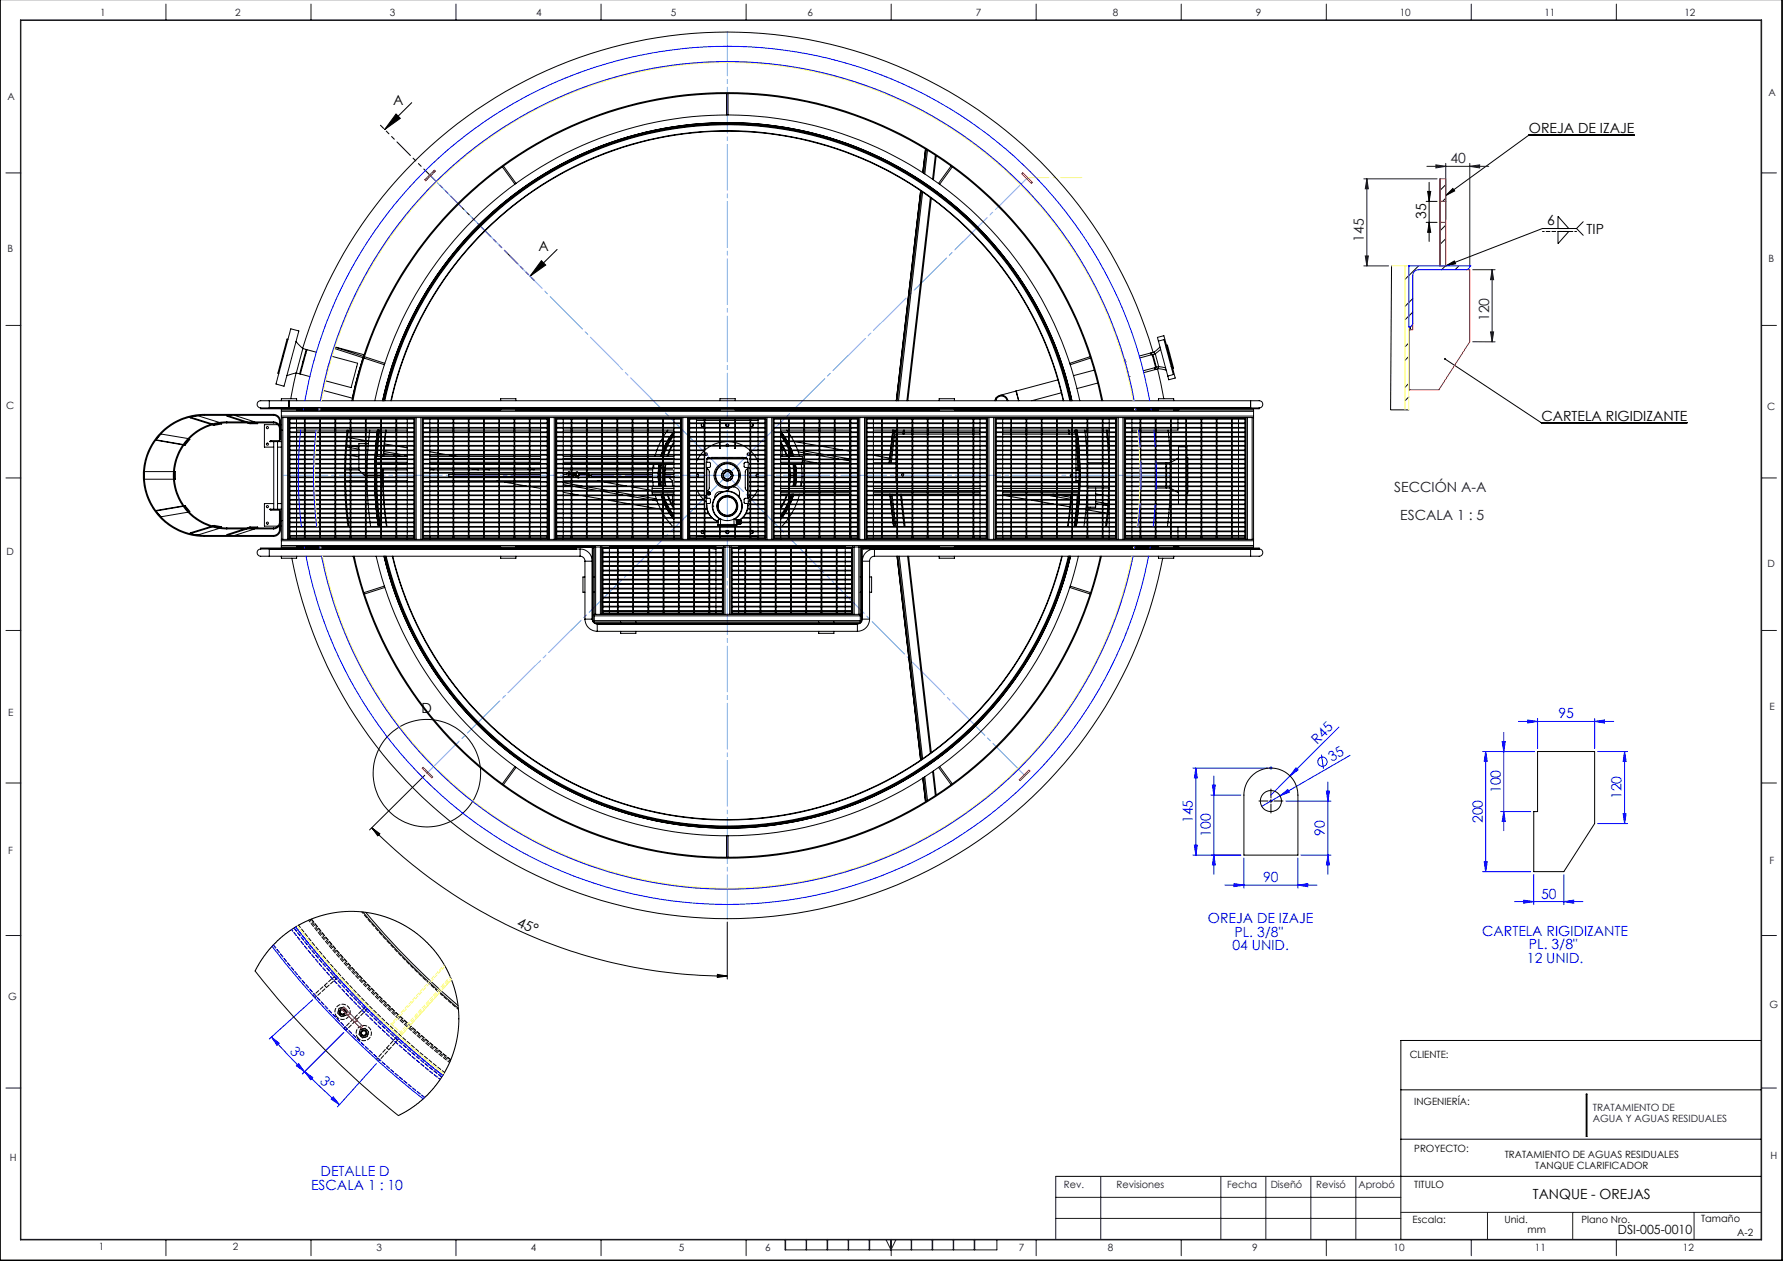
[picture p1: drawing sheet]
<svg xmlns="http://www.w3.org/2000/svg" width="594mm" height="420mm" viewBox="0 0 594 420" stroke-linecap="round" stroke-linejoin="round" font-family="sans-serif">
<defs><g id="words">
<g font-size="4.7">
<text x="131" y="34.9">A</text>
<text x="509.4" y="44.3">OREJA DE IZAJE</text>
<text x="475.1" y="72.9" transform="rotate(-90 475.1 72.9)">35</text>
<text x="515.5" y="75.1">6</text>
<text x="528.6" y="77.9">TIP</text>
<text x="179.4" y="83.7">A</text>
<text x="513.5" y="140.1">CARTELA RIGIDIZANTE</text>
<text x="140.4" y="237.3">D</text>
<text x="172" y="308.4" transform="rotate(24 172 308.4)">45°</text>
<text x="510.7" y="399.3">TANQUE - OREJAS</text>
</g>
<g font-size="4.7" fill="#191924">
<text x="483.2" y="54.4">40</text>
<text x="454.4" y="80.5" transform="rotate(-90 454.4 80.5)">145</text>
<text x="496.1" y="106.9" transform="rotate(-90 496.1 106.9)">120</text>
<text x="464.5" y="164">SECCIÓN A-A</text>
<text x="466.5" y="173.1">ESCALA 1 : 5</text>
</g>
<g font-size="4.7" fill="#00f">
<text x="519.2" y="239.3">95</text>
<text x="438.8" y="248" transform="rotate(-45 438.8 248)">R45</text>
<text x="443.7" y="253.9" transform="rotate(-30 443.7 253.9)">35</text>
<text x="500" y="264.2" transform="rotate(-90 500 264.2)">100</text>
<text x="540.2" y="266.2" transform="rotate(-90 540.2 266.2)">120</text>
<text x="397.4" y="274.2" transform="rotate(-90 397.4 274.2)">145</text>
<text x="494" y="274.2" transform="rotate(-90 494 274.2)">200</text>
<text x="403.4" y="278.7" transform="rotate(-90 403.4 278.7)">100</text>
<text x="441.4" y="278.4" transform="rotate(-90 441.4 278.4)">90</text>
<text x="420.8" y="293.8">90</text>
<text x="513.4" y="299.3">50</text>
<text x="402.4" y="307.4">OREJA DE IZAJE</text>
<text x="411.3" y="312">PL. 3/8&quot;</text>
<text x="493.8" y="311.6">CARTELA RIGIDIZANTE</text>
<text x="410.6" y="316.5">04 UNID.</text>
<text x="509.4" y="316.2">PL. 3/8&quot;</text>
<text x="508.7" y="320.7">12 UNID.</text>
<text x="96.3" y="350.3" transform="rotate(46 96.3 350.3)">3°</text>
<text x="106.4" y="360.3" transform="rotate(43 106.4 360.3)">3°</text>
<text x="106.8" y="391.8">DETALLE D</text>
<text x="103.6" y="396.3">ESCALA 1 : 10</text>
</g>
<text font-size="4.2" x="539" y="411.1">DSI-005-0010</text>
<g font-size="3.3" fill="#191924">
<text x="33.4" y="5.4">1</text>
<text x="78.4" y="5.4">2</text>
<text x="129.9" y="5.4">3</text>
<text x="178.7" y="5.4">4</text>
<text x="223.5" y="5.4">5</text>
<text x="269" y="5.4">6</text>
<text x="325.1" y="5.4">7</text>
<text x="370.8" y="5.4">8</text>
<text x="418.3" y="5.4">9</text>
<text x="466.3" y="5.4">10</text>
<text x="514.5" y="5.4">11</text>
<text x="561.1" y="5.4">12</text>
<text x="2.5" y="33.4">A</text>
<text x="589.1" y="32.1">A</text>
<text x="2.5" y="83.8">B</text>
<text x="589.1" y="87.4">B</text>
<text x="2.1" y="136.1">C</text>
<text x="588.7" y="136.6">C</text>
<text x="2.2" y="184.8">D</text>
<text x="588.8" y="188.9">D</text>
<text x="2.7" y="238.4">E</text>
<text x="589.5" y="236.5">E</text>
<text x="2.7" y="284.3">F</text>
<text x="589.5" y="287.9">F</text>
<text x="2.7" y="333.1">G</text>
<text x="589.5" y="335.9">G</text>
<text x="530.6" y="370.1">TRATAMIENTO DE</text>
<text x="530.6" y="373.6">AGUA Y AGUAS RESIDUALES</text>
<text x="3.2" y="386.6">H</text>
<text x="589.8" y="385.9">H</text>
<text x="354.4" y="395.7">Rev.</text>
<text x="372" y="395.7">Revisiones</text>
<text x="408.8" y="395.7">Fecha</text>
<text x="423.3" y="395.7">Diseñó</text>
<text x="438.5" y="395.7">Revisó</text>
<text x="452.5" y="395.7">Aprobó</text>
<text x="32.9" y="416.5">1</text>
<text x="77.5" y="416.5">2</text>
<text x="125.4" y="416.8">3</text>
<text x="176.8" y="416.8">4</text>
<text x="226.1" y="416.8">5</text>
<text x="254.9" y="416.8">6</text>
<text x="339.4" y="416.8">7</text>
<text x="369.1" y="416.8">8</text>
<text x="417.1" y="416.8">9</text>
<text x="464.2" y="416.8">10</text>
<text x="511.3" y="416.8">11</text>
<text x="560.7" y="416.8">12</text>
</g>
<g font-size="3.3">
<text x="469.6" y="352.5">CLIENTE:</text>
<text x="471.1" y="368.1">INGENIERÍA:</text>
<text x="471.1" y="383.8">PROYECTO:</text>
<text x="501.3" y="385.8">TRATAMIENTO DE AGUAS RESIDUALES</text>
<text x="511.5" y="389.3">TANQUE CLARIFICADOR</text>
<text x="471.1" y="395.7">TITULO</text>
<text x="470.6" y="407.5">Escala:</text>
<text x="501.2" y="407.5">Unid.</text>
<text x="526.9" y="407.5">Plano Nro.</text>
<text x="566.7" y="406.9">Tamaño</text>
<text x="508.9" y="410.6">mm</text>
<text x="578.7" y="411.8">A-2</text>
</g>
</g></defs>
<g fill="none" stroke="#000" stroke-width=".33">
<path d="M0 0v419.8h593.7v-419.8M6.9 6.8h579.8v406h-579.8zM544.4 45h-35.1l-27.7 20.1M475.1 74.1h3.7M475.1 67.1h3.7M475.6 63.8h1l-.5 3.3zM476.1 74.1l.5 3.3h-1zM476.1 60.7v19.7M481.6 65.1l2.4-2.3 .6 .8zM519 76.1v-4l3.6 4M519 77.1h3.6l-3.6 4.1zM525.2 76.1l2.2 2.3"/>
<path d="M525.2 76.1h-11.3l-32.3 12.5M527.4 73.9l-2.2 2.2M481.6 88.6l2.9-1.7 .4 1zM481.4 119.6l32 21.2h48.7M141.5 258.2l-18.4 18.2M123.9 275.7l2.6 2-.7 .7zM123.9 275.7a166.6 166.6 0 0 0 118.4 49.4M422.9 266.8h1M423.4 266.3v1M242.3 307.1v19M239 324.5l3.3 .6-3.3 .5zM586.7 346.6h-120v66.2"/>
<path d="M466.7 363h120M466.7 379.4h120M528.4 364.4h.3v14.1h-.3zM351.7 391.8h235"/>
<circle cx="142.2" cy="257.5" r="17.9"/>
</g>
<g fill="none" stroke="#00f" stroke-width=".33">
<path d="M508.9 239.8l3.3 .5-3.3 .5zM512.2 239.3v10M531.2 239.3v10M397.4 255.8h25M398.4 255.8l.5 3.3h-1zM398.4 255.8v29M404.4 258.5v32.7M422.9 255.8h1M423.1 255.5l.7 .7M423.4 255.3v1M423.8 255.5l-.7 .7M429.8 258.4l-6.4 6.4"/>
<path d="M431.7 255.7l.7 .8-2.6 1.9zM440.2 251.3l.7 4.8M446.1 242.2l-16.3 16.2M449.8 251.6l-23.4 13.5M494 250.3h17.2M494.9 250.3v40M494.9 250.3l.6 3.3h-1zM500.5 247h1l-.5 3.3zM501 244v32.7M505.9 240.3h31.7M531.2 240.3l3.3-.5v1zM532.2 250.3h10"/>
<path d="M541.2 250.3l.5 3.3h-1zM541.2 250.3v24M403.4 264.8h10M403.9 261.5h1l-.5 3.3zM426.4 265.1l2.6-2.1 .5 .9zM426.4 265.1l-6 3.5M428.4 266.8h15M441.9 263.5h1l-.5 3.3zM442.4 260.5v30.7M500 270.3h10M501 270.3l.5 3.3h-1zM532.2 274.3h10"/>
<path d="M540.7 271h1l-.5 3.3zM397.4 284.8h16M397.9 281.5h1l-.5 3.3zM404.4 284.8l.5 3.3h-1zM408.1 294.8h30.6M411.1 294.3l3.3 .5-3.3 .5zM414.4 285.8v10M432.4 294.8l3.3-.5v1zM432.4 285.8v10M433.4 284.8h10M442.4 284.8l.5 3.3h-1zM494 290.3h16"/>
<path d="M494.5 287h1l-.6 3.3zM507.6 299.8l3.4 .5-3.4 .5zM511 291.3v10M521 291.3v10M504.6 300.3h22.7M521 300.3l3.3-.5v1zM104.2 333l-14.5 13.1M90.5 345.4l2.5 2.1-.7 .7zM90.5 345.4l11 11.6M98.7 355l.8-.7 2 2.7zM101.5 356.9l2.7 2-.7 .7zM101.5 356.9l11.6 11"/>
<path d="M114.5 343.9l-13.8 13.8M125.4 354.2l-13 14.5M111 365.3l2.1 2.6-2.8-1.8z"/>
<circle cx="440.6" cy="253.7" r="1.56"/>
</g>
<path d="M131.9 38l1.5 1.4-5.3 3.8zM137.2 34.2l-9.1 9M180.4 86.8l1.4 1.5-5.2 3.7zM185.6 83.1l-9 8.9" fill="none" stroke="#000" stroke-width=".35"/>
<path d="M479.2 74.1h1M479.2 67.1h1M479.4 73.7l.7 .7M479.4 66.7l.7 .7M479.7 66.6v1M479.7 73.6v1M480.1 73.7l-.7 .7M480.1 66.7l-.7 .7" fill="none" stroke="#ffff80" stroke-width=".33"/>
<g fill="none" stroke="#191924" stroke-width=".33">
<path d="M6.8 6.6h580.1v406.4h-580.1zM55.3 1.4v5.4M103.6 1.4v5.4M151.9 1.4v5.4M200.2 1.4v5.4M248.6 1.4v5.4M296.9 1.4v5.4M345.2 1.4v5.4M393.5 1.4v5.4M441.9 1.4v5.4M490.1 1.4v5.4M538.5 1.4v5.4"/>
<path d="M2 57.6h4.9M454.3 59.6h24.5M455.4 59.6l.5 3.3h-1.1zM455.4 59.6v29M475.4 55.4h20.6M478.4 54.9l3.2 .5-3.2 .5zM481.6 54.4v18.7M489.7 55.4l3.2-.5v1zM489.7 54.4v34.4M586.8 57.6h5M454.3 88.6h8.3M454.8 85.2h1.1l-.5 3.4z"/>
<path d="M490.6 89.8h7.5M497.1 89.8l.5 3.4h-1zM497.1 89.8v24.1M2 108.4h4.9M490.6 113.8l7.5 .1M496.6 110.5h1l-.5 3.4zM586.8 108.4h5M2 159.2h4.9M586.8 159.2h5M2 210h4.9M586.8 210h5M2 260.8h4.9"/>
<path d="M586.8 260.8h5M2 311.6h4.9M586.8 311.6h5M2 362.4h4.9M586.8 362.4h5M351.7 391.8v21M351.7 398.8h115M366.7 391.8v21M406.7 391.8v21M421.7 391.8v21M436.7 391.8v21M451.7 391.8v21"/>
<path d="M55.3 412.8v5.4M103.6 412.8v5.4M151.9 412.8v5.4M200.2 412.8v5.4M248.6 412.8v5.4M261.5 412.8v3.5h70.6v-3.5M261.7 412.8v3.5M268.6 412.8v3.5M268.7 412.8v3.5M275.6 412.8v3.5M275.7 412.8v3.5M282.6 412.8v3.5"/>
<path d="M282.7 412.8v3.5M289.6 412.8v3.5M289.7 412.8v3.5M295.1 412.8l1.7 3.5M296.7 412.8v3.5M296.8 412.8v3.5M296.9 412.8v5.4M298.5 412.8l-1.7 3.5M303.6 412.8v3.5M303.7 412.8v3.5M310.6 412.8v3.5M310.7 412.8v3.5"/>
<path d="M317.6 412.8v3.5M317.7 412.8v3.5M324.6 412.8v3.5M324.7 412.8v3.5M345.2 412.8v5.4M351.7 405.8h115M393.5 412.8v5.4M441.9 412.8v5.4M466.7 403.8h120M490.1 412.8v5.4M495.5 403.8v9M523.9 403.8v9"/>
<path d="M538.5 412.8v5.4M564.4 403.8v9"/>
</g>
<path d="M422.4 266.8h-3M423.4 265.8v-3M423.4 267.8v3M424.4 266.8h3" fill="none" stroke="#000" stroke-width=".33" stroke-dasharray="15.2 1.3 1.3 1.3"/>
<path d="M126.7 41.7l51.3 51.7" fill="none" stroke="#000" stroke-width=".35" stroke-dasharray="6.3 1.3 1.3 1.3 1.3 1.3" stroke-dashoffset="4.9"/>
<path d="M242.1 158.3h-147.6M242.3 158.1v-147.6M242.3 158.6v147.5M242.6 158.3h147.5" fill="none" stroke="#53a9ff" stroke-width=".33" stroke-dasharray="15.2 1.3 1.3 1.3" stroke-dashoffset=".5"/>
<path d="M242.2 158.3h.2M242.3 158.2v.3" fill="none" stroke="#53a9ff" stroke-width=".33"/>
<path d="M0 -.1v419.9h593.7v-419.9" fill="none" stroke="#000" stroke-width=".5"/>
<path d="M342.4 59.1h18" fill="none" stroke="#ffff80" stroke-width=".33" stroke-dasharray="15.2 1.3 1.3 1.3" stroke-dashoffset="8.1"/>
<path d="M142.2 257.5l200.2-198.4" fill="none" stroke="#53a9ff" stroke-width=".33" stroke-dasharray="15.2 1.3 1.3 1.3" stroke-dashoffset=".1"/>
<path d="M143.5 58.6l197.6 199.5" fill="none" stroke="#53a9ff" stroke-width=".33" stroke-dasharray="15.2 1.3 1.3 1.3" stroke-dashoffset=".6"/>
<path d="M525.2 77.1h-11.3" fill="none" stroke="#000" stroke-width=".33" stroke-dasharray="1.3 .6" stroke-dashoffset=".7"/>
<g fill="#000">
<path d="M131.9 38l1.5 1.4-5.3 3.8zM180.4 86.8l1.4 1.5-5.2 3.7z"/>
<path d="M476.1 74.1l.5 3.3h-1zM475.6 63.8h1l-.5 3.3z"/>
<path d="M481.2 119.3l.2 .3-.3-.2a.34 .34 0 0 0 .2 .5 .34 .34 0 0 0 .4-.4 .34 .34 0 0 0-.5-.2zM481.6 65.1l2.4-2.3 .6 .8z"/>
<path d="M123.9 275.7l2.6 2-.7 .7zM239 324.5l3.3 .6-3.3 .5z"/>
</g>
<path d="M398.4 255.8l.5 3.3h-1zM397.9 281.5h1l-.5 3.3z" fill="#00f"/>
<g fill="#191924">
<path d="M489.7 55.4l3.2-.5v1zM478.4 54.9l3.2 .5-3.2 .5z"/>
<path d="M496.6 110.5h1l-.5 3.4zM497.1 89.8l.5 3.4h-1z"/>
<path d="M454.8 85.2h1.1l-.5 3.4zM455.4 59.6l.5 3.3h-1.1z"/>
</g>
<g fill="#00f">
<path d="M426.4 265.1l2.6-2.1 .5 .9z"/>
<path d="M431.7 255.7l.7 .8-2.6 1.9z"/>
<path d="M411.1 294.3l3.3 .5-3.3 .5zM432.4 294.8l3.3-.5v1z"/>
<path d="M531.2 240.3l3.3-.5v1zM508.9 239.8l3.3 .5-3.3 .5z"/>
<path d="M507.6 299.8l3.4 .5-3.4 .5zM521 300.3l3.3-.5v1z"/>
<path d="M442.4 284.8l.5 3.3h-1zM441.9 263.5h1l-.5 3.3zM540.7 271h1l-.5 3.3zM541.2 250.3l.5 3.3h-1z"/>
<path d="M403.9 261.5h1l-.5 3.3zM404.4 284.8l.5 3.3h-1z"/>
<path d="M494.5 287h1l-.6 3.3zM494.9 250.3l.6 3.3h-1z"/>
<path d="M500.5 247h1l-.5 3.3zM501 270.3l.5 3.3h-1z"/>
<path d="M90.5 345.4l2.5 2.1-.7 .7zM98.7 355l.8-.7 2 2.7z"/>
<path d="M101.5 356.9l2.7 2-.7 .7zM111 365.3l2.1 2.6-2.8-1.8z"/>
</g>
<path d="M481.6 88.6l2.9-1.7 .4 1z" fill="#000"/>
<g fill="none" stroke="#000" stroke-width=".33">
<path d="M242 31.2v7.1M242.5 31.2v7.1M167.4 55.6l4.2 5.8M167.7 55.3l4.2 5.8M308.3 49.7l-.9 7.8M308.6 49.8l-.9 7.9M309 50l-.9 7.9M311.6 51.7l-.9 8M311.9 51.9l-.9 8M316.9 55.3l-4.2 5.8M317.3 55.6l-4.2 5.8M159.4 75.5a117.4 117.4 0 0 0-31.6 58 117.2 117.2 0 0 1 114.5-92.4 117.2 117.2 0 0 1 114.5 92.4 117.2 117.2 0 0 0-197.4-58z"/>
<path d="M159.5 74.9a117.2 117.2 0 0 0-32 58.6 117.5 117.5 0 0 1 114.8-92.7 117.5 117.5 0 0 1 114.8 92.7 117.5 117.5 0 0 0-197.6-58.6zM306.7 63.5l-8.1 70M307 63.7l-8.1 69.8M307.4 64l-8.1 69.5M310 65.8l-7.9 67.7M310.3 66l-7.9 67.5M481.6 79.5l-1.9 1.9M481.6 75l-1.9 1.9M481.6 61.5l-1.9 1.9M481.6 66l-1 1.1M463.6 88.6l-.3 47.9h6M468.1 88.6h.1"/>
<path d="M469.3 91.8l-1.2 1.2M470.6 99.5l-2.5 2.5M472.6 88.6l-3.2 3.2M481.6 88.5l-1.3 1.3M486 88.6l-1.2 1.2M95.9 113h-.3l-1.8 6.5-1.2 4.8 .3 .1M96.9 109.5l2.7 .8-5 18.3-2.7-.7zM98.6 113.8l2.3 2.3M100.8 116a147.6 147.6 0 0 1 142.2-105.3 147.6 147.6 0 0 1 141.1 106.7M100.9 116.1l-2.2 8.1M100.9 116.1l1.1 .3M102 116.4l-2.2 8.1"/>
<path d="M102 116.4l.2 .3M105.4 117.3l-3.2-.8-.7 2.7-1.4 5.4 3.1 .8M110.3 118.6h.1M110.6 118.7l8.5 2.3-1.7 6.7-.4 1.4-8.6-2.3M111.4 116.1l9.5 3.1M111.6 115.6l9.5 3.1M111.6 115.6l9.7 2.6M121.2 119.3l6.9 2.2M121.3 118.1l-2.6 8.7-1.3 5.8-9.7-2.5M121.4 118.8l6.8 2.2M363.2 118.8l-6.8 2.2M363.3 119.3l-6.8 2.2"/>
<path d="M374.6 119.9h.1M379.7 119.2l4.2-1.1 1.1 4.3M383.5 118.2l-.1-.6-3.8 1M383.6 117.5l.2 .6M383.6 117.5l-.2 .3M384.1 118.1l1.1 4.2M384.1 118.1l-.2 .2M384.5 117.3l.2 .6M384.5 117.3l-.9 .2M384.9 117.8l1.1 4.3M384.9 117.8l-.8 .3M385.9 113.6l1.9-.5 1.9 7.1 1.2 4.6-1.9 .5"/>
<path d="M385.9 113.6l3.1 11.7M385.9 113.6l-.3-1.2 2.1-.6 1.1 4M386.5 115.6l-2 1.7M386.7 116.4l-1.8 1.4M388.6 115h.3l2.1 7.6-.3 .1M388.8 115.8l1.7 6.1M388.8 115.8l-.3 .1M469.3 109.8h.1M469.3 114.2l-1.2 1.3M469.3 118.7l-1.2 1.3M469.7 108.8v1M469.8 108.8v1"/>
<path d="M470.6 104l-2.5 2.5M63.4 138.9l7.3 2.3M63.4 138.9l2.5-.5 7.2 2.3M63.4 138.9v.3l6.9 2.1M68.1 138.3a20 20 0 0 0-20 20 20 20 0 0 0 20 20M68.1 138a20.3 20.3 0 0 0-20.3 20.3 20.3 20.3 0 0 0 20.3 20.4M68.1 138.3h23M68.1 138v.3M68.1 138h23M78.2 138.3l6.7 2.2M86.9 135.9h2.8M86.9 135.9v.3h332.6v-.3"/>
<path d="M89.7 133.5h-2.3a1.25 1.25 0 0 0-1.7 .8 1.25 1.25 0 0 0 1.2 1.6M89.7 133.5v2.4M89.7 135.9h326.9M89.7 133.5h326.9M91.1 138.3a1.93 1.93 0 0 1 2 2.1M91.1 138a2.29 2.29 0 0 1 2.3 2.4M91.1 138v.3M93.7 136.5v.5M93.7 136.5h323.9v.5M93.7 138.6v.5M93.7 139.1h.5M93.7 133.5v-.7h5.1v.7"/>
<path d="M93.7 136.2v.3M93.7 137v1.6M93.7 139.1v40.6M93.7 137h323.9M93.7 138.6h323.9M94.2 139.1h1.6M94.2 139.1v40.6M95.8 139.1h.5M95.8 139.1v40.6M96.3 133.5v2.4M96.3 139.1h41.9M96.3 139.1v40.6"/>
<path d="M96.3 139.4h41.8v40h-41.8zM96.6 139.6h4.8v1.2h-4.8zM98.6 124.2l-1.7 8.6M98.7 124.2l-3.1 .9M98.7 124.2l1.1 .3M98.8 139.1v.3M98.8 139.6v1.2M98.8 136.2v.3M100.1 124.3l-.3 .2M101.7 139.6h4.8v1.2h-4.8zM106.8 139.6h4.8v1.2h-4.8zM108.1 126.7h.1"/>
<path d="M109.5 121.3l-.7 2.8M111.8 139.6h4.9v1.2h-4.9zM116.7 136.2v.3M116.9 139.6h4.8v1.2h-4.8zM117.1 136.2l-.1 .3M117.2 133.5a127.5 127.5 0 0 1 125.1-102.6 127.5 127.5 0 0 1 125 102.6M117.6 133.5a127.2 127.2 0 0 1 124.7-102.3 127.2 127.2 0 0 1 124.7 102.3M122 139.6h4.8v1.2h-4.8zM124.3 136.2l-.1 .3M124.8 133.5a120 120 0 0 1 117.5-95.2 120 120 0 0 1 117.4 95.2M126.9 136.2l-.1 .3M127.1 139.6h4.8v1.2h-4.8z"/>
<path d="M127.2 136.2l-.1 .3M127.4 136.2l-.1 .3M127.6 136.2v.3M128 133.5a117 117 0 0 1 114.3-92.2 117 117 0 0 1 114.3 92.2M128.2 133.5a116.8 116.8 0 0 1 114.1-92 116.8 116.8 0 0 1 114.1 92M129.6 136.2v.3M129.8 136.2v.3M130.2 133.5a114.8 114.8 0 0 1 112.1-90 114.8 114.8 0 0 1 112.1 90M130.4 133.5a114.6 114.6 0 0 1 111.9-89.8 114.6 114.6 0 0 1 111.9 89.8M132.2 139.6h5.7v1.2h-5.7zM135.7 139.1v.3M135.7 139.6v1.2"/>
<path d="M138.2 139.1h.4M138.2 139.1v40.6M138.6 139.1h1.6M138.6 139.1v40.6M140.2 139.1h.5M140.2 139.1v40.6M140.7 139.1v40.6M140.7 139.1h41.9M140.8 139.4h41.7M141 139.6h4.9v1.2h-4.9zM143.2 139.1v.3M143.2 139.6v1.2"/>
<path d="M146.1 139.6h4.9v1.2h-4.9zM151.2 139.6h4.8v1.2h-4.8zM156.2 139.6h4.9v1.2h-4.9zM161.3 139.6h4.9v1.2h-4.9zM166.4 139.6h4.9v1.2h-4.9zM166.8 133.5v-.7h5.1v.7M166.8 136.2v.3M171.5 139.6h4.9v1.2h-4.9zM171.9 136.2v.3M176.6 139.6h5.7v1.2h-5.7zM180.1 139.1v.3M180.1 139.6v1.2"/>
<path d="M182.6 139.1h.5M182.6 139.1v40.6M183.1 139.1h1.5M183.1 139.1v40.6M184.6 139.1h.5M184.6 139.1v40.6M185.1 139.1h41.9M185.1 139.1v40.6M185.2 139.4h41.7v40h-41.7zM185.5 139.6h4.8v1.2h-4.8zM187.6 139.1v.3M187.6 139.6v1.2"/>
<path d="M190.5 139.6h4.9v1.2h-4.9zM195.6 139.6h4.8v1.2h-4.8zM200.7 139.6h4.8v1.2h-4.8zM205.8 139.6h4.8v1.2h-4.8zM210.9 139.6h4.8v1.2h-4.8zM215.9 139.6h4.9v1.2h-4.9zM221 139.6h5.7v1.2h-5.7zM224.5 139.1v.3M224.5 139.6v1.2M227 139.1h.5M227 139.1v40.6M227.5 139.1h1.6"/>
<path d="M227.5 139.1v40.6M229.1 139.1h.5M229.1 139.1v40.6M229.6 139.1v40.6M229.6 139.4h25.4M229.6 139.1h25.5M229.8 139.6h4.8v1.2h-4.8zM230.9 136.2l-.7 .3M232 139.1v.3M232 139.6v1.2M234.8 139.6h4.9v1.2h-4.9zM236 136.5l1.5-.3z"/>
<path d="M236.1 136.2l-1.2 .3M238.8 136.2l-1.9 .3M239.9 136.3l-1.9 .2M239.9 133.5v-.7h5v.7M239.9 136.2v.3M239.9 139.6h4.9v1.2h-4.9zM244.9 136.3l1.7 .2M244.9 136.2v.3M245 139.6h4.9v1.2h-4.9zM245.8 136.2l1.8 .3M247.1 136.2l1.5 .3zM248.4 136.2l1.2 .3"/>
<path d="M250.1 139.6h4.7v1.2h-4.7zM252.6 139.1v.3M252.6 139.6v1.2M253.6 136.2l.8 .3M255.1 139.1h.4M255.1 139.1v40.6M255.5 139.1v40.6M255.5 139.1h1.6M257.1 139.1h.5M257.1 139.1v40.6M257.6 139.1v40.6M257.6 139.1h28.4"/>
<path d="M257.6 139.4h28.3M257.9 139.6h4.8v1.2h-4.8zM260.1 139.1v.3M260.1 139.6v1.2M263 139.6h4.8v1.2h-4.8zM268 139.6h4.9v1.2h-4.9zM273.1 139.6h4.9v1.2h-4.9zM278.2 139.6h4.8v1.2h-4.8zM283.3 139.6h2.3v1.2h-2.3zM283.5 139.1v.3M283.5 139.6v1.2M286 139.1h.4"/>
<path d="M286 139.1v40.6M286.4 139.1h1.6M286.4 139.1v40.6M288 139.1h.5M288 139.1v40.6M288.5 139.1h40.5M288.5 139.1v40.6M288.6 139.4h40.3v40h-40.3zM288.9 139.6h4.8v1.2h-4.8zM291 139.1v.3M291 139.6v1.2M293.9 139.6h4.9v1.2h-4.9z"/>
<path d="M298.3 136.2l-.1 .3M298.6 136.2v.3M299 139.6h4.8v1.2h-4.8zM299 136.2v.3M301.8 136.2v.3M302.1 136.2v.3M304.1 139.6h4.8v1.2h-4.8zM309.2 139.6h4.8v1.2h-4.8zM312.9 133.5v-.7h5.1v.7M312.9 136.2v.3M314.3 139.6h4.8v1.2h-4.8zM318 136.2v.3"/>
<path d="M319.3 139.6h4.9v1.2h-4.9zM324.4 139.6h4.2v1.2h-4.2zM326.5 139.1v.3M326.5 139.6v1.2M329 139.1h.5M329 139.1v40.6M329.5 139.1h1.5M329.5 139.1v40.6M331 139.1h.5M331 139.1v40.6M331.4 133.5a2.22 2.22 0 0 1 2.2-1.9 2.22 2.22 0 0 1 2.2 1.9M331.5 139.1h40.5"/>
<path d="M331.5 139.1v40.6M331.7 139.4h40.2v40h-40.2zM331.7 133.5a1.95 1.95 0 0 1 1.9-1.6 1.95 1.95 0 0 1 1.9 1.6M331.9 132.5l-.3 .4M331.9 139.6h4.9v1.2h-4.9zM334 139.1v.3M334 139.6v1.2M337 139.6h4.8v1.2h-4.8zM338.5 130.3l-5.6 1.5M338.5 130.3h.1M338.5 130.3l.8 3.2M342.1 139.6h4.8v1.2h-4.8z"/>
<path d="M347.1 139.6h4.9v1.2h-4.9zM352.2 139.6h4.9v1.2h-4.9zM352.4 126.5l-13.8 3.7 .8 3.3M353.6 130.8l-9.9 2.7M354.8 136.2l.1 .3M354.9 136.2l.1 .3M356.9 136.2l.1 .3M357.2 136.2l.1 .3M357.3 139.6h4.9v1.2h-4.9zM357.4 136.2v.3M357.7 136.2l.1 .3M360.3 136.2v.3"/>
<path d="M362.4 139.6h4.8v1.2h-4.8zM364.6 123.3l-7 1.8M365.7 127.6l-6.9 1.8M367.5 139.6h4.2v1.2h-4.2zM367.5 136.2l.1 .3M367.8 136.2l.1 .3M369.5 139.1v.3M369.5 139.6v1.2M372 139.1h.5M372 139.1v40.6M372.5 139.1h1.6M372.5 139.1v40.6"/>
<path d="M374.1 139.1h.5M374.1 139.1v40.6M374.6 139.1h40.5M374.6 139.1v40.6M374.7 139.4h40.3v40h-40.3zM374.8 120.5h.1M375 139.6h4.8v1.2h-4.8zM375 121.3l.8 2.8M376 124.8h.1M376.1 125.4h.1M377.1 139.1v.3M377.1 139.6v1.2"/>
<path d="M380 139.6h4.9v1.2h-4.9zM384.7 122.5l.1 .6-3.8 1M384.8 122.9l.3 .1M384.9 122.4l.2 .6M384.9 122.1l.3 .2M385 122.4l-4.1 1.1M385.1 139.6h4.9v1.2h-4.9zM385.6 122.9l2.1 9.9M385.8 122.2l.2 .6M385.9 133.5v-.7h5.1v.7M385.9 136.2v.3M386 122.8l2.5 .5"/>
<path d="M386 122.8l-.9 .2M386 122.1l2.3 .4M386 122.1l-.8 .2M390.2 139.6h4.8v1.2h-4.8zM390.5 121.9l1 4-2.1 .6-.4-1.2M390.5 121.9l-.4 .1M391 136.2v.3M392.4 136.5h.1M392.4 139.1v.3M392.4 139.6v1.2M395.3 139.6h4.8v1.2h-4.8zM400.4 139.6h4.8v1.2h-4.8z"/>
<path d="M405.4 139.6h4.9v1.2h-4.9zM410.5 139.6h4.2v1.2h-4.2zM412.6 139.1v.3M412.6 139.6v1.2M415.1 139.1h.5M415.1 139.1v40.6M415.6 139.1h1.6M415.6 139.1v40.6M416.6 133.5h2.4a1.24 1.24 0 0 1 1.6 .9 1.24 1.24 0 0 1-1.1 1.5M416.6 135.9h2.9M416.6 133.5v2.4M417.2 139.1h.4"/>
<path d="M417.2 139.1v40.6M417.6 138.6v.5M417.6 137v1.6M417.6 139.1v40.6M469.3 129.8h.1M469.3 127.7l-1.2 1.3M469.3 132.2l-1.2 1.3M52 146.5l9 1.5M52 146.5l8.9 1.7M57.8 157.1h-9.7v2.5h9.7M58.1 157.1h.3v2.5h-.3zM61.3 148.2l.3 .1"/>
<path d="M62.7 146.1l-9.1-1.5-1.6 1.9M63 146.1l.3 .2-1.7 2-.2-.2zM70.8 141.5l.5 .2M71.3 141.4l2.5-.5v.3l-2.5 .5zM75.6 140.8a17.5 17.5 0 0 0-17.5 17.5 17.5 17.5 0 0 0 17.5 17.5M75.6 140.5a17.8 17.8 0 0 0-17.9 17.8 17.8 17.8 0 0 0 17.9 17.9M75.6 140.8h15.5M75.6 140.5v.3M75.6 140.5h15.5M81.4 140.5l-5.8-1.9v-.3l6.7 2.2M82.4 140.8l.9 .3M83.3 140.8v.3"/>
<path d="M85.8 140.8v.3h-2.5M89.9 147.1h.1M89.9 147.1h3.8M91.1 140.8a1.93 1.93 0 0 1 2 2M91.1 140.5a2.29 2.29 0 0 1 2.3 2.3h-.3M91.1 140.5v.3M91.2 147.1v22.5M92.5 147.1v22.5M92.5 148.9h1.2M92.5 141.4h-4.4v7.5h3.1M93 141.4h.1M93.1 140.4v1.3"/>
<path d="M93.1 142.8v3.5h.3M93.1 140.4h.3M93.4 140.4l-.1 6.3-3.1 .1-.3 .3M93.4 141.4h.3M93.7 143.3h.1M93.7 143.3l-.3 .3M96.6 147.1h4.8v1.3h-4.8zM96.6 156.1h4.8v1.3h-4.8zM96.6 154.6h4.8v1.3h-4.8zM96.6 141.1h4.8v1.3h-4.8zM96.6 142.6h4.8v1.2h-4.8zM96.6 144.1h4.8v1.3h-4.8z"/>
<path d="M96.6 145.6h4.8v1.2h-4.8zM96.6 159.1h4.8v1.3h-4.8zM96.6 157.6h4.8v1.3h-4.8zM96.6 153.1h4.8v1.3h-4.8zM96.6 151.6h4.8v1.3h-4.8zM96.6 150.1h4.8v1.3h-4.8zM96.6 148.6h4.8v1.3h-4.8zM98.8 141.1v1.3M98.8 142.6v1.2M98.8 144.1v1.3M98.8 145.6v1.2M98.8 147.1v1.3"/>
<path d="M98.8 148.6v1.3M98.8 150.1v1.3M98.8 151.6v1.3M98.8 153.1v1.3M98.8 154.6v1.3M98.8 156.1v1.3M98.8 157.6v1.3M98.8 159.1v1.3M98.8 143.2h2.6M101.7 147.1h4.8v1.3h-4.8zM101.7 156.1h4.8v1.3h-4.8zM101.7 154.6h4.8v1.3h-4.8z"/>
<path d="M101.7 141.1h4.8v1.3h-4.8zM101.7 142.6h4.8v1.2h-4.8zM101.7 144.1h4.8v1.3h-4.8zM101.7 145.6h4.8v1.2h-4.8zM101.7 159.1h4.8v1.3h-4.8zM101.7 157.6h4.8v1.3h-4.8zM101.7 153.1h4.8v1.3h-4.8zM101.7 151.6h4.8v1.3h-4.8zM101.7 150.1h4.8v1.3h-4.8zM101.7 148.6h4.8v1.3h-4.8zM101.7 143.2h4.8M106.8 147.1h4.8v1.3h-4.8z"/>
<path d="M106.8 156.1h4.8v1.3h-4.8zM106.8 154.6h4.8v1.3h-4.8zM106.8 141.1h4.8v1.3h-4.8zM106.8 142.6h4.8v1.2h-4.8zM106.8 144.1h4.8v1.3h-4.8zM106.8 145.6h4.8v1.2h-4.8zM106.8 159.1h4.8v1.3h-4.8zM106.8 157.6h4.8v1.3h-4.8zM106.8 153.1h4.8v1.3h-4.8zM106.8 151.6h4.8v1.3h-4.8zM106.8 150.1h4.8v1.3h-4.8zM106.8 148.6h4.8v1.3h-4.8z"/>
<path d="M106.8 143.2h4.8M111.8 147.1h4.9v1.3h-4.9zM111.8 156.1h4.9v1.3h-4.9zM111.8 154.6h4.9v1.3h-4.9zM111.8 141.1h4.9v1.3h-4.9zM111.8 142.6h4.9v1.2h-4.9zM111.8 144.1h4.9v1.3h-4.9zM111.8 145.6h4.9v1.2h-4.9zM111.8 159.1h4.9v1.3h-4.9zM111.8 157.6h4.9v1.3h-4.9zM111.8 153.1h4.9v1.3h-4.9zM111.8 151.6h4.9v1.3h-4.9z"/>
<path d="M111.8 150.1h4.9v1.3h-4.9zM111.8 148.6h4.9v1.3h-4.9zM111.8 143.2h4.9M114.8 157.6v1.3M114.8 156.1v1.3M114.8 159.1v1.3M114.8 154.6v1.3M114.9 153.1v1.3M115 151.6l-.1 1.3M115 150.1v1.3M115.1 157.6v1.3M115.1 156.5h1.6"/>
<path d="M115.1 156.1v1.3M115.1 159.1v1.3M115.1 154.6v1.3M115.1 148.6v1.3M115.2 153.1v1.3M115.3 147.1l-.1 1.3M115.3 151.6l-.1 1.3M115.4 150.1l-.1 1.3M115.4 145.6l-.1 1.2M115.5 148.9l1.2 .2M115.5 148.6l-.1 1.3M115.5 148.3l.7 .1"/>
<path d="M115.6 144.1l-.1 1.3M115.6 147.1l-.1 1.3M115.7 143.2l-.1 .6M115.7 145.7l1 .2M115.7 145.6l-.1 1.2M115.9 144.1l-.1 1.3M116 143.2l-.1 .6M116.3 151.6l.4 .1M116.9 156.5h2.7M116.9 147.1h4.8v1.3h-4.8zM116.9 156.1h4.8v1.3h-4.8zM116.9 145.9l4.8 .8"/>
<path d="M116.9 151.7l2.7 .5M116.9 149.1l2.7 .5M116.9 154.6h4.8v1.3h-4.8zM116.9 141.1h4.8v1.3h-4.8zM116.9 142.6h4.8v1.2h-4.8zM116.9 144.1h4.8v1.3h-4.8zM116.9 145.6h4.8v1.2h-4.8zM116.9 159.1h4.8v1.3h-4.8zM116.9 157.6h4.8v1.3h-4.8zM116.9 153.1h4.8v1.3h-4.8zM116.9 151.6h4.8v1.3h-4.8zM116.9 150.1h4.8v1.3h-4.8z"/>
<path d="M116.9 148.6h4.8v1.3h-4.8zM116.9 143.2h4.8M117.5 148.6l2.1 .4M119.6 156.5l.8 .9M119.6 148.6v1.3M119.6 150.1v1.3M119.6 151.6v1.3M119.6 153.1v1.3M119.6 154.6v1.3M119.6 156.1v.4M120.6 157.6l.8 .7 .3-.3M121.7 147.8h-2.1v.6"/>
<path d="M122 147.8h.7M122 147.1h4.8v1.3h-4.8zM122 156.1h4.8v1.3h-4.8zM122 146.8h.4M122 154.6h4.8v1.3h-4.8zM122 141.1h4.8v1.3h-4.8zM122 142.6h4.8v1.2h-4.8zM122 144.1h4.8v1.3h-4.8zM122 145.6h4.8v1.2h-4.8zM122 159.1h4.8v1.3h-4.8zM122 157.6h4.8v1.3h-4.8zM122 153.1h4.8v1.3h-4.8z"/>
<path d="M122 151.6h4.8v1.3h-4.8zM122 150.1h4.8v1.3h-4.8zM122 148.6h4.8v1.3h-4.8zM122 143.2h4.8M122.1 157.6l-.1 .1M122.2 157.6v.7h2.6v-.7v1.3v-.5h-2.6v.5M122.2 159.1l.1 1.3M122.3 156.1l-.1 1.3M122.3 154.6v1.3M122.4 153.1l-.1 1.3M122.4 151.6v1.3M122.5 150.1l-.1 1.3"/>
<path d="M122.7 148.6l-.1 1.3M122.8 147.1l-.1 1.3M122.9 145.6l-.1 1.2M123.1 144.1l-.2 1.3M123.2 143.2l-.1 .6M124.8 159.1v1.3M124.8 156.1v1.3M124.8 154.6v1.3zM124.9 153.1l-.1 1.3M125 151.6l-.1 1.3zM125.1 158.3v-.7v1.3v-.5M125.1 158.3h.2"/>
<path d="M125.1 158.4h.2M125.1 158.3h.1M125.1 158.4h.1M125.1 150.1l-.1 1.3M125.1 159.1v1.3M125.1 156.1v1.3M125.2 154.6l-.1 1.3zM125.2 148.6l-.1 1.3zM125.2 153.1v1.3M125.3 158.3h.2M125.3 158.4h.2M125.3 156.1v1.3"/>
<path d="M125.3 157.6v.7M125.3 158.4v.5M125.3 159.1v1.3M125.3 154v.4M125.3 154.6h.1M125.3 151.6l-.1 1.3zM125.3 152.7v.2M125.3 153.1v.9M125.3 154.6v1.3M125.3 154h1.5M125.3 152.7h1.5M125.3 147.1l-.1 1.3"/>
<path d="M125.4 150.1l-.1 1.3M125.4 151.6v.5M125.5 145.6l-.2 1.2zM125.5 148.6l-.1 1.3zM125.5 158.4h1.3M125.5 158.3h1.3M125.5 156.1v1.3M125.5 157.6v.7M125.5 158.4v.5M125.5 159.1v1.3M125.6 150.1l-.1 1.3M125.7 148.6l-.1 1.3"/>
<path d="M125.7 144.1l-.2 1.3M125.7 147.1l-.2 1.3M125.7 151.6v.5M125.8 143.2l-.1 .6M125.8 145.6l-.1 1.2zM125.8 147.1l-.1 1.3M125.8 150.1l-.1 1.3M125.9 148.6l-.1 1.3M126 145.6l-.2 1.2M126 144.1l-.2 1.3M126 147.1l-.1 1.3M126.1 143.2l-.1 .6"/>
<path d="M126.1 144.1l-.1 1.3M126.2 145.6l-.1 1.2M126.3 143.2l-.1 .6M126.4 144.1l-.2 1.3M126.5 143.2l-.1 .6M126.8 152.1h-1.5v.6M127.1 147.1h4.8v1.3h-4.8zM127.1 158.4h.4M127.1 156.1h4.8v1.3h-4.8zM127.1 158.3h.4M127.1 154.6h4.8v1.3h-4.8zM127.1 152.1h4.8"/>
<path d="M127.1 154h4.8M127.1 152.7h4.8M127.1 141.1h4.8v1.3h-4.8zM127.1 142.6h4.8v1.2h-4.8zM127.1 144.1h4.8v1.3h-4.8zM127.1 145.6h4.8v1.2h-4.8zM127.1 159.1h4.8v1.3h-4.8zM127.1 157.6h4.8v1.3h-4.8zM127.1 153.1h4.8v1.3h-4.8zM127.1 151.6h4.8v1.3h-4.8zM127.1 150.1h4.8v1.3h-4.8zM127.1 148.6h4.8v1.3h-4.8z"/>
<path d="M127.1 143.2h4.8M127.5 158.4l.1 .5M127.5 156.1v1.3M127.5 157.6v.7M127.5 158.4v.5M127.5 159.1v1.3M127.6 157.6l-.1 .7M127.6 159.1l.1 1.3M127.7 156.5h4.2M127.7 156.1l-.1 1.3M127.7 151.6v.5M127.8 150.1l-.1 1.3"/>
<path d="M127.8 151.6v.5M127.9 151l1.9 .4M127.9 148.6l-.1 1.3M127.9 150.4l4 .7M128 150.1l-.2 1.3M128 147.1l-.1 1.3M128.1 148.6l-.1 1.3M128.1 147.9l2.9 .5M128.2 145.6l-.1 1.2M128.2 147.1l-.1 1.3M128.3 145.6l-.1 1.2M128.4 144.1l-.2 1.3"/>
<path d="M128.5 143.2l-.1 .6M128.6 144.1l-.2 1.3M128.7 143.2l-.1 .6M131.1 151.6l.8 .1M132.2 156.5h3.5M132.2 147.1h5.7v1.3h-5.7zM132.2 156.1h5.7v1.3h-5.7zM132.2 151.1l1.3 .3M132.2 151.8l1.6 .3M132.2 154.6h5.7v1.3h-5.7zM132.2 152.1h3.5M132.2 154h3.5"/>
<path d="M132.2 152.7h3.5M132.2 141.1h5.7v1.3h-5.7zM132.2 142.6h5.7v1.2h-5.7zM132.2 144.1h5.7v1.3h-5.7zM132.2 145.6h5.7v1.2h-5.7zM132.2 159.1h5.7v1.3h-5.7zM132.2 157.6h5.7v1.3h-5.7zM132.2 153.1h5.7v1.3h-5.7zM132.2 151.6h5.7v1.3h-5.7zM132.2 150.1h5.7v1.3h-5.7zM132.2 148.6h5.7v1.3h-5.7zM132.2 143.2h3.5"/>
<path d="M132.4 148.6l3.3 .6M134.8 151.6l.9 .1M135.7 141.1v1.3M135.7 142.6v1.2M135.7 144.1v1.3M135.7 145.6v1.2M135.7 147.1v1.3M135.7 148.6v1.3M135.7 150.1v1.3M135.7 151.6v1.3M135.7 153.1v1.3M135.7 154.6v1.3"/>
<path d="M135.7 156.1v1.3M135.7 157.6v1.3M135.7 159.1v1.3M141 147.1h4.9v1.3h-4.9zM141 156.1h4.9v1.3h-4.9zM141 154.6h4.9v1.3h-4.9zM141 141.1h4.9v1.3h-4.9zM141 142.6h4.9v1.2h-4.9zM141 144.1h4.9v1.3h-4.9zM141 145.6h4.9v1.2h-4.9zM141 159.1h4.9v1.3h-4.9zM141 157.6h4.9v1.3h-4.9z"/>
<path d="M141 153.1h4.9v1.3h-4.9zM141 151.6h4.9v1.3h-4.9zM141 150.1h4.9v1.3h-4.9zM141 148.6h4.9v1.3h-4.9zM143.2 156.5h2.7M143.2 150.5l2.7 .4M143.2 156.3l1.4 .2M143.2 152.1h2.7M143.2 154h2.7M143.2 152.7h2.7M143.2 141.1v1.3M143.2 142.6v1.2"/>
<path d="M143.2 144.1v1.3M143.2 145.6v1.2M143.2 147.1v1.3M143.2 148.6v1.3M143.2 150.1v1.3M143.2 151.6v1.3M143.2 153.1v1.3M143.2 154.6v1.3M143.2 156.1v1.3M143.2 157.6v1.3M143.2 159.1v1.3M143.2 143.2h2.7"/>
<path d="M146.1 156.5h4.9M146.1 147.1h4.9v1.3h-4.9zM146.1 156.1h4.9v1.3h-4.9zM146.1 151l2.2 .4M146.1 154.6h4.9v1.3h-4.9zM146.1 152.1h4.9M146.1 154h4.9M146.1 152.7h4.9M146.1 141.1h4.9v1.3h-4.9zM146.1 142.6h4.9v1.2h-4.9zM146.1 144.1h4.9v1.3h-4.9zM146.1 145.6h4.9v1.2h-4.9z"/>
<path d="M146.1 159.1h4.9v1.3h-4.9zM146.1 157.6h4.9v1.3h-4.9zM146.1 153.1h4.9v1.3h-4.9zM146.1 151.6h4.9v1.3h-4.9zM146.1 150.1h4.9v1.3h-4.9zM146.1 148.6h4.9v1.3h-4.9zM146.1 143.2h4.9M149.7 151.6l1.3 .2M151 158h-1.5v.7h1.5M151.2 158.7h4.8M151.2 158h4.8M151.2 156.5h4.8"/>
<path d="M151.2 147.1h4.8v1.3h-4.8zM151.2 156.1h4.8v1.3h-4.8zM151.2 151.9l1.2 .2M151.2 154.6h4.8v1.3h-4.8zM151.2 152.1h4.8M151.2 154h4.8M151.2 152.7h4.8M151.2 141.1h4.8v1.3h-4.8zM151.2 142.6h4.8v1.2h-4.8zM151.2 144.1h4.8v1.3h-4.8zM151.2 145.6h4.8v1.2h-4.8zM151.2 159.1h4.8v1.3h-4.8z"/>
<path d="M151.2 157.6h4.8v1.3h-4.8zM151.2 153.1h4.8v1.3h-4.8zM151.2 151.6h4.8v1.3h-4.8zM151.2 150.1h4.8v1.3h-4.8zM151.2 148.6h4.8v1.3h-4.8zM151.2 143.2h4.8M156.2 158.7h4.9M156.2 158h4.9M156.2 156.5h4.9M156.2 147.1h4.9v1.3h-4.9zM156.2 156.1h4.9v1.3h-4.9zM156.2 154.6h4.9v1.3h-4.9z"/>
<path d="M156.2 152.1h4.9M156.2 154h4.9M156.2 152.7h4.9M156.2 141.1h4.9v1.3h-4.9zM156.2 142.6h4.9v1.2h-4.9zM156.2 144.1h4.9v1.3h-4.9zM156.2 145.6h4.9v1.2h-4.9zM156.2 159.1h4.9v1.3h-4.9zM156.2 157.6h4.9v1.3h-4.9zM156.2 153.1h4.9v1.3h-4.9zM156.2 151.6h4.9v1.3h-4.9zM156.2 150.1h4.9v1.3h-4.9z"/>
<path d="M156.2 148.6h4.9v1.3h-4.9zM156.2 143.2h4.9M157.1 156.1l2.3 .4M160.8 156.1l.3 .1M161.3 158.7h4.9M161.3 158h4.9M161.3 156.5h4.9M161.3 147.1h4.9v1.3h-4.9zM161.3 156.1h4.9v1.3h-4.9zM161.3 156.2l1.8 .3M161.3 154.6h4.9v1.3h-4.9zM161.3 152.1h4.9"/>
<path d="M161.3 154h4.9M161.3 152.7h4.9M161.3 141.1h4.9v1.3h-4.9zM161.3 142.6h4.9v1.2h-4.9zM161.3 144.1h4.9v1.3h-4.9zM161.3 145.6h4.9v1.2h-4.9zM161.3 159.1h4.9v1.3h-4.9zM161.3 157.6h4.9v1.3h-4.9zM161.3 153.1h4.9v1.3h-4.9zM161.3 151.6h4.9v1.3h-4.9zM161.3 150.1h4.9v1.3h-4.9zM161.3 148.6h4.9v1.3h-4.9z"/>
<path d="M161.3 143.2h4.9M166.4 158.7h4.9M166.4 158h4.9M166.4 156.5h4.9M166.4 147.1h4.9v1.3h-4.9zM166.4 156.1h4.9v1.3h-4.9zM166.4 154.6h4.9v1.3h-4.9zM166.4 152.1h4.9M166.4 154h4.9M166.4 152.7h4.9M166.4 141.1h4.9v1.3h-4.9zM166.4 142.6h4.9v1.2h-4.9z"/>
<path d="M166.4 144.1h4.9v1.3h-4.9zM166.4 145.6h4.9v1.2h-4.9zM166.4 159.1h4.9v1.3h-4.9zM166.4 157.6h4.9v1.3h-4.9zM166.4 153.1h4.9v1.3h-4.9zM166.4 151.6h4.9v1.3h-4.9zM166.4 150.1h4.9v1.3h-4.9zM166.4 148.6h4.9v1.3h-4.9zM166.4 143.2h4.9M171.5 158.7h4.9M171.5 158h4.9M171.5 156.5h4.9"/>
<path d="M171.5 147.1h4.9v1.3h-4.9zM171.5 156.1h4.9v1.3h-4.9zM171.5 154.6h4.9v1.3h-4.9zM171.5 152.1h4.9M171.5 154h4.9M171.5 152.7h4.9M171.5 141.1h4.9v1.3h-4.9zM171.5 142.6h4.9v1.2h-4.9zM171.5 144.1h4.9v1.3h-4.9zM171.5 145.6h4.9v1.2h-4.9zM171.5 159.1h4.9v1.3h-4.9zM171.5 157.6h4.9v1.3h-4.9z"/>
<path d="M171.5 153.1h4.9v1.3h-4.9zM171.5 151.6h4.9v1.3h-4.9zM171.5 150.1h4.9v1.3h-4.9zM171.5 148.6h4.9v1.3h-4.9zM171.5 143.2h4.9M175.6 156.1l.8 .1M176.6 158.7h3.5M176.6 158h3.5M176.6 156.5h3.5M176.6 147.1h5.7v1.3h-5.7zM176.6 156.1h5.7v1.3h-5.7zM176.6 156.3l1.4 .2"/>
<path d="M176.6 154.6h5.7v1.3h-5.7zM176.6 152.1h3.5M176.6 154h3.5M176.6 152.7h3.5M176.6 141.1h5.7v1.3h-5.7zM176.6 142.6h5.7v1.2h-5.7zM176.6 144.1h5.7v1.3h-5.7zM176.6 145.6h5.7v1.2h-5.7zM176.6 159.1h5.7v1.3h-5.7zM176.6 157.6h5.7v1.3h-5.7zM176.6 153.1h5.7v1.3h-5.7zM176.6 151.6h5.7v1.3h-5.7z"/>
<path d="M176.6 150.1h5.7v1.3h-5.7zM176.6 148.6h5.7v1.3h-5.7zM176.6 143.2h3.5M180.1 141.1v1.3M180.1 142.6v1.2M180.1 144.1v1.3M180.1 145.6v1.2M180.1 147.1v1.3M180.1 148.6v1.3M180.1 150.1v1.3M180.1 151.6v1.3M180.1 153.1v1.3"/>
<path d="M180.1 154.6v1.3M180.1 156.1v1.3M180.1 157.6v1.3M180.1 159.1v1.3M185.5 147.1h4.8v1.3h-4.8zM185.5 156.1h4.8v1.3h-4.8zM185.5 154.6h4.8v1.3h-4.8zM185.5 141.1h4.8v1.3h-4.8zM185.5 142.6h4.8v1.2h-4.8zM185.5 144.1h4.8v1.3h-4.8zM185.5 145.6h4.8v1.2h-4.8zM185.5 159.1h4.8v1.3h-4.8z"/>
<path d="M185.5 157.6h4.8v1.3h-4.8zM185.5 153.1h4.8v1.3h-4.8zM185.5 151.6h4.8v1.3h-4.8zM185.5 150.1h4.8v1.3h-4.8zM185.5 148.6h4.8v1.3h-4.8zM187.6 158.7h2.7M187.6 158h1.2M187.6 156.5h2.7M187.6 152.1h2.7M187.6 154h2.7M187.6 152.7h2.7M187.6 141.1v1.3"/>
<path d="M187.6 142.6v1.2M187.6 144.1v1.3M187.6 145.6v1.2M187.6 147.1v1.3M187.6 148.6v1.3M187.6 150.1v1.3M187.6 151.6v1.3M187.6 153.1v1.3M187.6 154.6v1.3M187.6 156.1v1.3M187.6 157.6v1.3M187.6 159.1v1.3"/>
<path d="M187.6 143.2h2.7M188.8 157.6v.6M189.2 157.6l.2 .9M189.4 157.3l-.2 .1M189.5 157.3l-.2 .1M189.5 157.9l.2 .6M189.5 157.3h.3M189.5 157.9h.8M189.5 157.9h.1M189.6 157.4h.3M189.7 157.9v.2M189.7 158h.6"/>
<path d="M189.9 157.9l-.1 .1M190 157.9v.1M190.5 157.9h1.3v.4M190.5 141.1h4.9v1.3h-4.9zM190.5 142.6h4.9v1.2h-4.9zM190.5 144.1h4.9v1.3h-4.9zM190.5 145.6h4.9v1.2h-4.9zM190.5 147.1h4.9v1.3h-4.9zM190.5 148.6h4.9v1.3h-4.9zM190.5 150.1h4.9v1.3h-4.9zM190.5 151.6h4.9v1.3h-4.9zM190.5 153.1h4.9v1.3h-4.9z"/>
<path d="M190.5 154.6h4.9v1.3h-4.9zM190.5 156.1h4.9v1.3h-4.9zM190.5 157.6h4.9v1.3h-4.9zM190.5 159.1h4.9v1.3h-4.9zM190.5 158.7h.4M190.5 158h.4M190.5 156.5h4.9M190.5 152.1h4.9M190.5 154h4.9M190.5 152.7h4.9M190.5 143.2h4.9M190.9 158.7l.1-.3h.7l.2 .5"/>
<path d="M190.9 158.4h1.5M190.9 158.4h.1M191 158.3l-.1-.3v.7M191.3 158.3h.1M191.7 158.2l-.4 .1M191.8 158.1l-.1 .2M191.9 158.4l.1 .1M192 158.3l-1.1 .1M192.1 157.6v.7M192.2 157.4h.4M192.2 159.1h.5M192.3 158.5h-.1l.4 .3"/>
<path d="M192.3 157.3l-.4 .1M192.6 158.8v.1M192.6 158.8l-.1 .1M192.7 159.1h.1M192.8 159.1h-.1M192.8 157.6v.7l.2-.6M192.8 157.9l.1 .2h2.5M192.9 157.6l.1 .1M192.9 158.3l-.7 .1M193 157.6v.1M193 157.7h2M195 157.7h.1"/>
<path d="M195 157.7v.4M195.1 157.6l-.1 .1M195.1 157.6l.1 .3M195.2 157.6h-.1M195.3 159.1h.1M195.6 158.4h1.2M195.6 156.5h4.8M195.6 147.1h4.8v1.3h-4.8zM195.6 156.1h4.8v1.3h-4.8zM195.6 154.6h4.8v1.3h-4.8zM195.6 152.1h4.8M195.6 154h4.8"/>
<path d="M195.6 152.7h4.8M195.6 141.1h4.8v1.3h-4.8zM195.6 142.6h4.8v1.2h-4.8zM195.6 144.1h4.8v1.3h-4.8zM195.6 145.6h4.8v1.2h-4.8zM195.6 159.1h4.8v1.3h-4.8zM195.6 157.6h4.8v1.3h-4.8zM195.6 153.1h4.8v1.3h-4.8zM195.6 151.6h4.8v1.3h-4.8zM195.6 150.1h4.8v1.3h-4.8zM195.6 148.6h4.8v1.3h-4.8zM195.6 143.2h4.8"/>
<path d="M195.8 157.9l.1 .2h-.3M195.8 158l.1 .3h-.3l1.2 .1M195.9 159.1l-.3 .1M195.9 158.4l-.3 .4M195.9 157.6h.1a.76 .76 0 0 0 1.1 .7M196.3 158.4l-.1 .5M196.8 158.4h.3M200.4 158l-3.3 .2 .1 .5h3.2M200.7 158.7h4.8M200.7 158h4.8M200.7 156.5h4.8M200.7 147.1h4.8v1.3h-4.8z"/>
<path d="M200.7 156.1h4.8v1.3h-4.8zM200.7 154.6h4.8v1.3h-4.8zM200.7 152.1h4.8M200.7 154h4.8M200.7 152.7h4.8M200.7 141.1h4.8v1.3h-4.8zM200.7 142.6h4.8v1.2h-4.8zM200.7 144.1h4.8v1.3h-4.8zM200.7 145.6h4.8v1.2h-4.8zM200.7 159.1h4.8v1.3h-4.8zM200.7 157.6h4.8v1.3h-4.8zM200.7 153.1h4.8v1.3h-4.8z"/>
<path d="M200.7 151.6h4.8v1.3h-4.8zM200.7 150.1h4.8v1.3h-4.8zM200.7 148.6h4.8v1.3h-4.8zM200.7 143.2h4.8M205.8 158.7h4.8M205.8 158h4.8M205.8 156.5h4.8M205.8 147.1h4.8v1.3h-4.8zM205.8 156.1h4.8v1.3h-4.8zM205.8 154.6h4.8v1.3h-4.8zM205.8 152.1h4.8M205.8 154h4.8"/>
<path d="M205.8 152.7h4.8M205.8 141.1h4.8v1.3h-4.8zM205.8 142.6h4.8v1.2h-4.8zM205.8 144.1h4.8v1.3h-4.8zM205.8 145.6h4.8v1.2h-4.8zM205.8 159.1h4.8v1.3h-4.8zM205.8 157.6h4.8v1.3h-4.8zM205.8 153.1h4.8v1.3h-4.8zM205.8 151.6h4.8v1.3h-4.8zM205.8 150.1h4.8v1.3h-4.8zM205.8 148.6h4.8v1.3h-4.8zM205.8 143.2h4.8"/>
<path d="M210.9 158.7h4.8M210.9 158h4.8M210.9 156.5h4.8M210.9 147.1h4.8v1.3h-4.8zM210.9 156.1h4.8v1.3h-4.8zM210.9 154.6h4.8v1.3h-4.8zM210.9 152.1h4.8M210.9 154h4.8M210.9 152.7h4.8M210.9 141.1h4.8v1.3h-4.8zM210.9 142.6h4.8v1.2h-4.8zM210.9 144.1h4.8v1.3h-4.8z"/>
<path d="M210.9 145.6h4.8v1.2h-4.8zM210.9 159.1h4.8v1.3h-4.8zM210.9 157.6h4.8v1.3h-4.8zM210.9 153.1h4.8v1.3h-4.8zM210.9 151.6h4.8v1.3h-4.8zM210.9 150.1h4.8v1.3h-4.8zM210.9 148.6h4.8v1.3h-4.8zM210.9 143.2h4.8M215.9 158.7h1.5M215.9 158h1.5M215.9 156.5h1.6M215.9 147.1h4.9v1.3h-4.9z"/>
<path d="M215.9 156.1h4.9v1.3h-4.9zM215.9 154.6h4.9v1.3h-4.9zM215.9 152.1h4.9M215.9 154h4.9M215.9 152.7h4.9M215.9 141.1h4.9v1.3h-4.9zM215.9 142.6h4.9v1.2h-4.9zM215.9 144.1h4.9v1.3h-4.9zM215.9 145.6h4.9v1.2h-4.9zM215.9 159.1h4.9v1.3h-4.9zM215.9 157.6h4.9v1.3h-4.9zM215.9 153.1h4.9v1.3h-4.9z"/>
<path d="M215.9 151.6h4.9v1.3h-4.9zM215.9 150.1h4.9v1.3h-4.9zM215.9 148.6h4.9v1.3h-4.9zM215.9 143.2h4.9M217.4 159.1l.1 1.3M217.4 157.6v1.3M217.5 156.1l-.1 1.3M217.7 154.6l-.2 1.3M217.8 154.6v1.3M218.3 151.6l-.1 .5M218.8 150.1l-.4 1.3M219.3 157.6v1.3z"/>
<path d="M219.3 159.1l.1 1.3M219.4 148.6l-.5 1.3M219.4 156.1l-.1 1.3zM219.6 157.6v1.3M219.6 159.1l.1 1.3M219.6 154.6l-.2 1.3zM219.7 156.1l-.1 1.3M219.9 157.6v1.3M219.9 159.1v1.3M219.9 154.6l-.2 1.3M220 156.1l-.1 1.3M220.1 147.1l-.6 1.3"/>
<path d="M220.1 157.6v1.3M220.1 159.1l.1 1.3M220.2 154.6l-.2 1.3M220.2 156.1l-.1 1.3M220.3 151.6l-.1 .5zM220.4 154.6l-.2 1.3M220.6 151.6l-.1 .5zM220.8 151.2l-.1 .2zM220.8 150.2l-.4 1.2M220.8 145.8l-.6 1M220.8 152l-.1 .1M221 147.1h5.7v1.3h-5.7z"/>
<path d="M221 156.1h5.7v1.3h-5.7zM221 154.6h5.7v1.3h-5.7zM221 152.1h3.5M221 154h3.5M221 152.7h3.5M221 141.1h5.7v1.3h-5.7zM221 142.6h5.7v1.2h-5.7zM221 144.1h5.7v1.3h-5.7zM221 145.6h5.7v1.2h-5.7zM221 159.1h5.7v1.3h-5.7zM221 157.6h5.7v1.3h-5.7zM221 153.1h5.7v1.3h-5.7z"/>
<path d="M221 151.6h5.7v1.3h-5.7zM221 150.1h5.7v1.3h-5.7zM221 148.6h5.7v1.3h-5.7zM221 143.2h3.5M221.1 151.6l-.1 .4M221.2 150.1l-.2 .4M221.3 157.6v1.3M221.3 159.1l.1 1.3M221.4 150.1l-.4 1.1M221.4 156.1l-.1 1.3M221.4 148.6l-.4 1zM221.5 157.6v1.3"/>
<path d="M221.5 159.1l.1 1.3M221.5 158.7h3M221.5 158h3M221.6 156.5h2.9M221.6 154.6l-.2 1.3M221.7 156.1l-.2 1.3M221.7 150.1l-.5 1.3M221.8 148.6l-.5 1.3M221.9 158.7l-.2 .2M221.9 144.1l-.9 1.3M221.9 154.6l-.2 1.3M222.1 148.6l-.6 1.3"/>
<path d="M222.2 147.1l-.6 1.3M222.3 148.6l-.5 1.3M222.4 151.6l-.2 .5M222.5 158.7l.2 .2M222.5 143.2l-.5 .6M222.5 147.2l-.6 1.2zM222.6 151.6l-.1 .5M222.8 147.1l-.6 1.3M223 159.1l1 1M223 150.1l-.5 1.3M223.1 145.6l-.7 1.2M223.1 147.1l-.6 1.3"/>
<path d="M223.2 150.1l-.5 1.3M223.5 145.6l-.8 1.2zM223.7 148.6l-.6 1.3M223.8 145.6l-.8 1.2M223.9 148.6l-.6 1.3M224.1 145.6l-.8 1.2M224.2 144.1l-.9 1.3M224.5 144.3l-.8 1.1zM224.5 144.7l-.5 .7M224.5 147.6l-.5 .8M224.5 145l-.2 .4M224.5 147.2l-.7 1.2"/>
<path d="M224.5 143.8h-.1M224.5 141.1v1.3M224.5 142.6v1.2M224.5 144.1v1.3M224.5 145.6v1.2M224.5 147.1v1.3M224.5 148.6v1.3M224.5 150.1v1.3M224.5 151.6v1.3M224.5 153.1v1.3M224.5 154.6v1.3M224.5 156.1v1.3"/>
<path d="M224.5 157.6v1.3M224.5 159.1v1.3M229.8 147.1h4.8v1.3h-4.8zM229.8 156.1h4.8v1.3h-4.8zM229.8 154.6h4.8v1.3h-4.8zM229.8 141.1h4.8v1.3h-4.8zM229.8 142.6h4.8v1.2h-4.8zM229.8 144.1h4.8v1.3h-4.8zM229.8 145.6h4.8v1.2h-4.8zM229.8 159.1h4.8v1.3h-4.8zM229.8 157.6h4.8v1.3h-4.8zM229.8 153.1h4.8v1.3h-4.8z"/>
<path d="M229.8 151.6h4.8v1.3h-4.8zM229.8 150.1h4.8v1.3h-4.8zM229.8 148.6h4.8v1.3h-4.8zM232 140h2.6M232 141.1v1.3M232 142.6v1.2M232 144.1v1.3M232 145.6v1.2M232 147.1v1.3M232 148.6v1.3M232 150.1v1.3M232 151.6v1.3"/>
<path d="M232 153.1v1.3M232 154.6v1.3M232 156.1v1.3M232 157.6v1.3M232 159.1v1.3M232.3 153.1l-.3 .6M232.6 158h-.6a.43 .43 0 0 1 .6 0 .43 .43 0 0 1 0 .6 .43 .43 0 0 1-.6 .1h.6M233.3 151.6l-.9 1.3M233.9 141.1l-.3 .5 .5 .5M233.9 141.1l-.3 .6 .5 .3M234.4 141.1l.2 .3M234.4 141.1l.2 .2"/>
<path d="M234.6 141.8l-.5 .3M234.6 150.1l-1.1 1.3M234.6 141.7l-.5 .3M234.8 147.1h4.9v1.3h-4.9zM234.8 140h4.9M234.8 141.1h4.9v1.3h-4.9zM234.8 142.6h4.9v1.2h-4.9zM234.8 144.1h4.9v1.3h-4.9zM234.8 145.6h4.9v1.2h-4.9zM235.3 154l1.3 .1v1.5l-1.3 .1zM235.4 155.7v10.3M235.5 156.1l.5 .3 .3 .6v5.6l-.3 .6-.5 .3"/>
<path d="M235.5 154v-1.2h13.6v1.2M235.5 155.7v10.3M235.5 152.8l.4-.1 13.1 .1M235.9 152.5v.3M235.9 152.5h.2M235.9 152.5h.1M236 152.5v.2M236.1 152.5h.3M236.1 152.5h-.1M236.1 152.5h.2M236.3 152.5v.2M236.4 152.5h.1"/>
<path d="M236.4 152.5h-.1M236.5 152.5l-.1 .2M236.6 148.6l-1.8 1.3M236.9 152.7l.1-.4h10.6l.1 .4M237.3 152.3v.4M238.4 152.5v.2M238.4 152.5h.1M238.4 152.5h.2M238.5 152.5v.2M238.6 152.5h.2M238.6 152.5h-.1M238.8 152.5v.2"/>
<path d="M238.8 152.5h.1M238.9 152.5v.2M239.7 147.4l-2.6 1M239.9 147.1h4.9v1.3h-4.9zM239.9 140h4.9M239.9 141.1h4.9v1.3h-4.9zM239.9 142.6h4.9v1.2h-4.9zM239.9 144.1h4.9v1.3h-4.9zM239.9 145.6h4.9v1.2h-4.9zM240.8 152.5v.2M240.8 152.5h.3M240.8 152.5h.1"/>
<path d="M240.9 152.5v.2M241.1 152.5h.2M241.1 152.5h-.2M241.1 152.5h.1M241.2 152.5v.2M241.3 152.5h.1M241.3 152.5h-.1M241.3 152.7h.1M241.3 152.5l.1 .2M241.4 157.4a1.23 1.23 0 0 1 2.1 .6h.2v.7h-.2a1.25 1.25 0 0 1-1.9 .7 1.25 1.25 0 0 1-.2-2zM241.8 147.1l-1.9 .2M241.9 148.3a.42 .42 0 0 1 .4-.4 .42 .42 0 0 1 .4 .5"/>
<path d="M241.9 148.3v.1M242 148.6h.6M242 141.1l-.2 .5 .5 .5M242.1 141.1l-.3 .6 .5 .3M242.5 141.1l.3 .5-.5 .5 .5-.4zM242.8 147.1l2 .3M243.3 152.5v.2M243.3 152.5h.1M243.3 152.5h.2M243.4 152.5v.2M243.5 152.5h.2M243.5 152.5h-.1"/>
<path d="M243.6 158a1.31 1.31 0 0 0-2.1-.7 1.31 1.31 0 0 0 0 2.1 1.31 1.31 0 0 0 2.1-.7M243.7 152.5v.2M243.7 152.5h.1M243.8 152.5v.2M245 147.4l2.5 1M245 147.1h4.9v1.3h-4.9zM245 140h4.9M245 141.1h4.9v1.3h-4.9zM245 142.6h4.9v1.2h-4.9zM245 144.1h4.9v1.3h-4.9zM245 145.6h4.9v1.2h-4.9zM245.7 152.5v.2"/>
<path d="M245.7 152.5h.3M245.7 152.5h.1M245.8 152.5v.2M246 152.5h.2M246 152.5h-.2M246 152.5h.1M246.1 152.5v.2M246.2 152.5h.1M246.2 152.5h-.1M246.2 152.7h.1M246.2 152.5v.2M247.3 152.3v.4"/>
<path d="M247.9 148.6l1.9 1.3M248 154.1l1.3-.1v1.7l-1.3-.1zM248.2 152.7h.1M248.2 152.5l-.1 .2M248.2 152.5h.1M248.2 152.5h.2M248.3 152.5v.2M248.4 152.5h.2M248.4 152.5h-.1M248.6 152.5v.2M248.6 152.5h.1M248.7 152.5v.3"/>
<path d="M249.1 156.1l-.5 .3-.3 .6v5.6l.3 .6 .5 .3M249.1 155.7v10.3M249.2 155.7v10.3M249.8 149.9l.1 19.5h-.8M249.8 149.9l.1-1.3h-4.9v.7h-.2v-.7h-4.9v.7h-.2v-.7h-4.9v20.8h.7M250.2 141.1h.1M250.1 141.9l.3 .1zM250.1 150.2l1 1.2M250.1 147.1h4.7v1.3h-4.7zM250.1 156.1h4.7v1.3h-4.7zM250.1 154.6h4.7v1.3h-4.7zM250.1 140h2.5"/>
<path d="M250.1 141.1h4.7v1.3h-4.7zM250.1 142.6h4.7v1.2h-4.7zM250.1 144.1h4.7v1.3h-4.7zM250.1 145.6h4.7v1.2h-4.7zM250.1 148.6h4.7v1.3h-4.7zM250.1 150.1h4.7v1.3h-4.7zM250.1 151.6h4.7v1.3h-4.7zM250.1 153.1h4.7v1.3h-4.7zM250.1 157.6h4.7v1.3h-4.7zM250.1 159.1h4.7v1.3h-4.7zM250.6 141.1l.3 .6-.5 .3M250.7 141.1l.3 .5-.6 .5"/>
<path d="M251.3 151.6l.8 1.3M252.2 153.1l.4 .6M252.6 158a.43 .43 0 0 0-.6 0 .43 .43 0 0 0 0 .6 .43 .43 0 0 0 .6 .1M252.6 141.1v1.3M252.6 142.6v1.2M252.6 144.1v1.3M252.6 145.6v1.2M252.6 147.1v1.3M252.6 148.6v1.3M252.6 150.1v1.3M252.6 151.6v1.3M252.6 153.1v1.3"/>
<path d="M252.6 154.6v1.3M252.6 156.1v1.3M252.6 157.6v1.3M252.6 159.1v1.3M257.9 147.1h4.8v1.3h-4.8zM257.9 156.1h4.8v1.3h-4.8zM257.9 154.6h4.8v1.3h-4.8zM257.9 141.1h4.8v1.3h-4.8zM257.9 142.6h4.8v1.2h-4.8zM257.9 144.1h4.8v1.3h-4.8zM257.9 145.6h4.8v1.2h-4.8zM257.9 159.1h4.8v1.3h-4.8z"/>
<path d="M257.9 157.6h4.8v1.3h-4.8zM257.9 153.1h4.8v1.3h-4.8zM257.9 151.6h4.8v1.3h-4.8zM257.9 150.1h4.8v1.3h-4.8zM257.9 148.6h4.8v1.3h-4.8zM260.1 144.3l.8 1.1zM260.1 144.7l.5 .7M260.1 147.6l.4 .8M260.1 147.2l.7 1.2M260.1 149.5l.5 .1M260.1 148.9l.5 .1M260.1 143.8h.1"/>
<path d="M260.1 152.1h2.6M260.1 154h2.6M260.1 152.7h2.6M260.1 141.1v1.3M260.1 142.6v1.2M260.1 144.1v1.3M260.1 145.6v1.2M260.1 147.1v1.3M260.1 148.6v1.3M260.1 150.1v1.3M260.1 151.6v1.3M260.1 153.1v1.3"/>
<path d="M260.1 154.6v1.3M260.1 156.1v1.3M260.1 157.6v1.3M260.1 159.1v1.3M260.1 143.2h2.6M260.1 145l.2 .4M260.3 144.1l1 1.3zM260.5 145.6l.8 1.2M260.6 148.6v1.3M260.6 150.1v1.3M260.6 151.6v.5M260.6 148.6l.7 1.3"/>
<path d="M260.8 145.6l.8 1.2M260.9 148.6l.6 1.3M261.1 145.6l.8 1.2zM261.4 150.1l.5 1.3M261.4 145.6l.8 1.2M261.4 147.1l.7 1.3M261.6 150.1l.5 1.3M261.7 147.1l.7 1.3M261.9 151.6l.2 .5M262 147.1l.7 1.3zM262.1 143.2l.5 .6M262.2 151.6l.2 .5"/>
<path d="M262.3 148.6l.4 1M262.4 147.1l.3 .7M262.5 148.6l.2 .4M263 149l.3 .9zM263 148.3v.1M263 144.4l.6 1M263 149.6l.1 .3M263 156.2v1.2M263 152.1h4.3v.6M263 150.2l.4 1.2M263 154.6l.2 1.3M263 147.1h4.8v1.3h-4.8z"/>
<path d="M263 156.1h4.8v1.3h-4.8zM263 154.6h4.8v1.3h-4.8zM263 154h4.3M263 152.7h4.3M263 141.1h4.8v1.3h-4.8zM263 142.6h4.8v1.2h-4.8zM263 144.1h4.8v1.3h-4.8zM263 145.6h4.8v1.2h-4.8zM263 159.1h4.8v1.3h-4.8zM263 157.6h4.8v1.3h-4.8zM263 153.1h4.8v1.3h-4.8zM263 151.6h4.8v1.3h-4.8z"/>
<path d="M263 150.1h4.8v1.3h-4.8zM263 148.6h4.8v1.3h-4.8zM263 143.2h4.8M263.1 157.6v.7h.2M263.1 159.1l-.1 1.3M263.1 148.6l.6 1.3M263.2 150.1l.4 1.3M263.2 156.1l.1 1.3M263.3 157.6v.7M263.3 159.1l-.1 1.3M263.3 158.4h-.2v.5M263.3 158.4h1.2"/>
<path d="M263.3 158.3h1.2M263.3 158.4v.5M263.4 150.1l.5 1.3zM263.5 151.6l.1 .5M263.7 145.6l.7 1.2M263.7 151.6l.1 .5M263.8 150.1l.4 1.3M263.9 151.6l.2 .5zM264.2 154.6l.2 1.3M264.3 151.6l.1 .5zM264.4 156.1l.1 1.3M264.4 154.6l.2 1.3"/>
<path d="M264.5 157.6v.7M264.5 159.1l-.1 1.3M264.5 147.1l.6 1.3M264.5 158.3h.2M264.5 158.4h.2M264.5 158.4v.5M264.6 156.1l.1 1.3M264.7 154.6l.1 1.3zM264.7 157.7v.6M264.7 159.1v1.3M264.7 158.3h.3M264.7 158.4h.3"/>
<path d="M264.7 158.3v.1M264.7 158.4v.5M264.8 147.1l3 .5M264.8 158.3v.1M264.9 156.1v1.3zM265 159.1l-.1 1.3zM265 158.3v-.7v1.3v-.5M265 154.6l.1 1.3M265 158.4h.1M265 158.3h.1M265.2 156.1l.1 1.3M265.2 148.6l.5 1.3"/>
<path d="M265.3 159.1l-.1 1.3M265.3 157.6v1.3M265.7 149.8l.2 .1M265.8 150.1l.4 1.3M265.9 150.5l1.9 .3M266.3 151.6l.1 .5M266.9 154.6l.2 1.3M267.1 156.1l.1 1.3M267.2 157.6v1.3M267.2 159.1l-.1 1.3M267.2 150.1l.6 .1M267.3 154v.4"/>
<path d="M267.3 154.6h.1M267.3 154.1h.5M267.3 153.3l.5 .1M267.3 152.7v.2M267.3 153.1v.9M268 154.1h4.9M268 147.1h4.9v1.3h-4.9zM268 156.1h4.9v1.3h-4.9zM268 150.9l2.8 .5M268 153.5l3.9 .6M268 150.2l4.9 .9M268 147.7l4.1 .7"/>
<path d="M268 154.6h4.9v1.3h-4.9zM268 141.1h4.9v1.3h-4.9zM268 142.6h4.9v1.2h-4.9zM268 144.1h4.9v1.3h-4.9zM268 145.6h4.9v1.2h-4.9zM268 159.1h4.9v1.3h-4.9zM268 157.6h4.9v1.3h-4.9zM268 153.1h4.9v1.3h-4.9zM268 151.6h4.9v1.3h-4.9zM268 150.1h4.9v1.3h-4.9zM268 148.6h4.9v1.3h-4.9zM268 143.2h4.9"/>
<path d="M272.1 151.6l.8 .1M273.1 154.1h4.9M273.1 147.1h4.9v1.3h-4.9zM273.1 156.1h4.9v1.3h-4.9zM273.1 151.8l4.9 .8M273.1 151.1l1.4 .3M273.1 154.6h4.9v1.3h-4.9zM273.1 141.1h4.9v1.3h-4.9zM273.1 142.6h4.9v1.2h-4.9zM273.1 144.1h4.9v1.3h-4.9zM273.1 145.6h4.9v1.2h-4.9zM273.1 159.1h4.9v1.3h-4.9z"/>
<path d="M273.1 157.6h4.9v1.3h-4.9zM273.1 153.1h4.9v1.3h-4.9zM273.1 151.6h4.9v1.3h-4.9zM273.1 150.1h4.9v1.3h-4.9zM273.1 148.6h4.9v1.3h-4.9zM273.1 143.2h4.9M273.4 148.6l4.6 .8M275.8 151.6l2.2 .4M278.2 154.1h4.8M278.2 147.1h4.8v1.3h-4.8zM278.2 156.1h4.8v1.3h-4.8zM278.2 152.7l1.2 .2"/>
<path d="M278.2 152l4.8 .8M278.2 149.4l2.5 .5M278.2 154.6h4.8v1.3h-4.8zM278.2 141.1h4.8v1.3h-4.8zM278.2 142.6h4.8v1.2h-4.8zM278.2 144.1h4.8v1.3h-4.8zM278.2 145.6h4.8v1.2h-4.8zM278.2 159.1h4.8v1.3h-4.8zM278.2 157.6h4.8v1.3h-4.8zM278.2 153.1h4.8v1.3h-4.8zM278.2 151.6h4.8v1.3h-4.8zM278.2 150.1h4.8v1.3h-4.8z"/>
<path d="M278.2 148.6h4.8v1.3h-4.8zM278.2 143.2h4.8M280.8 153.1l2.2 .4M282 150.1l1 .2M283.3 154.1h.2M283.3 147.1h2.3v1.3h-2.3zM283.3 156.1h2.3v1.3h-2.3zM283.3 153.5h.2M283.3 150.3h.2M283.3 154.6h2.3v1.3h-2.3zM283.3 141.1h2.3v1.3h-2.3zM283.3 142.6h2.3v1.2h-2.3z"/>
<path d="M283.3 144.1h2.3v1.3h-2.3zM283.3 145.6h2.3v1.2h-2.3zM283.3 159.1h2.3v1.3h-2.3zM283.3 157.6h2.3v1.3h-2.3zM283.3 153.1h2.3v1.3h-2.3zM283.3 151.6h2.3v1.3h-2.3zM283.3 150.1h2.3v1.3h-2.3zM283.3 148.6h2.3v1.3h-2.3zM283.3 143.2h.2M283.5 141.1v1.3M283.5 142.6v1.2M283.5 144.1v1.3"/>
<path d="M283.5 145.6v1.2M283.5 147.1v1.3M283.5 148.6v1.3M283.5 150.1v1.3M283.5 151.6v1.3M283.5 153.1v1.3M283.5 154.6v1.3M283.5 156.1v1.3M283.5 157.6v1.3M283.5 159.1v1.3M288.9 147.1h4.8v1.3h-4.8zM288.9 156.1h4.8v1.3h-4.8z"/>
<path d="M288.9 154.6h4.8v1.3h-4.8zM288.9 141.1h4.8v1.3h-4.8zM288.9 142.6h4.8v1.2h-4.8zM288.9 144.1h4.8v1.3h-4.8zM288.9 145.6h4.8v1.2h-4.8zM288.9 159.1h4.8v1.3h-4.8zM288.9 157.6h4.8v1.3h-4.8zM288.9 153.1h4.8v1.3h-4.8zM288.9 151.6h4.8v1.3h-4.8zM288.9 150.1h4.8v1.3h-4.8zM288.9 148.6h4.8v1.3h-4.8zM291 154.1h2.7"/>
<path d="M291 151.6l2.7 .5M291 141.1v1.3M291 142.6v1.2M291 144.1v1.3M291 145.6v1.2M291 147.1v1.3M291 148.6v1.3M291 150.1v1.3M291 151.6v1.3M291 153.1v1.3M291 154.6v1.3M291 156.1v1.3"/>
<path d="M291 157.6v1.3M291 159.1v1.3M291 143.2h2.7M293.9 154.1h4.6M293.9 147.1h4.9v1.3h-4.9zM293.9 156.1h4.9v1.3h-4.9zM293.9 152.2l2.5 .4M293.9 154.6h4.9v1.3h-4.9zM293.9 141.1h4.9v1.3h-4.9zM293.9 142.6h4.9v1.2h-4.9zM293.9 144.1h4.9v1.3h-4.9zM293.9 145.6h4.9v1.2h-4.9z"/>
<path d="M293.9 159.1h4.9v1.3h-4.9zM293.9 157.6h4.9v1.3h-4.9zM293.9 153.1h4.9v1.3h-4.9zM293.9 151.6h4.9v1.3h-4.9zM293.9 150.1h4.9v1.3h-4.9zM293.9 148.6h4.9v1.3h-4.9zM293.9 143.2h4.9M296.3 153.1l-.1 1M296.5 151.6l-.1 1.3M296.7 153.1l-.2 1M296.7 150.1l-.2 1.3M296.8 151.6l-.1 1.3"/>
<path d="M296.9 148.6l-.2 1.3M297 150.1l-.1 1.3M297 147.1l-.1 1.3M297 153.1l-.1 1M297.2 148.6l-.2 1.3M297.2 145.6l-.2 1.2M297.2 151.6l-.1 1.3M297.4 147.1l-.2 1.3M297.4 144.1l-.2 1.3M297.4 150.1l-.1 1.3M297.5 143.2l-.1 .6M297.5 145.6l-.1 1.2"/>
<path d="M297.6 148.6l-.2 1.3M297.7 144.1l-.2 1.3M297.7 147.1l-.1 1.3M297.8 143.2l-.1 .6M297.9 145.6l-.1 1.2M298.1 144.1l-.1 1.3M298.2 143.2l-.1 .6M298.5 145.6v1.2M298.5 147.1v1.3M298.5 148.6v1.3M298.5 150.1v1.3M298.5 151.6v1.3"/>
<path d="M298.5 153.1v1.3M298.5 154.6v1.3M298.5 156.1v1.3M298.5 157.6v1.3M298.5 159.1v1.3M298.8 144.6h-.3v.8M299 147.1h4.8v1.3h-4.8zM299 156.1h4.8v1.3h-4.8zM299 154.6h4.8v1.3h-4.8zM299 141.1h4.8v1.3h-4.8zM299 142.6h4.8v1.2h-4.8zM299 144.1h4.8v1.3h-4.8z"/>
<path d="M299 145.6h4.8v1.2h-4.8zM299 159.1h4.8v1.3h-4.8zM299 157.6h4.8v1.3h-4.8zM299 153.1h4.8v1.3h-4.8zM299 151.6h4.8v1.3h-4.8zM299 150.1h4.8v1.3h-4.8zM299 148.6h4.8v1.3h-4.8zM299 143.2h4.8M299 144.6h4.8M300.9 144.1l-.1 .5M301 143.2l-.1 .6M301.2 144.1v.5"/>
<path d="M301.3 143.2l-.1 .6M304.1 147.1h4.8v1.3h-4.8zM304.1 156.1h4.8v1.3h-4.8zM304.1 154.6h4.8v1.3h-4.8zM304.1 141.1h4.8v1.3h-4.8zM304.1 142.6h4.8v1.2h-4.8zM304.1 144.1h4.8v1.3h-4.8zM304.1 145.6h4.8v1.2h-4.8zM304.1 159.1h4.8v1.3h-4.8zM304.1 157.6h4.8v1.3h-4.8zM304.1 153.1h4.8v1.3h-4.8zM304.1 151.6h4.8v1.3h-4.8z"/>
<path d="M304.1 150.1h4.8v1.3h-4.8zM304.1 148.6h4.8v1.3h-4.8zM304.1 143.2h4.8M304.1 144.6h4.8M309.2 147.1h4.8v1.3h-4.8zM309.2 156.1h4.8v1.3h-4.8zM309.2 154.6h4.8v1.3h-4.8zM309.2 141.1h4.8v1.3h-4.8zM309.2 142.6h4.8v1.2h-4.8zM309.2 144.1h4.8v1.3h-4.8zM309.2 145.6h4.8v1.2h-4.8zM309.2 159.1h4.8v1.3h-4.8z"/>
<path d="M309.2 157.6h4.8v1.3h-4.8zM309.2 153.1h4.8v1.3h-4.8zM309.2 151.6h4.8v1.3h-4.8zM309.2 150.1h4.8v1.3h-4.8zM309.2 148.6h4.8v1.3h-4.8zM309.2 143.2h4.8M309.2 144.6h4.8M314.3 147.1h4.8v1.3h-4.8zM314.3 156.1h4.8v1.3h-4.8zM314.3 154.6h4.8v1.3h-4.8zM314.3 141.1h4.8v1.3h-4.8zM314.3 142.6h4.8v1.2h-4.8z"/>
<path d="M314.3 144.1h4.8v1.3h-4.8zM314.3 145.6h4.8v1.2h-4.8zM314.3 159.1h4.8v1.3h-4.8zM314.3 157.6h4.8v1.3h-4.8zM314.3 153.1h4.8v1.3h-4.8zM314.3 151.6h4.8v1.3h-4.8zM314.3 150.1h4.8v1.3h-4.8zM314.3 148.6h4.8v1.3h-4.8zM314.3 143.2h4.8M314.3 144.6h4.8M319.3 147.1h4.9v1.3h-4.9zM319.3 156.1h4.9v1.3h-4.9z"/>
<path d="M319.3 154.6h4.9v1.3h-4.9zM319.3 141.1h4.9v1.3h-4.9zM319.3 142.6h4.9v1.2h-4.9zM319.3 144.1h4.9v1.3h-4.9zM319.3 145.6h4.9v1.2h-4.9zM319.3 159.1h4.9v1.3h-4.9zM319.3 157.6h4.9v1.3h-4.9zM319.3 153.1h4.9v1.3h-4.9zM319.3 151.6h4.9v1.3h-4.9zM319.3 150.1h4.9v1.3h-4.9zM319.3 148.6h4.9v1.3h-4.9zM319.3 143.2h4.9"/>
<path d="M319.3 144.6h4.9M324.4 147.1h4.2v1.3h-4.2zM324.4 156.1h4.2v1.3h-4.2zM324.4 154.6h4.2v1.3h-4.2zM324.4 141.1h4.2v1.3h-4.2zM324.4 142.6h4.2v1.2h-4.2zM324.4 144.1h4.2v1.3h-4.2zM324.4 145.6h4.2v1.2h-4.2zM324.4 159.1h4.2v1.3h-4.2zM324.4 157.6h4.2v1.3h-4.2zM324.4 153.1h4.2v1.3h-4.2zM324.4 151.6h4.2v1.3h-4.2z"/>
<path d="M324.4 150.1h4.2v1.3h-4.2zM324.4 148.6h4.2v1.3h-4.2zM324.4 143.2h2.1M324.4 144.6h2.1M326.5 141.1v1.3M326.5 142.6v1.2M326.5 144.1v1.3M326.5 145.6v1.2M326.5 147.1v1.3M326.5 148.6v1.3M326.5 150.1v1.3M326.5 151.6v1.3"/>
<path d="M326.5 153.1v1.3M326.5 154.6v1.3M326.5 156.1v1.3M326.5 157.6v1.3M326.5 159.1v1.3M331.9 147.1h4.9v1.3h-4.9zM331.9 156.1h4.9v1.3h-4.9zM331.9 154.6h4.9v1.3h-4.9zM331.9 141.1h4.9v1.3h-4.9zM331.9 142.6h4.9v1.2h-4.9zM331.9 144.1h4.9v1.3h-4.9zM331.9 145.6h4.9v1.2h-4.9z"/>
<path d="M331.9 159.1h4.9v1.3h-4.9zM331.9 157.6h4.9v1.3h-4.9zM331.9 153.1h4.9v1.3h-4.9zM331.9 151.6h4.9v1.3h-4.9zM331.9 150.1h4.9v1.3h-4.9zM331.9 148.6h4.9v1.3h-4.9zM334 141.1v1.3M334 142.6v1.2M334 144.1v1.3M334 145.6v1.2M334 147.1v1.3M334 148.6v1.3"/>
<path d="M334 150.1v1.3M334 151.6v1.3M334 153.1v1.3M334 154.6v1.3M334 156.1v1.3M334 157.6v1.3M334 159.1v1.3M334 143.2h2.8M334 144.6h2.8M337 147.1h4.8v1.3h-4.8zM337 156.1h4.8v1.3h-4.8zM337 154.6h4.8v1.3h-4.8z"/>
<path d="M337 141.1h4.8v1.3h-4.8zM337 142.6h4.8v1.2h-4.8zM337 144.1h4.8v1.3h-4.8zM337 145.6h4.8v1.2h-4.8zM337 159.1h4.8v1.3h-4.8zM337 157.6h4.8v1.3h-4.8zM337 153.1h4.8v1.3h-4.8zM337 151.6h4.8v1.3h-4.8zM337 150.1h4.8v1.3h-4.8zM337 148.6h4.8v1.3h-4.8zM337 143.2h4.8M337 144.6h4.8"/>
<path d="M342.1 147.1h4.8v1.3h-4.8zM342.1 156.1h4.8v1.3h-4.8zM342.1 154.6h4.8v1.3h-4.8zM342.1 141.1h4.8v1.3h-4.8zM342.1 142.6h4.8v1.2h-4.8zM342.1 144.1h4.8v1.3h-4.8zM342.1 145.6h4.8v1.2h-4.8zM342.1 159.1h4.8v1.3h-4.8zM342.1 157.6h4.8v1.3h-4.8zM342.1 153.1h4.8v1.3h-4.8zM342.1 151.6h4.8v1.3h-4.8zM342.1 150.1h4.8v1.3h-4.8z"/>
<path d="M342.1 148.6h4.8v1.3h-4.8zM342.1 143.2h4.8M342.1 144.6h4.8M347.1 147.1h4.9v1.3h-4.9zM347.1 156.1h4.9v1.3h-4.9zM347.1 154.6h4.9v1.3h-4.9zM347.1 141.1h4.9v1.3h-4.9zM347.1 142.6h4.9v1.2h-4.9zM347.1 144.1h4.9v1.3h-4.9zM347.1 145.6h4.9v1.2h-4.9zM347.1 159.1h4.9v1.3h-4.9zM347.1 157.6h4.9v1.3h-4.9z"/>
<path d="M347.1 153.1h4.9v1.3h-4.9zM347.1 151.6h4.9v1.3h-4.9zM347.1 150.1h4.9v1.3h-4.9zM347.1 148.6h4.9v1.3h-4.9zM347.1 143.2h4.9M347.1 144.6h4.9M352.2 147.1h4.9v1.3h-4.9zM352.2 156.1h4.9v1.3h-4.9zM352.2 154.6h4.9v1.3h-4.9zM352.2 141.1h4.9v1.3h-4.9zM352.2 142.6h4.9v1.2h-4.9zM352.2 144.1h4.9v1.3h-4.9z"/>
<path d="M352.2 145.6h4.9v1.2h-4.9zM352.2 159.1h4.9v1.3h-4.9zM352.2 157.6h4.9v1.3h-4.9zM352.2 153.1h4.9v1.3h-4.9zM352.2 151.6h4.9v1.3h-4.9zM352.2 150.1h4.9v1.3h-4.9zM352.2 148.6h4.9v1.3h-4.9zM352.2 143.2h4.9M352.2 144.6h4.9M355.9 143.2l.1 .6M356.1 144.1v.5M356.1 143.2l.1 .6"/>
<path d="M356.2 144.1l.1 .5M357.1 158a.35 .35 0 0 0-.5 .3 .35 .35 0 0 0 .5 .4M357.3 158.2v.3M357.3 147.1h4.9v1.3h-4.9zM357.3 156.1h4.9v1.3h-4.9zM357.3 154.6h4.9v1.3h-4.9zM357.3 141.1h4.9v1.3h-4.9zM357.3 142.6h4.9v1.2h-4.9zM357.3 144.1h4.9v1.3h-4.9zM357.3 145.6h4.9v1.2h-4.9zM357.3 159.1h4.9v1.3h-4.9zM357.3 157.6h4.9v1.3h-4.9z"/>
<path d="M357.3 153.1h4.9v1.3h-4.9zM357.3 151.6h4.9v1.3h-4.9zM357.3 150.1h4.9v1.3h-4.9zM357.3 148.6h4.9v1.3h-4.9zM357.3 143.2h4.9M357.3 144.6h1.2v.8M358.1 143.2l.1 .6M358.2 144.1v.5M358.4 143.2v.6M358.5 144.1l.1 1.3M358.5 156.6h.9v-.5l.1 1.3M358.5 145.6v1.2"/>
<path d="M358.5 147.1v1.3M358.5 148.6v1.3M358.5 150.1v1.3M358.5 151.6v1.3M358.5 153.1v1.3M358.5 154.6v1.3M358.5 156.1v1.3M358.5 157.6v1.3M358.5 159.1v1.3M358.5 146.5v.3M358.5 143.2l.1 .6M358.5 147.1l.1 1.3"/>
<path d="M358.6 144.1l.1 1.3zM358.6 145.6l.1 1.2M358.7 148.6l.1 1.3M358.8 145.6l.1 1.2zM358.8 147.1l.1 1.3M358.8 150.1l.1 1.3M358.8 143.2l.1 .6M358.9 151.6l.1 1.3M358.9 144.1l.2 1.3zM358.9 147.1l.2 1.3zM358.9 148.6l.1 1.3M359 153.1v1.3"/>
<path d="M359 150.1l.1 1.3M359 154.6l.1 1.3M359.1 148.6l.1 1.3zM359.1 156.1v.5M359.1 145.6l.1 1.2zM359.1 151.6l.1 1.3M359.2 153.1v1.3M359.2 150.1l.1 1.3zM359.3 151.6v1.3zM359.3 147.1l.1 1.3zM359.3 154.6v1.3M359.3 156.1v.5"/>
<path d="M359.3 153.1l.1 1.3zM359.4 148.6l.1 1.3zM359.4 154.6v1.3zM359.5 157.6v1.3M359.5 159.1l-.1 1.3v-.3h-.9M359.5 150.1l.1 1.3zM359.6 151.6l.1 1.3zM359.7 153.1v1.3zM359.7 154.6l.1 1.3zM359.8 156.1v1.3zM359.8 157.6v1.3zM359.8 159.1v1.3z"/>
<path d="M361.4 143.2l.1 .6M361.5 144.1l.1 1.3M361.7 145.6l.1 1.2M361.8 147.1l.1 1.3M361.9 148.6l.1 1.3M362.1 150.1v1.3M362.1 151.6l.1 .1M362.4 154.1h4.8M362.4 147.1h4.8v1.3h-4.8zM362.4 156.1h4.8v1.3h-4.8zM362.4 154.6h4.8v1.3h-4.8zM362.4 141.1h4.8v1.3h-4.8z"/>
<path d="M362.4 142.6h4.8v1.2h-4.8zM362.4 144.1h4.8v1.3h-4.8zM362.4 145.6h4.8v1.2h-4.8zM362.4 159.1h4.8v1.3h-4.8zM362.4 157.6h4.8v1.3h-4.8zM362.4 153.1h4.8v1.3h-4.8zM362.4 151.6h4.8v1.3h-4.8zM362.4 150.1h4.8v1.3h-4.8zM362.4 148.6h4.8v1.3h-4.8zM362.4 143.2h4.8M367.5 154.1h1.9M367.5 147.1h4.2v1.3h-4.2z"/>
<path d="M367.5 156.1h4.2v1.3h-4.2zM367.5 154.6h4.2v1.3h-4.2zM367.5 141.1h4.2v1.3h-4.2zM367.5 142.6h4.2v1.2h-4.2zM367.5 144.1h4.2v1.3h-4.2zM367.5 145.6h4.2v1.2h-4.2zM367.5 159.1h4.2v1.3h-4.2zM367.5 157.6h4.2v1.3h-4.2zM367.5 153.1h4.2v1.3h-4.2zM367.5 151.6h4.2v1.3h-4.2zM367.5 150.1h4.2v1.3h-4.2zM367.5 148.6h4.2v1.3h-4.2z"/>
<path d="M367.5 143.2h2M368.6 143.2l.1 .6M368.7 144.1l.1 1.3M368.8 145.6l.2 1.2M368.9 143.2l.1 .6M369 147.1l.1 1.3M369 144.1l.1 1.3M369.1 148.6l.1 1.3M369.1 145.6l.2 1.2M369.2 150.1l.1 1.3M369.3 147.1l.1 1.3M369.3 151.6l.1 1.3"/>
<path d="M369.4 153.1v1.3M369.4 154.6l.1 1.3M369.4 148.6l.1 1.3M369.5 157.6v1.3M369.5 156.1v1.3M369.5 159.1v1.3M369.5 141.1v1.3M369.5 142.6v1.2M369.5 144.1v1.3M369.5 145.6v1.2M369.5 147.1v1.3M369.5 148.6v1.3"/>
<path d="M369.5 150.1v1.3M369.5 151.6v1.3M369.5 153.1v1.3M369.5 154.6v1.3M375 147.1h4.8v1.3h-4.8zM375 156.1h4.8v1.3h-4.8zM375 154.6h4.8v1.3h-4.8zM375 141.1h4.8v1.3h-4.8zM375 142.6h4.8v1.2h-4.8zM375 144.1h4.8v1.3h-4.8zM375 145.6h4.8v1.2h-4.8zM375 159.1h4.8v1.3h-4.8z"/>
<path d="M375 157.6h4.8v1.3h-4.8zM375 153.1h4.8v1.3h-4.8zM375 151.6h4.8v1.3h-4.8zM375 150.1h4.8v1.3h-4.8zM375 148.6h4.8v1.3h-4.8zM377.1 141.1v1.3M377.1 142.6v1.2M377.1 144.1v1.3M377.1 145.6v1.2M377.1 147.1v1.3M377.1 148.6v1.3M377.1 150.1v1.3"/>
<path d="M377.1 151.6v1.3M377.1 153.1v1.3M377.1 154.6v1.3M377.1 156.1v1.3M377.1 157.6v1.3M377.1 159.1v1.3M377.1 143.2h2.7M380 154.1h.1M380 147.1h4.9v1.3h-4.9zM380 156.1h4.9v1.3h-4.9zM380 154.6h4.9v1.3h-4.9zM380 141.1h4.9v1.3h-4.9z"/>
<path d="M380 142.6h4.9v1.2h-4.9zM380 144.1h4.9v1.3h-4.9zM380 145.6h4.9v1.2h-4.9zM380 159.1h4.9v1.3h-4.9zM380 157.6h4.9v1.3h-4.9zM380 153.1h4.9v1.3h-4.9zM380 151.6h4.9v1.3h-4.9zM380 150.1h4.9v1.3h-4.9zM380 148.6h4.9v1.3h-4.9zM380 143.2h4.9M380.1 156.9v.5M380.1 157.6v1.3"/>
<path d="M380.1 159.1v.7M385.1 147.1h4.9v1.3h-4.9zM385.1 156.1h4.9v1.3h-4.9zM385.1 154.6h4.9v1.3h-4.9zM385.1 141.1h4.9v1.3h-4.9zM385.1 142.6h4.9v1.2h-4.9zM385.1 144.1h4.9v1.3h-4.9zM385.1 145.6h4.9v1.2h-4.9zM385.1 159.1h4.9v1.3h-4.9zM385.1 157.6h4.9v1.3h-4.9zM385.1 153.1h4.9v1.3h-4.9zM385.1 151.6h4.9v1.3h-4.9z"/>
<path d="M385.1 150.1h4.9v1.3h-4.9zM385.1 148.6h4.9v1.3h-4.9zM385.1 143.2h4.9M388.4 154.6v1.3M388.4 156.1v1.3M388.4 157.6v1.3M388.4 159.1v1.3M388.7 154.1l-.3 .3v-.3h-3.3M388.7 154.1v.3M388.7 154.6v1.3M388.7 156.1v1.3M388.7 157.6v1.3"/>
<path d="M388.7 159.1v1.3M388.7 154.1h1.1M389.1 143.2l.1 .6M389.3 144.1l.1 1.3M389.4 145.6l.1 1.2M389.5 147.1l.1 1.3M389.6 148.6l.1 1.3M389.7 150.1l.1 1.3M389.8 151.6l.1 1.3M389.8 159.1v1.3M389.8 157.6v1.3M389.8 156.1v1.3"/>
<path d="M389.8 154.6v1.3M389.8 154.1v.3M389.9 153.1v1M390 154l-.2 .1M390.2 147.1h4.8v1.3h-4.8zM390.2 156.1h4.8v1.3h-4.8zM390.2 154.6h4.8v1.3h-4.8zM390.2 141.1h4.8v1.3h-4.8zM390.2 142.6h4.8v1.2h-4.8zM390.2 144.1h4.8v1.3h-4.8zM390.2 145.6h4.8v1.2h-4.8zM390.2 159.1h4.8v1.3h-4.8z"/>
<path d="M390.2 157.6h4.8v1.3h-4.8zM390.2 153.1h4.8v1.3h-4.8zM390.2 151.6h4.8v1.3h-4.8zM390.2 150.1h4.8v1.3h-4.8zM390.2 148.6h4.8v1.3h-4.8zM391.7 153.1l-1.5 .8M392.4 141.1v1.3M392.4 142.6v.6h-2.2M392.6 152.5l-.6 .4M392.6 159.1v1.3M392.6 157.6v1.3M392.6 156.1v1.3"/>
<path d="M392.6 154.6v1.3M392.6 153.1v1.3M392.6 151.6v1.3M392.6 150.1v1.3M395 148.8h-2.4v1.1M395.3 148.8l.1 1.1M395.3 147.1h4.8v1.3h-4.8zM395.3 156.1h4.8v1.3h-4.8zM395.3 154.6h4.8v1.3h-4.8zM395.3 141.1h4.8v1.3h-4.8zM395.3 142.6h4.8v1.2h-4.8zM395.3 144.1h4.8v1.3h-4.8z"/>
<path d="M395.3 145.6h4.8v1.2h-4.8zM395.3 159.1h4.8v1.3h-4.8zM395.3 157.6h4.8v1.3h-4.8zM395.3 153.1h4.8v1.3h-4.8zM395.3 151.6h4.8v1.3h-4.8zM395.3 150.1h4.8v1.3h-4.8zM395.3 148.6h4.8v1.3h-4.8zM395.4 150.1v1.3M395.4 151.6v1.3M395.4 153.1v1.3M395.4 154.6v1.3M395.4 156.1v1.3"/>
<path d="M395.4 157.6v1.3M395.4 159.1v1.3M395.4 152.5h.3v.4M395.7 153.1v1.3M395.7 154.6v1.3M395.7 156.1v1.3M395.7 157.6v1.3M395.7 159.1v1.3M400.4 147.1h4.8v1.3h-4.8zM400.4 156.1h4.8v1.3h-4.8zM400.4 154.6h4.8v1.3h-4.8zM400.4 141.1h4.8v1.3h-4.8z"/>
<path d="M400.4 142.6h4.8v1.2h-4.8zM400.4 144.1h4.8v1.3h-4.8zM400.4 145.6h4.8v1.2h-4.8zM400.4 159.1h4.8v1.3h-4.8zM400.4 157.6h4.8v1.3h-4.8zM400.4 153.1h4.8v1.3h-4.8zM400.4 151.6h4.8v1.3h-4.8zM400.4 150.1h4.8v1.3h-4.8zM400.4 148.6h4.8v1.3h-4.8zM405.4 147.1h4.9v1.3h-4.9zM405.4 156.1h4.9v1.3h-4.9zM405.4 154.6h4.9v1.3h-4.9z"/>
<path d="M405.4 141.1h4.9v1.3h-4.9zM405.4 142.6h4.9v1.2h-4.9zM405.4 144.1h4.9v1.3h-4.9zM405.4 145.6h4.9v1.2h-4.9zM405.4 159.1h4.9v1.3h-4.9zM405.4 157.6h4.9v1.3h-4.9zM405.4 153.1h4.9v1.3h-4.9zM405.4 151.6h4.9v1.3h-4.9zM405.4 150.1h4.9v1.3h-4.9zM405.4 148.6h4.9v1.3h-4.9zM410.5 147.1h4.2v1.3h-4.2zM410.5 156.1h4.2v1.3h-4.2z"/>
<path d="M410.5 154.6h4.2v1.3h-4.2zM410.5 141.1h4.2v1.3h-4.2zM410.5 142.6h4.2v1.2h-4.2zM410.5 144.1h4.2v1.3h-4.2zM410.5 145.6h4.2v1.2h-4.2zM410.5 159.1h4.2v1.3h-4.2zM410.5 157.6h4.2v1.3h-4.2zM410.5 153.1h4.2v1.3h-4.2zM410.5 151.6h4.2v1.3h-4.2zM410.5 150.1h4.2v1.3h-4.2zM410.5 148.6h4.2v1.3h-4.2zM412.6 141.1v1.3"/>
<path d="M412.6 142.6v1.2M412.6 144.1v1.3M412.6 145.6v1.2M412.6 147.1v1.3M412.6 148.6v1.3M412.6 150.1v1.3M412.6 151.6v1.3M412.6 153.1v1.3M412.6 154.6v1.3M412.6 156.1v1.3M412.6 157.6v1.3M412.6 159.1v1.3"/>
<path d="M52 170.2l1.6 1.9 9.1-1.5M60.9 168.5l-8.9 1.7M61 168.6l-9 1.6M61.4 168.6l.2-.2 1.7 1.9-.3 .2zM61.6 168.4h-.3M68.1 178.3h23M68.1 178.7h23M68.1 178.3v.4M70.3 175.3l-6.9 2.2v.3M70.7 175.5l-7.3 2.3M71.3 175l2.5 .5v.2l-2.5-.4zM71.3 175l-.5 .2"/>
<path d="M73.1 176l-7.2 2.2-2.5-.4M75.6 175.8h15.5M75.6 175.8v.4M75.6 176.2h15.5M81.4 176.2l-5.8 1.8v.3l6.7-2.1M83.3 175.5h2.5v.3M83.3 175.5v.3M83.3 175.5l-.9 .3M84.9 176.2l-6.7 2.1M89.9 169.6l.3 .3h2.9l.3 .4M89.9 169.6h.1M89.9 169.6h3.8"/>
<path d="M91.1 175.8v.4M91.1 178.3v.4M91.2 167.7h-3.1v7.5h4.4M92.5 167.7h1.2M93 175.2h.1M93.1 173.8a1.99 1.99 0 0 1-2 2M93.1 173.8h.3a2.29 2.29 0 0 1-2.3 2.4M93.1 176.3a1.99 1.99 0 0 1-2 2M93.1 175v1.3M93.1 176.3h.3M93.4 173.1l.3 .3M93.4 176.3a2.35 2.35 0 0 1-2.3 2.4"/>
<path d="M93.4 170.3h-.3v3.5M93.4 170.3v6M93.4 175.2h.3M93.7 173.4h.1M93.7 179.7h.5M93.7 179.7v.4M94.2 179.7h1.6M95.8 179.7h.5M96.3 179.7h41.9M96.6 177.1h4.8v1.2h-4.8zM96.6 169.6h4.8v1.3h-4.8zM96.6 163.6h4.8v1.3h-4.8z"/>
<path d="M96.6 174.1h4.8v1.2h-4.8zM96.6 171.1h4.8v1.2h-4.8zM96.6 172.6h4.8v1.3h-4.8zM96.6 175.6h4.8v1.3h-4.8zM96.6 178.6h4.8v.5h-4.8zM96.6 168.1h4.8v1.3h-4.8zM96.6 166.6h4.8v1.3h-4.8zM96.6 165.1h4.8v1.3h-4.8zM96.6 162.1h4.8v1.3h-4.8zM96.6 160.6h4.8v1.3h-4.8zM98.8 160.6v1.3M98.8 162.1v1.3"/>
<path d="M98.8 163.6v1.3M98.8 165.1v1.3M98.8 166.6v1.3M98.8 168.1v1.3M98.8 169.6v1.3M98.8 171.1v1.2M98.8 172.6v1.3M98.8 174.1v1.2M98.8 175.6v1.3M98.8 177.1v1.2M98.8 178.6v.5M98.8 179.4v.3"/>
<path d="M101.7 177.1h4.8v1.2h-4.8zM101.7 169.6h4.8v1.3h-4.8zM101.7 163.6h4.8v1.3h-4.8zM101.7 174.1h4.8v1.2h-4.8zM101.7 171.1h4.8v1.2h-4.8zM101.7 172.6h4.8v1.3h-4.8zM101.7 175.6h4.8v1.3h-4.8zM101.7 178.6h4.8v.5h-4.8zM101.7 168.1h4.8v1.3h-4.8zM101.7 166.6h4.8v1.3h-4.8zM101.7 165.1h4.8v1.3h-4.8zM101.7 162.1h4.8v1.3h-4.8z"/>
<path d="M101.7 160.6h4.8v1.3h-4.8zM106.8 177.1h4.8v1.2h-4.8zM106.8 169.6h4.8v1.3h-4.8zM106.8 163.6h4.8v1.3h-4.8zM106.8 174.1h4.8v1.2h-4.8zM106.8 171.1h4.8v1.2h-4.8zM106.8 172.6h4.8v1.3h-4.8zM106.8 175.6h4.8v1.3h-4.8zM106.8 178.6h4.8v.5h-4.8zM106.8 168.1h4.8v1.3h-4.8zM106.8 166.6h4.8v1.3h-4.8zM106.8 165.1h4.8v1.3h-4.8z"/>
<path d="M106.8 162.1h4.8v1.3h-4.8zM106.8 160.6h4.8v1.3h-4.8zM111.8 177.1h4.9v1.2h-4.9zM111.8 169.6h4.9v1.3h-4.9zM111.8 163.6h4.9v1.3h-4.9zM111.8 174.1h4.9v1.2h-4.9zM111.8 171.1h4.9v1.2h-4.9zM111.8 172.6h4.9v1.3h-4.9zM111.8 175.6h4.9v1.3h-4.9zM111.8 178.6h4.9v.5h-4.9zM111.8 168.1h4.9v1.3h-4.9zM111.8 166.6h4.9v1.3h-4.9z"/>
<path d="M111.8 165.1h4.9v1.3h-4.9zM111.8 162.1h4.9v1.3h-4.9zM111.8 160.6h4.9v1.3h-4.9zM114.8 160.6v1.3M114.8 162.1l.1 1.3M114.9 163.6l.1 1.3M115 165.1v1.3M115 166.6l.1 1.3M115.1 160.6v1.3M115.1 160.1h1.6M115.1 168.1l.2 1.3M115.1 162.1l.1 1.3"/>
<path d="M115.2 163.6l.1 1.3M115.3 169.6l.1 1.3M115.3 165.1l.1 1.3M115.4 166.6l.1 1.3M115.4 171.1l.2 1.2M115.5 168.1l.1 1.3M115.6 172.6l.1 1.3M115.6 169.6l.1 1.3M115.7 171.1l.2 1.2M115.8 174.1l.1 1.2M115.9 172.6l.2 1.3M116.1 174.1l.1 1.2"/>
<path d="M116.9 160.1h4.8M116.9 177.1h4.8v1.2h-4.8zM116.9 169.6h4.8v1.3h-4.8zM116.9 163.6h4.8v1.3h-4.8zM116.9 174.1h4.8v1.2h-4.8zM116.9 171.1h4.8v1.2h-4.8zM116.9 172.6h4.8v1.3h-4.8zM116.9 175.6h4.8v1.3h-4.8zM116.9 178.6h4.8v.5h-4.8zM116.9 168.1h4.8v1.3h-4.8zM116.9 166.6h4.8v1.3h-4.8zM116.9 165.1h4.8v1.3h-4.8z"/>
<path d="M116.9 162.1h4.8v1.3h-4.8zM116.9 160.6h4.8v1.3h-4.8zM122 160.1h.3M122 177.1h4.8v1.2h-4.8zM122 169.6h4.8v1.3h-4.8zM122 163.6h4.8v1.3h-4.8zM122 174.1h4.8v1.2h-4.8zM122 171.1h4.8v1.2h-4.8zM122 172.6h4.8v1.3h-4.8zM122 175.6h4.8v1.3h-4.8zM122 178.6h4.8v.5h-4.8zM122 168.1h4.8v1.3h-4.8z"/>
<path d="M122 166.6h4.8v1.3h-4.8zM122 165.1h4.8v1.3h-4.8zM122 162.1h4.8v1.3h-4.8zM122 160.6h4.8v1.3h-4.8zM122.3 160.6v1.3M122.3 162.1v1.3M122.4 163.6v1.3M122.4 165.1l.1 1.3M122.5 166.6l.1 1.3M122.7 168.1l.1 1.3M122.8 169.6l.1 1.3M122.9 171.1l.2 1.2"/>
<path d="M123.1 172.6l.2 1.3M123.3 174.1l.2 1.2M124.8 160.6v1.3zM124.8 162.1l.1 1.3M124.9 163.6l.1 1.3zM125 165.1l.1 1.3M125.1 166.6l.1 1.3zM125.1 160.6l.1 1.3zM125.2 162.1v1.3M125.2 168.1l.1 1.3M125.2 163.6l.1 1.3zM125.3 160.6v1.3"/>
<path d="M125.3 165.1l.1 1.3M125.3 169.6l.1 1.3zM125.3 162.1l.1 1.3M125.4 163.6v1.3M125.4 166.6l.1 1.3zM125.4 165.1l.2 1.3M125.5 171.1l.1 1.2M125.5 160.6l.1 1.3M125.5 168.1l.1 1.3M125.6 166.6l.1 1.3M125.6 162.1v1.3M125.6 163.6l.1 1.3"/>
<path d="M125.7 172.6l.1 1.3zM125.7 169.6l.1 1.3zM125.7 168.1l.1 1.3M125.7 165.1l.1 1.3M125.8 169.6l.1 1.3M125.8 166.6l.1 1.3M125.8 171.1l.1 1.2M125.8 174.1l.2 1.2M125.9 168.1l.1 1.3M126 172.6l.2 1.3zM126 171.1l.1 1.2M126 169.6l.2 1.3"/>
<path d="M126.2 172.6l.1 1.3M126.2 174.1l.2 1.2M126.2 171.1l.2 1.2M126.3 174.1l.2 1.2M126.4 172.6l.1 1.3M126.6 174.1l.2 1.2M127.1 177.1h4.8v1.2h-4.8zM127.1 169.6h4.8v1.3h-4.8zM127.1 163.6h4.8v1.3h-4.8zM127.1 174.1h4.8v1.2h-4.8zM127.1 171.1h4.8v1.2h-4.8zM127.1 172.6h4.8v1.3h-4.8z"/>
<path d="M127.1 175.6h4.8v1.3h-4.8zM127.1 178.6h4.8v.5h-4.8zM127.1 168.1h4.8v1.3h-4.8zM127.1 166.6h4.8v1.3h-4.8zM127.1 165.1h4.8v1.3h-4.8zM127.1 162.1h4.8v1.3h-4.8zM127.1 160.6h4.8v1.3h-4.8zM127.5 160.6v1.3M127.6 162.1v1.3M127.6 163.6l.1 1.3M127.7 160.6v1.3M127.7 160.1h4.2"/>
<path d="M127.7 162.1v1.3M127.7 165.1l.1 1.3M127.8 163.6v1.3M127.8 166.6l.1 1.3M127.8 165.1l.1 1.3M127.9 168.1l.1 1.3M128 166.6l.1 1.3M128.1 169.6l.1 1.3M128.1 168.1l.1 1.3M128.2 169.6l.1 1.3M128.2 171.1l.1 1.2M128.4 172.6l.2 1.3"/>
<path d="M128.4 171.1l.1 1.2M128.6 172.6l.1 1.3M128.6 174.1l.2 1.2M128.7 174.1l.2 1.2M132.2 160.1h3.5M132.2 177.1h5.7v1.2h-5.7zM132.2 169.6h5.7v1.3h-5.7zM132.2 163.6h5.7v1.3h-5.7zM132.2 174.1h5.7v1.2h-5.7zM132.2 171.1h5.7v1.2h-5.7zM132.2 172.6h5.7v1.3h-5.7zM132.2 175.6h5.7v1.3h-5.7z"/>
<path d="M132.2 178.6h5.7v.5h-5.7zM132.2 168.1h5.7v1.3h-5.7zM132.2 166.6h5.7v1.3h-5.7zM132.2 165.1h5.7v1.3h-5.7zM132.2 162.1h5.7v1.3h-5.7zM132.2 160.6h5.7v1.3h-5.7zM135.7 160.6v1.3M135.7 162.1v1.3M135.7 163.6v1.3M135.7 165.1v1.3M135.7 166.6v1.3M135.7 168.1v1.3"/>
<path d="M135.7 169.6v1.3M135.7 171.1v1.2M135.7 172.6v1.3M135.7 174.1v1.2M135.7 175.6v1.3M135.7 177.1v1.2M135.7 178.6v.5M135.7 179.4v.3M138.2 179.7h.4M138.6 179.7h1.6M140.2 179.7h.5M140.7 179.7h41.9"/>
<path d="M140.8 179.4h41.7M141 177.1h4.9v1.2h-4.9zM141 169.6h4.9v1.3h-4.9zM141 163.6h4.9v1.3h-4.9zM141 174.1h4.9v1.2h-4.9zM141 171.1h4.9v1.2h-4.9zM141 172.6h4.9v1.3h-4.9zM141 175.6h4.9v1.3h-4.9zM141 178.6h4.9v.5h-4.9zM141 168.1h4.9v1.3h-4.9zM141 166.6h4.9v1.3h-4.9zM141 165.1h4.9v1.3h-4.9z"/>
<path d="M141 162.1h4.9v1.3h-4.9zM141 160.6h4.9v1.3h-4.9zM143.2 160.1h2.7M143.2 160.6v1.3M143.2 162.1v1.3M143.2 163.6v1.3M143.2 165.1v1.3M143.2 166.6v1.3M143.2 168.1v1.3M143.2 169.6v1.3M143.2 171.1v1.2M143.2 172.6v1.3"/>
<path d="M143.2 174.1v1.2M143.2 175.6v1.3M143.2 177.1v1.2M143.2 178.6v.5M143.2 179.4v.3M146.1 160.1h4.9M146.1 177.1h4.9v1.2h-4.9zM146.1 169.6h4.9v1.3h-4.9zM146.1 163.6h4.9v1.3h-4.9zM146.1 174.1h4.9v1.2h-4.9zM146.1 171.1h4.9v1.2h-4.9zM146.1 172.6h4.9v1.3h-4.9z"/>
<path d="M146.1 175.6h4.9v1.3h-4.9zM146.1 178.6h4.9v.5h-4.9zM146.1 168.1h4.9v1.3h-4.9zM146.1 166.6h4.9v1.3h-4.9zM146.1 165.1h4.9v1.3h-4.9zM146.1 162.1h4.9v1.3h-4.9zM146.1 160.6h4.9v1.3h-4.9zM151.2 160.1h4.8M151.2 177.1h4.8v1.2h-4.8zM151.2 169.6h4.8v1.3h-4.8zM151.2 163.6h4.8v1.3h-4.8zM151.2 174.1h4.8v1.2h-4.8z"/>
<path d="M151.2 171.1h4.8v1.2h-4.8zM151.2 172.6h4.8v1.3h-4.8zM151.2 175.6h4.8v1.3h-4.8zM151.2 178.6h4.8v.5h-4.8zM151.2 168.1h4.8v1.3h-4.8zM151.2 166.6h4.8v1.3h-4.8zM151.2 165.1h4.8v1.3h-4.8zM151.2 162.1h4.8v1.3h-4.8zM151.2 160.6h4.8v1.3h-4.8zM156.2 160.1h4.9M156.2 177.1h4.9v1.2h-4.9zM156.2 169.6h4.9v1.3h-4.9z"/>
<path d="M156.2 163.6h4.9v1.3h-4.9zM156.2 174.1h4.9v1.2h-4.9zM156.2 171.1h4.9v1.2h-4.9zM156.2 172.6h4.9v1.3h-4.9zM156.2 175.6h4.9v1.3h-4.9zM156.2 178.6h4.9v.5h-4.9zM156.2 168.1h4.9v1.3h-4.9zM156.2 166.6h4.9v1.3h-4.9zM156.2 165.1h4.9v1.3h-4.9zM156.2 162.1h4.9v1.3h-4.9zM156.2 160.6h4.9v1.3h-4.9zM161.3 160.1h4.9"/>
<path d="M161.3 177.1h4.9v1.2h-4.9zM161.3 169.6h4.9v1.3h-4.9zM161.3 163.6h4.9v1.3h-4.9zM161.3 174.1h4.9v1.2h-4.9zM161.3 171.1h4.9v1.2h-4.9zM161.3 172.6h4.9v1.3h-4.9zM161.3 175.6h4.9v1.3h-4.9zM161.3 178.6h4.9v.5h-4.9zM161.3 168.1h4.9v1.3h-4.9zM161.3 166.6h4.9v1.3h-4.9zM161.3 165.1h4.9v1.3h-4.9zM161.3 162.1h4.9v1.3h-4.9z"/>
<path d="M161.3 160.6h4.9v1.3h-4.9zM165.6 160.1l.6 .1M166.4 160.1h4.9M166.4 177.1h4.9v1.2h-4.9zM166.4 169.6h4.9v1.3h-4.9zM166.4 160.3l.4 .1M166.4 163.6h4.9v1.3h-4.9zM166.4 174.1h4.9v1.2h-4.9zM166.4 171.1h4.9v1.2h-4.9zM166.4 172.6h4.9v1.3h-4.9zM166.4 175.6h4.9v1.3h-4.9zM166.4 178.6h4.9v.5h-4.9z"/>
<path d="M166.4 168.1h4.9v1.3h-4.9zM166.4 166.6h4.9v1.3h-4.9zM166.4 165.1h4.9v1.3h-4.9zM166.4 162.1h4.9v1.3h-4.9zM166.4 160.6h4.9v1.3h-4.9zM168.1 160.6l3.2 .5M171.5 160.1h4.9M171.5 177.1h4.9v1.2h-4.9zM171.5 169.6h4.9v1.3h-4.9zM171.5 161.2l3.9 .7M171.5 163.6h4.9v1.3h-4.9zM171.5 174.1h4.9v1.2h-4.9z"/>
<path d="M171.5 171.1h4.9v1.2h-4.9zM171.5 172.6h4.9v1.3h-4.9zM171.5 175.6h4.9v1.3h-4.9zM171.5 178.6h4.9v.5h-4.9zM171.5 168.1h4.9v1.3h-4.9zM171.5 166.6h4.9v1.3h-4.9zM171.5 165.1h4.9v1.3h-4.9zM171.5 162.1h4.9v1.3h-4.9zM171.5 160.6h4.9v1.3h-4.9zM176.6 160.1h3.5M176.6 177.1h5.7v1.2h-5.7zM176.6 169.6h5.7v1.3h-5.7z"/>
<path d="M176.6 163.6h5.7v1.3h-5.7zM176.6 174.1h5.7v1.2h-5.7zM176.6 171.1h5.7v1.2h-5.7zM176.6 172.6h5.7v1.3h-5.7zM176.6 175.6h5.7v1.3h-5.7zM176.6 178.6h5.7v.5h-5.7zM176.6 168.1h5.7v1.3h-5.7zM176.6 166.6h5.7v1.3h-5.7zM176.6 165.1h5.7v1.3h-5.7zM176.6 162.1h5.7v1.3h-5.7zM176.6 160.6h5.7v1.3h-5.7zM176.7 162.1l3.4 .6"/>
<path d="M180.1 160.6v1.3M180.1 162.1v1.3M180.1 163.6v1.3M180.1 165.1v1.3M180.1 166.6v1.3M180.1 168.1v1.3M180.1 169.6v1.3M180.1 171.1v1.2M180.1 172.6v1.3M180.1 174.1v1.2M180.1 175.6v1.3M180.1 177.1v1.2"/>
<path d="M180.1 178.6v.5M180.1 179.4v.3M182.6 179.7h.5M183.1 179.7h1.5M184.6 179.7h.5M185.1 179.7h41.9M185.5 177.1h4.8v1.2h-4.8zM185.5 169.6h4.8v1.3h-4.8zM185.5 163.6h4.8v1.3h-4.8zM185.5 174.1h4.8v1.2h-4.8zM185.5 171.1h4.8v1.2h-4.8zM185.5 172.6h4.8v1.3h-4.8z"/>
<path d="M185.5 175.6h4.8v1.3h-4.8zM185.5 178.6h4.8v.5h-4.8zM185.5 168.1h4.8v1.3h-4.8zM185.5 166.6h4.8v1.3h-4.8zM185.5 165.1h4.8v1.3h-4.8zM185.5 162.1h4.8v1.3h-4.8zM185.5 160.6h4.8v1.3h-4.8zM187.6 160.1h2.7M187.6 160.8l2.7 .4M187.6 164l2.7 .4M187.6 161.4l2.6 .5M187.6 160.6v1.3"/>
<path d="M187.6 162.1v1.3M187.6 163.6v1.3M187.6 165.1v1.3M187.6 166.6v1.3M187.6 168.1v1.3M187.6 169.6v1.3M187.6 171.1v1.2M187.6 172.6v1.3M187.6 174.1v1.2M187.6 175.6v1.3M187.6 177.1v1.2M187.6 178.6v.5"/>
<path d="M187.6 179.4v.3M190.5 160.6h4.9v1.3h-4.9zM190.5 162.1h4.9v1.3h-4.9zM190.5 163.6h4.9v1.3h-4.9zM190.5 165.1h4.9v1.3h-4.9zM190.5 166.6h4.9v1.3h-4.9zM190.5 168.1h4.9v1.3h-4.9zM190.5 169.6h4.9v1.3h-4.9zM190.5 171.1h4.9v1.2h-4.9zM190.5 172.6h4.9v1.3h-4.9zM190.5 174.1h4.9v1.2h-4.9zM190.5 175.6h4.9v1.3h-4.9z"/>
<path d="M190.5 177.1h4.9v1.2h-4.9zM190.5 178.6h4.9v.5h-4.9zM190.5 160.1h4.9M190.5 161.3l3.5 .6M190.5 164.5l2.2 .4M191.6 162.1l3.8 .7M194 165.1l1.4 .2M195.3 162.1h.1M195.6 160.1h4.8M195.6 177.1h4.8v1.2h-4.8zM195.6 169.6h4.8v1.3h-4.8zM195.6 162.2l4.8 .8"/>
<path d="M195.6 165.4l4.8 .8M195.6 162.8l3.3 .6M195.6 163.6h4.8v1.3h-4.8zM195.6 174.1h4.8v1.2h-4.8zM195.6 171.1h4.8v1.2h-4.8zM195.6 172.6h4.8v1.3h-4.8zM195.6 175.6h4.8v1.3h-4.8zM195.6 178.6h4.8v.5h-4.8zM195.6 168.1h4.8v1.3h-4.8zM195.6 166.6h4.8v1.3h-4.8zM195.6 165.1h4.8v1.3h-4.8zM195.6 162.1h4.8v1.3h-4.8z"/>
<path d="M195.6 160.6h4.8v1.3h-4.8zM199 160.1l1.2 .3M200.2 163.6h.2M200.7 160.1h4.8M200.7 177.1h4.8v1.2h-4.8zM200.7 169.6h4.8v1.3h-4.8zM200.7 163l1.9 .4M200.7 166.2l.6 .2M200.7 163.7l4.8 .8M200.7 163.6h4.8v1.3h-4.8zM200.7 174.1h4.8v1.2h-4.8zM200.7 171.1h4.8v1.2h-4.8z"/>
<path d="M200.7 172.6h4.8v1.3h-4.8zM200.7 175.6h4.8v1.3h-4.8zM200.7 178.6h4.8v.5h-4.8zM200.7 168.1h4.8v1.3h-4.8zM200.7 166.6h4.8v1.3h-4.8zM200.7 165.1h4.8v1.3h-4.8zM200.7 162.1h4.8v1.3h-4.8zM200.7 160.6h4.8v1.3h-4.8zM201.5 160.6l4 .7M202.7 166.6l2.8 .5M203.9 163.6l1.6 .3M205.8 160.1h4.8"/>
<path d="M205.8 177.1h4.8v1.2h-4.8zM205.8 169.6h4.8v1.3h-4.8zM205.8 163.9l4.8 .9M205.8 161.3l3 .6M205.8 167.1l4.1 .8M205.8 164.6l1.7 .3M205.8 163.6h4.8v1.3h-4.8zM205.8 174.1h4.8v1.2h-4.8zM205.8 171.1h4.8v1.2h-4.8zM205.8 172.6h4.8v1.3h-4.8zM205.8 175.6h4.8v1.3h-4.8zM205.8 178.6h4.8v.5h-4.8z"/>
<path d="M205.8 168.1h4.8v1.3h-4.8zM205.8 166.6h4.8v1.3h-4.8zM205.8 165.1h4.8v1.3h-4.8zM205.8 162.1h4.8v1.3h-4.8zM205.8 160.6h4.8v1.3h-4.8zM208.9 165.1l1.7 .3M210.1 162.1l.5 .1M210.9 160.1h4.8M210.9 177.1h4.8v1.2h-4.8zM210.9 169.6h4.8v1.3h-4.8zM210.9 164.8l.3 .1M210.9 162.2l4.8 .9"/>
<path d="M210.9 165.4l4.8 .9M210.9 163.6h4.8v1.3h-4.8zM210.9 174.1h4.8v1.2h-4.8zM210.9 171.1h4.8v1.2h-4.8zM210.9 172.6h4.8v1.3h-4.8zM210.9 175.6h4.8v1.3h-4.8zM210.9 178.6h4.8v.5h-4.8zM210.9 168.1h4.8v1.3h-4.8zM210.9 166.6h4.8v1.3h-4.8zM210.9 165.1h4.8v1.3h-4.8zM210.9 162.1h4.8v1.3h-4.8zM210.9 160.6h4.8v1.3h-4.8z"/>
<path d="M211.3 168.1l4.4 .8M212.6 165.1l3.1 .5M215.9 160.1h1.6M215.9 177.1h4.9v1.2h-4.9zM215.9 169.6h4.9v1.3h-4.9zM215.9 165.7l2.8 .4M215.9 168.9l2.7 .5M215.9 166.3l.2 .1M215.9 163.6h4.9v1.3h-4.9zM215.9 174.1h4.9v1.2h-4.9zM215.9 171.1h4.9v1.2h-4.9zM215.9 172.6h4.9v1.3h-4.9z"/>
<path d="M215.9 175.6h4.9v1.3h-4.9zM215.9 178.6h4.9v.5h-4.9zM215.9 168.1h4.9v1.3h-4.9zM215.9 166.6h4.9v1.3h-4.9zM215.9 165.1h4.9v1.3h-4.9zM215.9 162.1h4.9v1.3h-4.9zM215.9 160.6h4.9v1.3h-4.9zM217.3 164v.6h3.5M217.3 162.1v.6M217.3 162.7v.7l-1.4-.3M217.3 163.6v.4M217.3 162.7h3.5"/>
<path d="M217.3 164h3.5M217.5 160.6l.1 1.3M217.5 166.6l1.4 .2M218.2 164.6l.1 .3M218.3 165.1l.4 1.3M218.8 166.6l.5 1.3M219.4 160.6l.2 1.3M219.4 168.1l.6 1.3M219.7 160.6l.2 1.3M220 160.6l.1 1.3M220 169.6h.1M220.1 169.6l.7 1.3"/>
<path d="M220.2 164.6v.3M220.2 160.6l.2 1.3M220.3 165.1l.4 1.3zM220.5 164.6l.1 .3M220.6 165.1l.2 .4M220.7 164.6l.1 .1M221 167l.4 .9zM221 171.3l.7 1M221 165.4l.3 1M221 164.7l.1 .2M221 177.1h5.7v1.2h-5.7zM221 169.6h5.7v1.3h-5.7z"/>
<path d="M221 163.6h5.7v1.3h-5.7zM221 166.2l.1 .2M221 164.6h3.5M221 174.1h5.7v1.2h-5.7zM221 171.1h5.7v1.2h-5.7zM221 172.6h5.7v1.3h-5.7zM221 175.6h5.7v1.3h-5.7zM221 178.6h5.7v.5h-5.7zM221 168.1h5.7v1.3h-5.7zM221 166.6h5.7v1.3h-5.7zM221 165.1h5.7v1.3h-5.7zM221 162.1h5.7v1.3h-5.7z"/>
<path d="M221 160.6h5.7v1.3h-5.7zM221 162.7h3.5M221 164h3.5M221.1 165.1l.5 1.3M221.2 166.6l.5 1.3M221.4 160.6l.2 1.3M221.4 166.6l.6 1.3M221.5 168.1l.6 1.3M221.7 160.6l.1 1.3M221.7 166.6l.5 1.3M221.8 168.1l.7 1.3zM221.9 172.6l.9 1.3"/>
<path d="M222.1 168.1l.6 1.3M222.2 164.6l.1 .3M222.2 169.6l.8 1.3zM222.4 168.1l.6 1.3M222.4 165.1l.4 1.3M222.5 164.6l.1 .3M222.6 169.6l.8 1.3zM222.6 165.1l.5 1.3M222.9 169.6l.8 1.3M223 166.6l.6 1.3M223 174.1l1.1 1.2M223.2 171.1l.8 1.2z"/>
<path d="M223.2 169.6l.7 1.3M223.2 166.6l.6 1.3M223.6 171.1l.9 1.2zM223.7 168.1l.7 1.3M223.8 171.1l.7 .9M223.9 168.1l.6 1M224 160.1h.5M224 160.1v.3M224 160.6v1.3M224 164.6v.3M224 165.1v1.3M224 166.6v1.3"/>
<path d="M224 168.1v.1M224 167.1l.5 .1M224 167.7l.5 .1M224.1 171.1l.4 .5M224.3 172.6l.2 .3zM224.5 160.6v1.3M224.5 162.1v1.3M224.5 163.6v1.3M224.5 165.1v1.3M224.5 166.6v1.3M224.5 168.1v1.3M224.5 169.6v1.3"/>
<path d="M224.5 171.1v1.2M224.5 172.6v1.3M224.5 174.1v1.2M224.5 175.6v1.3M224.5 177.1v1.2M224.5 178.6v.5M224.5 179.4v.3M227 179.7h.5M227.5 179.7h1.6M229.1 179.7h.5M229.6 179.4h25.4M229.6 179.7h25.5"/>
<path d="M229.8 177.1h4.8v1.2h-4.8zM229.8 169.6h4.8v1.3h-4.8zM229.8 163.6h4.8v1.3h-4.8zM229.8 174.1h4.8v1.2h-4.8zM229.8 171.1h4.8v1.2h-4.8zM229.8 172.6h4.8v1.3h-4.8zM229.8 175.6h4.8v1.3h-4.8zM229.8 178.6h4.8v.5h-4.8zM229.8 168.1h4.8v1.3h-4.8zM229.8 166.6h4.8v1.3h-4.8zM229.8 165.1h4.8v1.3h-4.8zM229.8 162.1h4.8v1.3h-4.8z"/>
<path d="M229.8 160.6h4.8v1.3h-4.8zM232 163l.2 .4M232 178.7h2.6M232 160.6v1.3M232 162.1v1.3M232 163.6v1.3M232 165.1v1.3M232 166.6v1.3M232 168.1v1.3M232 169.6v1.3M232 171.1v1.2M232 172.6v1.3"/>
<path d="M232 174.1v1.2M232 175.6v1.3M232 177.1v1.2M232 178.6v.5M232 179.4v.3M232.3 163.6l.8 1.3M233.3 165.1l1.1 1.3M233.7 176.9l.3-.2 .6 .2-.3-.2-.5 .2M234.6 177.3a.5 .5 0 0 1-.5 .4 .5 .5 0 0 1-.5-.6 .52 .52 0 0 0 .4 .6 .52 .52 0 0 0 .6-.3M234.8 166.7l.5 .4M234.8 177.1h4.9v1.2h-4.9zM234.8 178.7h4.9"/>
<path d="M234.8 175.6h4.9v1.3h-4.9zM234.8 178.6h4.9v.5h-4.9zM235.3 166l1.3 .1-.1 1.6h-1.2zM235.4 165a.42 .42 0 0 0-.6 .4 .42 .42 0 0 0 .6 .4M235.4 167.7a5.5 5.5 0 0 0 3.9 6M235.5 167.7a5.5 5.5 0 0 0 3.8 5.8M235.5 169.6h-.7v1.3h1.2M236 164.3l.4 .1-.2 .1zM236.1 171.1h-1.3v1.2h2.3M237.3 172.6h-2.5v1.3h4.5M237.5 168.6h.1M239.1 175.1h.4"/>
<path d="M239.3 174.1h-4.5v1.2h15.1v-1.2h-2.9M239.4 175.2h.1M239.4 175.2h5.8M239.5 174.7h-.4v.4M239.5 175.1h5.6M239.5 174.7v.4M239.5 174.7h5.6M239.7 175.3h.1M239.9 175.2h.1M239.9 175.2v.1M239.9 172.9a5 5 0 0 1-1.5-7.5 5 5 0 0 1 7.7 0 5 5 0 0 1-1.4 7.5M239.9 177.1h4.9v1.2h-4.9z"/>
<path d="M239.9 178.7h4.9M239.9 175.6h4.9v1.3h-4.9zM239.9 178.6h4.9v.5h-4.9zM240.1 172.9l-.1 1.8M240.2 172.9h-.9l-.1 1.8M240.6 163.9a1.78 1.78 0 0 0-2.5 1.9M241.8 177.1a.51 .51 0 0 0 .5 .6 .51 .51 0 0 0 .5-.6 .53 .53 0 0 1-.5 .6 .53 .53 0 0 1-.5-.6zM241.9 163.6l.3-.1a2.27 2.27 0 0 1 3.9-.3l.3 2.5M241.9 176.8l.5-.1 .3 .2zM244.3 172.9h1l.1 1.8M244.4 162.2a4.4 4.4 0 0 0 .5-7.4 4.4 4.4 0 0 0-6.9 2.5 4.4 4.4 0 0 0 5 5.4M244.5 172.9v1.8"/>
<path d="M244.7 175.2h.1M244.7 175.3h.1M244.7 175.2v.1M244.8 175.2l-.1 .1M244.8 175.2v.1M245 177.1h4.9v1.2h-4.9zM245 178.7h4.9M245 175.6h4.9v1.3h-4.9zM245 178.6h4.9v.5h-4.9zM245 175.3h.1M245.1 175.1h.4M245.1 174.7h.4v.4"/>
<path d="M245.1 174.7v.4M245.1 175.3h.1M245.2 175.2l-.1 .1M245.2 175.2h.1M245.3 173.3h.7M245.3 173.2h.3M245.3 173.8h.3M245.3 174h.3M245.4 174.5h.2M245.6 173.3v.5M245.6 173.2h.1M245.6 173.8v.1"/>
<path d="M245.6 173.9v.1M245.6 173.9h-.3M245.6 173.9h.1M245.6 174v.5M245.6 174.5h.1M245.6 174.4h.5M246 173.2v.1M246 173.2h.1M246 173.3v.5M246 173.8h.1M246 173.9h.1M246 173.8h.6"/>
<path d="M246 173.8v.1M246 173.9l.1 .6M246.1 174.5h.1M246.5 173.2h.1M246.6 173.2l.1 .3M246.6 173.2h-.1M246.6 173.2h.1M246.6 173.9h.1M246.6 173.8v.1M246.6 173.9h-.6M246.6 173.2l-.6 .1M246.6 173.2h-.6"/>
<path d="M246.6 173.8h.1M246.6 173.9l.1 .3M246.6 174.5h.1M246.6 173.8h-.6M246.6 174.5h-.5M246.6 173.2l.3 .2 .1 .8M246.6 174.4l-.5 .1M246.6 174.4v.1M246.7 173.5l-.1 .3M246.7 173.5v.7M246.7 174.2l-.1 .2M246.7 174.2v.3"/>
<path d="M247 174.2l-.3 .3M247.1 168.9h.1M247.2 168.6l-.1 .4M247.3 172.6h2.6v1.3h-2.9M248 166.1l1.3-.1v1.7l-1.3-.1zM248.5 171.1h1.4v1.2h-2.4M249.1 169.6h.8v1.3h-1.3M249.1 167.7a5.8 5.8 0 0 1-2.8 5.5M249.2 165a.43 .43 0 0 1 .6 .4 .43 .43 0 0 1-.6 .4M249.2 167.7a5.8 5.8 0 0 1-2.7 5.5M249.9 166.7l-.6 .4M250.1 177.5l.6 .1 .3-.5-.4 .6z"/>
<path d="M250.1 176.8l.4-.1 .4 .2zM250.1 177.1h4.7v1.2h-4.7zM250.1 169.6h4.7v1.3h-4.7zM250.1 163.6h4.7v1.3h-4.7zM250.1 178.7h2.5M250.1 174.1h4.7v1.2h-4.7zM250.1 171.1h4.7v1.2h-4.7zM250.1 172.6h4.7v1.3h-4.7zM250.1 175.6h4.7v1.3h-4.7zM250.1 160.6h4.7v1.3h-4.7zM250.1 162.1h4.7v1.3h-4.7zM250.1 165.1h4.7v1.3h-4.7z"/>
<path d="M250.1 166.6h4.7v1.3h-4.7zM250.1 168.1h4.7v1.3h-4.7zM250.1 178.6h4.7v.5h-4.7zM251.3 165.1l-1.1 1.3M252.2 163.6l-.7 1.3M252.6 163l-.3 .4M252.6 160.6v1.3M252.6 162.1v1.3M252.6 163.6v1.3M252.6 165.1v1.3M252.6 166.6v1.3M252.6 168.1v1.3"/>
<path d="M252.6 169.6v1.3M252.6 171.1v1.2M252.6 172.6v1.3M252.6 174.1v1.2M252.6 175.6v1.3M252.6 177.1v1.2M252.6 178.6v.5M252.6 179.4v.3M255.1 179.7h.4M255.5 179.7h1.6M257.1 179.7h.5M257.6 179.7h28.4"/>
<path d="M257.6 179.4h28.3M257.9 177.1h4.8v1.2h-4.8zM257.9 169.6h4.8v1.3h-4.8zM257.9 163.6h4.8v1.3h-4.8zM257.9 174.1h4.8v1.2h-4.8zM257.9 171.1h4.8v1.2h-4.8zM257.9 172.6h4.8v1.3h-4.8zM257.9 175.6h4.8v1.3h-4.8zM257.9 178.6h4.8v.5h-4.8zM257.9 168.1h4.8v1.3h-4.8zM257.9 166.6h4.8v1.3h-4.8zM257.9 165.1h4.8v1.3h-4.8z"/>
<path d="M257.9 162.1h4.8v1.3h-4.8zM257.9 160.6h4.8v1.3h-4.8zM260.1 164.6h2.6M260.1 160.6v1.3M260.1 162.1v1.3M260.1 163.6v1.3M260.1 165.1v1.3M260.1 166.6v1.3M260.1 168.1v1.3M260.1 169.6v1.3M260.1 171.1v1.2M260.1 172.6v1.3"/>
<path d="M260.1 174.1v1.2M260.1 175.6v1.3M260.1 177.1v1.2M260.1 178.6v.5M260.1 179.4v.3M260.1 162.7h2.6M260.1 164h2.6M260.3 172.6l-.2 .3zM260.5 171.1l-.4 .5M260.6 168.1l-.5 1M260.7 171.1l-.6 .9M260.9 168.1l-.7 1.3"/>
<path d="M261.1 171.1l-1 1.2zM261.3 166.6l-.6 1.3M261.4 171.1l-.9 1.2M261.4 169.6l-.8 1.3M261.6 174.1l-1.1 1.2M261.6 166.6l-.6 1.3M261.7 169.6l-.8 1.3M261.9 165.1l-.5 1.3M262 169.6l-.8 1.3zM262.1 164.6l-.1 .3M262.2 165.1l-.5 1.3M262.2 168.1l-.7 1.3"/>
<path d="M262.4 169.6l-.8 1.3zM262.4 164.6l-.1 .3M262.5 168.1l-.7 1.3M262.7 168.2l-.6 1.2zM262.7 168.9l-.2 .5M262.7 172.6l-.9 1.3M262.7 167l-.3 .9M262.7 167.6l-.1 .3M263 177.1h4.8v1.2h-4.8zM263 169.6h4.8v1.3h-4.8zM263 163.6h4.8v1.3h-4.8zM263 164.6h4.8"/>
<path d="M263 174.1h4.8v1.2h-4.8zM263 171.1h4.8v1.2h-4.8zM263 172.6h4.8v1.3h-4.8zM263 175.6h4.8v1.3h-4.8zM263 178.6h4.8v.5h-4.8zM263 168.1h4.8v1.3h-4.8zM263 166.6h4.8v1.3h-4.8zM263 165.1h4.8v1.3h-4.8zM263 162.1h4.8v1.3h-4.8zM263 160.6h4.8v1.3h-4.8zM263 162.7h4.8M263 164h4.8"/>
<path d="M263.1 168.1l-.1 .3M263.2 166.6l-.2 .5M263.2 160.6l-.2 1.3M263.4 166.6l-.4 1.1zM263.5 165.1l-.5 1.3M263.6 164.6l-.1 .3M263.7 171.1l-.7 1.1M263.7 165.1l-.5 1.3M263.8 166.6l-.6 1.3zM263.8 164.6v.3M263.9 165.1l-.4 1.3zM264.1 164.6l-.1 .3z"/>
<path d="M264.3 165.1l-.5 1.3M264.4 160.6l-.2 1.3M264.4 164.6l-.1 .3M264.5 169.6l-.7 1.3M264.6 160.6l-.2 1.3M264.9 160.6l-.2 1.3zM265.2 160.6l-.2 1.3zM265.2 168.1l-.6 1.3M265.8 166.6l-.5 1.3M266.3 165.1l-.4 1.3M266.4 164.6l-.1 .3M267.1 160.6l-.2 1.3"/>
<path d="M267.8 160.8h-1v1.1M268 177.1h4.9v1.2h-4.9zM268 169.6h4.9v1.3h-4.9zM268 163.6h4.9v1.3h-4.9zM268 164.6h4.9M268 160.8h4.9M268 174.1h4.9v1.2h-4.9zM268 171.1h4.9v1.2h-4.9zM268 172.6h4.9v1.3h-4.9zM268 175.6h4.9v1.3h-4.9zM268 178.6h4.9v.5h-4.9zM268 168.1h4.9v1.3h-4.9z"/>
<path d="M268 166.6h4.9v1.3h-4.9zM268 165.1h4.9v1.3h-4.9zM268 162.1h4.9v1.3h-4.9zM268 160.6h4.9v1.3h-4.9zM268 162.7h4.9M268 164h4.9M273.1 177.1h4.9v1.2h-4.9zM273.1 169.6h4.9v1.3h-4.9zM273.1 163.6h4.9v1.3h-4.9zM273.1 164.6h4.9M273.1 160.8h4.9M273.1 174.1h4.9v1.2h-4.9z"/>
<path d="M273.1 171.1h4.9v1.2h-4.9zM273.1 172.6h4.9v1.3h-4.9zM273.1 175.6h4.9v1.3h-4.9zM273.1 178.6h4.9v.5h-4.9zM273.1 168.1h4.9v1.3h-4.9zM273.1 166.6h4.9v1.3h-4.9zM273.1 165.1h4.9v1.3h-4.9zM273.1 162.1h4.9v1.3h-4.9zM273.1 160.6h4.9v1.3h-4.9zM273.1 162.7h4.9M273.1 164h4.9M278.2 177.1h4.8v1.2h-4.8z"/>
<path d="M278.2 169.6h4.8v1.3h-4.8zM278.2 163.6h4.8v1.3h-4.8zM278.2 164.6h4.8M278.2 160.8h4.8M278.2 174.1h4.8v1.2h-4.8zM278.2 171.1h4.8v1.2h-4.8zM278.2 172.6h4.8v1.3h-4.8zM278.2 175.6h4.8v1.3h-4.8zM278.2 178.6h4.8v.5h-4.8zM278.2 168.1h4.8v1.3h-4.8zM278.2 166.6h4.8v1.3h-4.8zM278.2 165.1h4.8v1.3h-4.8z"/>
<path d="M278.2 162.1h4.8v1.3h-4.8zM278.2 160.6h4.8v1.3h-4.8zM278.2 162.7h4.8M278.2 164h4.8M283.3 177.1h2.3v1.2h-2.3zM283.3 169.6h2.3v1.3h-2.3zM283.3 163.6h2.3v1.3h-2.3zM283.3 164.6h.2M283.3 160.8h.2M283.3 174.1h2.3v1.2h-2.3zM283.3 171.1h2.3v1.2h-2.3zM283.3 172.6h2.3v1.3h-2.3z"/>
<path d="M283.3 175.6h2.3v1.3h-2.3zM283.3 178.6h2.3v.5h-2.3zM283.3 168.1h2.3v1.3h-2.3zM283.3 166.6h2.3v1.3h-2.3zM283.3 165.1h2.3v1.3h-2.3zM283.3 162.1h2.3v1.3h-2.3zM283.3 160.6h2.3v1.3h-2.3zM283.3 162.7h.2M283.3 164h.2M283.5 160.6v1.3M283.5 162.1v1.3M283.5 163.6v1.3"/>
<path d="M283.5 165.1v1.3M283.5 166.6v1.3M283.5 168.1v1.3M283.5 169.6v1.3M283.5 171.1v1.2M283.5 172.6v1.3M283.5 174.1v1.2M283.5 175.6v1.3M283.5 177.1v1.2M283.5 178.6v.5M283.5 179.4v.3M286 179.7h.4"/>
<path d="M286.4 179.7h1.6M288 179.7h.5M288.5 179.7h40.5M288.9 177.1h4.8v1.2h-4.8zM288.9 169.6h4.8v1.3h-4.8zM288.9 163.6h4.8v1.3h-4.8zM288.9 174.1h4.8v1.2h-4.8zM288.9 171.1h4.8v1.2h-4.8zM288.9 172.6h4.8v1.3h-4.8zM288.9 175.6h4.8v1.3h-4.8zM288.9 178.6h4.8v.5h-4.8zM288.9 168.1h4.8v1.3h-4.8z"/>
<path d="M288.9 166.6h4.8v1.3h-4.8zM288.9 165.1h4.8v1.3h-4.8zM288.9 162.1h4.8v1.3h-4.8zM288.9 160.6h4.8v1.3h-4.8zM291 164.6h2.7M291 160.8h2.7M291 160.6v1.3M291 162.1v1.3M291 163.6v1.3M291 165.1v1.3M291 166.6v1.3M291 168.1v1.3"/>
<path d="M291 169.6v1.3M291 171.1v1.2M291 172.6v1.3M291 174.1v1.2M291 175.6v1.3M291 177.1v1.2M291 178.6v.5M291 179.4v.3M291 162.7h2.7M291 164h2.7M293.9 177.1h4.9v1.2h-4.9zM293.9 169.6h4.9v1.3h-4.9z"/>
<path d="M293.9 163.6h4.9v1.3h-4.9zM293.9 164.6h4.9M293.9 160.8h4.9M293.9 174.1h4.9v1.2h-4.9zM293.9 171.1h4.9v1.2h-4.9zM293.9 172.6h4.9v1.3h-4.9zM293.9 175.6h4.9v1.3h-4.9zM293.9 178.6h4.9v.5h-4.9zM293.9 168.1h4.9v1.3h-4.9zM293.9 166.6h4.9v1.3h-4.9zM293.9 165.1h4.9v1.3h-4.9zM293.9 162.1h4.9v1.3h-4.9z"/>
<path d="M293.9 160.6h4.9v1.3h-4.9zM293.9 162.7h4.9M293.9 164h4.9M296.4 164.6l.1 .3M296.5 165.1l.2 1.3M296.7 166.6l.1 1.3M296.8 164.6v.3M296.8 165.1l.2 1.3M296.9 168.1l.1 1.3M297 166.6l.1 1.3M297 169.6l.2 1.3M297.2 168.1l.1 1.3"/>
<path d="M297.2 164.6v.3M297.2 165.1l.2 1.3M297.2 171.1l.2 1.2M297.4 169.6l.1 1.3M297.4 166.6l.1 1.3M297.4 172.6l.1 1.3M297.5 171.1l.2 1.2M297.5 174.1l.2 1.2M297.6 168.1l.1 1.3M297.7 172.6l.2 1.3M297.7 169.6l.2 1.3M297.9 174.1l.1 1.2"/>
<path d="M297.9 171.1l.2 1.2M298.1 172.6l.1 1.3M298.3 174.1l.1 1.2M298.5 160.6v.2M299 177.1h4.8v1.2h-4.8zM299 169.6h4.8v1.3h-4.8zM299 163.6h4.8v1.3h-4.8zM299 164.6h4.8M299 160.8h4.8M299 174.1h4.8v1.2h-4.8zM299 171.1h4.8v1.2h-4.8zM299 172.6h4.8v1.3h-4.8z"/>
<path d="M299 175.6h4.8v1.3h-4.8zM299 178.6h4.8v.5h-4.8zM299 168.1h4.8v1.3h-4.8zM299 166.6h4.8v1.3h-4.8zM299 165.1h4.8v1.3h-4.8zM299 162.1h4.8v1.3h-4.8zM299 160.6h4.8v1.3h-4.8zM299 162.7h4.8M299 164h4.8M300 164.6v.3M300 165.1l.2 1.3M300.2 166.6l.2 1.3"/>
<path d="M300.3 164.6v.3M300.4 165.1l.1 1.3M300.4 168.1l.1 1.3M300.5 166.6l.2 1.3M300.5 169.6l.2 1.3M300.7 168.1l.1 1.3M300.7 171.1l.1 1.2M300.8 169.6l.2 1.3M300.9 172.6l.1 1.3M301 171.1l.2 1.2M301.1 174.1l.1 1.2M301.2 172.6l.1 1.3"/>
<path d="M301.4 174.1l.1 1.2M304.1 177.1h4.8v1.2h-4.8zM304.1 169.6h4.8v1.3h-4.8zM304.1 163.6h4.8v1.3h-4.8zM304.1 164.6h4.8M304.1 160.8h4.8M304.1 174.1h4.8v1.2h-4.8zM304.1 171.1h4.8v1.2h-4.8zM304.1 172.6h4.8v1.3h-4.8zM304.1 175.6h4.8v1.3h-4.8zM304.1 178.6h4.8v.5h-4.8zM304.1 168.1h4.8v1.3h-4.8z"/>
<path d="M304.1 166.6h4.8v1.3h-4.8zM304.1 165.1h4.8v1.3h-4.8zM304.1 162.1h4.8v1.3h-4.8zM304.1 160.6h4.8v1.3h-4.8zM304.1 162.7h4.8M304.1 164h4.8M309.2 177.1h4.8v1.2h-4.8zM309.2 169.6h4.8v1.3h-4.8zM309.2 163.6h4.8v1.3h-4.8zM309.2 164.6h4.8M309.2 160.8h4.8M309.2 174.1h4.8v1.2h-4.8z"/>
<path d="M309.2 171.1h4.8v1.2h-4.8zM309.2 172.6h4.8v1.3h-4.8zM309.2 175.6h4.8v1.3h-4.8zM309.2 178.6h4.8v.5h-4.8zM309.2 168.1h4.8v1.3h-4.8zM309.2 166.6h4.8v1.3h-4.8zM309.2 165.1h4.8v1.3h-4.8zM309.2 162.1h4.8v1.3h-4.8zM309.2 160.6h4.8v1.3h-4.8zM309.2 162.7h4.8M309.2 164h4.8M314.3 177.1h4.8v1.2h-4.8z"/>
<path d="M314.3 169.6h4.8v1.3h-4.8zM314.3 163.6h4.8v1.3h-4.8zM314.3 164.6h4.8M314.3 160.8h4.8M314.3 174.1h4.8v1.2h-4.8zM314.3 171.1h4.8v1.2h-4.8zM314.3 172.6h4.8v1.3h-4.8zM314.3 175.6h4.8v1.3h-4.8zM314.3 178.6h4.8v.5h-4.8zM314.3 168.1h4.8v1.3h-4.8zM314.3 166.6h4.8v1.3h-4.8zM314.3 165.1h4.8v1.3h-4.8z"/>
<path d="M314.3 162.1h4.8v1.3h-4.8zM314.3 160.6h4.8v1.3h-4.8zM314.3 162.7h4.8M314.3 164h4.8M319.3 177.1h4.9v1.2h-4.9zM319.3 169.6h4.9v1.3h-4.9zM319.3 163.6h4.9v1.3h-4.9zM319.3 164.6h4.9M319.3 160.8h4.9M319.3 174.1h4.9v1.2h-4.9zM319.3 171.1h4.9v1.2h-4.9zM319.3 172.6h4.9v1.3h-4.9z"/>
<path d="M319.3 175.6h4.9v1.3h-4.9zM319.3 178.6h4.9v.5h-4.9zM319.3 168.1h4.9v1.3h-4.9zM319.3 166.6h4.9v1.3h-4.9zM319.3 165.1h4.9v1.3h-4.9zM319.3 162.1h4.9v1.3h-4.9zM319.3 160.6h4.9v1.3h-4.9zM319.3 162.7h4.9M319.3 164h4.9M324.4 177.1h4.2v1.2h-4.2zM324.4 169.6h4.2v1.3h-4.2zM324.4 163.6h4.2v1.3h-4.2z"/>
<path d="M324.4 164.6h2.1M324.4 160.8h2.1M324.4 174.1h4.2v1.2h-4.2zM324.4 171.1h4.2v1.2h-4.2zM324.4 172.6h4.2v1.3h-4.2zM324.4 175.6h4.2v1.3h-4.2zM324.4 178.6h4.2v.5h-4.2zM324.4 168.1h4.2v1.3h-4.2zM324.4 166.6h4.2v1.3h-4.2zM324.4 165.1h4.2v1.3h-4.2zM324.4 162.1h4.2v1.3h-4.2zM324.4 160.6h4.2v1.3h-4.2z"/>
<path d="M324.4 162.7h2.1M324.4 164h2.1M326.5 160.6v1.3M326.5 162.1v1.3M326.5 163.6v1.3M326.5 165.1v1.3M326.5 166.6v1.3M326.5 168.1v1.3M326.5 169.6v1.3M326.5 171.1v1.2M326.5 172.6v1.3M326.5 174.1v1.2"/>
<path d="M326.5 175.6v1.3M326.5 177.1v1.2M326.5 178.6v.5M326.5 179.4v.3M329 179.7h.5M329.5 179.7h1.5M331 179.7h.5M331.5 179.7h40.5M331.9 177.1h4.9v1.2h-4.9zM331.9 169.6h4.9v1.3h-4.9zM331.9 163.6h4.9v1.3h-4.9zM331.9 174.1h4.9v1.2h-4.9z"/>
<path d="M331.9 171.1h4.9v1.2h-4.9zM331.9 172.6h4.9v1.3h-4.9zM331.9 175.6h4.9v1.3h-4.9zM331.9 178.6h4.9v.5h-4.9zM331.9 168.1h4.9v1.3h-4.9zM331.9 166.6h4.9v1.3h-4.9zM331.9 165.1h4.9v1.3h-4.9zM331.9 162.1h4.9v1.3h-4.9zM331.9 160.6h4.9v1.3h-4.9zM334 164.6h2.8M334 160.8h2.8M334 160.6v1.3"/>
<path d="M334 162.1v1.3M334 163.6v1.3M334 165.1v1.3M334 166.6v1.3M334 168.1v1.3M334 169.6v1.3M334 171.1v1.2M334 172.6v1.3M334 174.1v1.2M334 175.6v1.3M334 177.1v1.2M334 178.6v.5"/>
<path d="M334 179.4v.3M334 162.7h2.8M334 164h2.8M335 165.1l1.8 .3M337 177.1h4.8v1.2h-4.8zM337 169.6h4.8v1.3h-4.8zM337 165.4l4.8 .9M337 163.6h4.8v1.3h-4.8zM337 164.6h4.8M337 160.8h4.8M337 174.1h4.8v1.2h-4.8zM337 171.1h4.8v1.2h-4.8z"/>
<path d="M337 172.6h4.8v1.3h-4.8zM337 175.6h4.8v1.3h-4.8zM337 178.6h4.8v.5h-4.8zM337 168.1h4.8v1.3h-4.8zM337 166.6h4.8v1.3h-4.8zM337 165.1h4.8v1.3h-4.8zM337 162.1h4.8v1.3h-4.8zM337 160.6h4.8v1.3h-4.8zM337 162.7h4.8M337 164h4.8M342.1 177.1h4.8v1.2h-4.8zM342.1 169.6h4.8v1.3h-4.8z"/>
<path d="M342.1 166.3l.2 .1M342.1 163.6h4.8v1.3h-4.8zM342.1 164.6h4.8M342.1 160.8h4.8M342.1 174.1h4.8v1.2h-4.8zM342.1 171.1h4.8v1.2h-4.8zM342.1 172.6h4.8v1.3h-4.8zM342.1 175.6h4.8v1.3h-4.8zM342.1 178.6h4.8v.5h-4.8zM342.1 168.1h4.8v1.3h-4.8zM342.1 166.6h4.8v1.3h-4.8zM342.1 165.1h4.8v1.3h-4.8z"/>
<path d="M342.1 162.1h4.8v1.3h-4.8zM342.1 160.6h4.8v1.3h-4.8zM342.1 162.7h4.8M342.1 164h4.8M343.7 166.6l3.2 .6M347.1 177.1h4.9v1.2h-4.9zM347.1 169.6h4.9v1.3h-4.9zM347.1 164.6l1.4 .3M347.1 167.2l3.8 .7M347.1 163.6h4.9v1.3h-4.9zM347.1 164.6h4.9M347.1 160.8h4.9"/>
<path d="M347.1 174.1h4.9v1.2h-4.9zM347.1 171.1h4.9v1.2h-4.9zM347.1 172.6h4.9v1.3h-4.9zM347.1 175.6h4.9v1.3h-4.9zM347.1 178.6h4.9v.5h-4.9zM347.1 168.1h4.9v1.3h-4.9zM347.1 166.6h4.9v1.3h-4.9zM347.1 165.1h4.9v1.3h-4.9zM347.1 162.1h4.9v1.3h-4.9zM347.1 160.6h4.9v1.3h-4.9zM347.1 162.7h4.9M347.1 164h4.9"/>
<path d="M349.9 165.1l2.1 .4M350.8 164.6l1.2 .2M352.2 177.1h4.9v1.2h-4.9zM352.2 169.6h4.9v1.3h-4.9zM352.2 163.6h4.9v1.3h-4.9zM352.2 164.6h4.9M352.2 160.8h4.9M352.2 174.1h4.9v1.2h-4.9zM352.2 171.1h4.9v1.2h-4.9zM352.2 172.6h4.9v1.3h-4.9zM352.2 175.6h4.9v1.3h-4.9zM352.2 178.6h4.9v.5h-4.9z"/>
<path d="M352.2 168.1h4.9v1.3h-4.9zM352.2 166.6h4.9v1.3h-4.9zM352.2 165.1h4.9v1.3h-4.9zM352.2 162.1h4.9v1.3h-4.9zM352.2 160.6h4.9v1.3h-4.9zM352.2 162.7h4.9M352.2 164h4.9M352.3 168.1l4.1 .7M353.6 165.1l3.1 .5M355.8 174.1l-.1 1.2M356 174.1l-.2 1.2M356.1 172.6l-.2 1.3"/>
<path d="M356.2 172.6l-.2 1.3M356.2 171.1l-.1 1.2M356.4 171.1l-.2 1.2M356.4 169.6l-.2 1.3M356.5 168.1l-.1 1.3M356.6 169.6l-.2 1.3M356.6 166.6v1.3M356.7 168.1l-.1 1.3M356.7 165.1v1.3l-4.5-.9M356.8 164.6v.3M356.8 166.6l-.1 1.3M356.9 165.1l-.1 1.3"/>
<path d="M356.9 164.6v.3M357.3 177.1h4.9v1.2h-4.9zM357.3 169.6h4.9v1.3h-4.9zM357.3 163.6h4.9v1.3h-4.9zM357.3 160.8h2M357.3 174.1h4.9v1.2h-4.9zM357.3 171.1h4.9v1.2h-4.9zM357.3 172.6h4.9v1.3h-4.9zM357.3 175.6h4.9v1.3h-4.9zM357.3 178.6h4.9v.5h-4.9zM357.3 168.1h4.9v1.3h-4.9zM357.3 166.6h4.9v1.3h-4.9z"/>
<path d="M357.3 165.1h4.9v1.3h-4.9zM357.3 162.1h4.9v1.3h-4.9zM357.3 160.6h4.9v1.3h-4.9zM357.3 162.7h2M357.3 164h2M358 174.1l-.2 1.2M358.2 172.6l-.2 1.3M358.2 174.1l-.1 1.2M358.4 171.1l-.2 1.2M358.4 174.1l-.2 1.2zM358.5 172.6l-.2 1.3M358.5 160.6v.2"/>
<path d="M358.5 169.6l-.1 1.3M358.6 172.6l-.2 1.3zM358.6 171.1l-.1 1.2M358.7 168.1l-.1 1.3M358.7 174.1l-.1 1.2zM358.8 171.1l-.2 1.2zM358.8 169.6l-.2 1.3M358.8 166.6l-.1 1.3M358.9 165.1l-.1 1.3M358.9 172.6l-.1 1.3zM358.9 169.6l-.1 1.3zM358.9 168.1l-.1 1.3"/>
<path d="M358.9 164.6v.3M359 166.6l-.1 1.3M359.1 168.1l-.1 1.3zM359.1 160.1v.3M359.1 160.6v.2M359.1 171.1l-.1 1.2zM359.1 165.1l-.1 1.3M359.2 166.6l-.1 1.3 .1-1.3M359.2 164.6l-.1 .3M359.2 169.6l-.1 1.3zM359.3 165.1l-.1 1.3zM359.3 164v.6h-2"/>
<path d="M359.3 162.1v.6M359.3 160.1v.3M359.3 160.6v1.3M359.3 162.7v.7M359.3 163.6v.4M359.3 163.6v1.3zM359.4 168.1l-.1 1.3zM359.4 162.1v1.3zM359.4 160.6v1.3zM359.5 166.6l-.1 1.3zM359.6 165.1l-.1 1.3zM359.7 163.6l-.1 1.3z"/>
<path d="M359.7 162.1v1.3zM359.8 160.6l-.1 1.3zM361.3 174.1l-.2 1.2M361.5 172.6l-.2 1.3M361.6 171.1l-.1 1.2M361.8 169.7l.4 .1M361.8 169.6l-.1 1.3M361.9 168.9h.3M361.9 168.1l-.1 1.3M362.1 166.6l-.2 1.3M362.1 165.1v1.3M362.4 162.5h4.8"/>
<path d="M362.4 177.1h4.8v1.2h-4.8zM362.4 169.6h4.8v1.3h-4.8zM362.4 169.8l4.8 .9M362.4 163.6h4.8v1.3h-4.8zM362.4 174.1h4.8v1.2h-4.8zM362.4 171.1h4.8v1.2h-4.8zM362.4 172.6h4.8v1.3h-4.8zM362.4 175.6h4.8v1.3h-4.8zM362.4 178.6h4.8v.5h-4.8zM362.4 168.1h4.8v1.3h-4.8zM362.4 166.6h4.8v1.3h-4.8zM362.4 165.1h4.8v1.3h-4.8z"/>
<path d="M362.4 162.1h4.8v1.3h-4.8zM362.4 160.6h4.8v1.3h-4.8zM365 168.1v.8h-2.6M365 162.5v.9M365 163.6v1.3M365 165.1v1.3M365 166.6v1.3M365 167.7l.8 .2M365 167.1l2.2 .3M365 164.5l2.1 .4M367.2 168.1h.1M367.5 162.5h1.9"/>
<path d="M367.5 177.1h4.2v1.2h-4.2zM367.5 169.6h4.2v1.3h-4.2zM367.5 168.2l1.6 .2M367.5 170.7l.7 .2M367.5 167.5l1.6 .3M367.5 163.6h4.2v1.3h-4.2zM367.5 174.1h4.2v1.2h-4.2zM367.5 171.1h4.2v1.2h-4.2zM367.5 172.6h4.2v1.3h-4.2zM367.5 175.6h4.2v1.3h-4.2zM367.5 178.6h4.2v.5h-4.2zM367.5 168.1h4.2v1.3h-4.2z"/>
<path d="M367.5 166.6h4.2v1.3h-4.2zM367.5 165.1h4.2v1.3h-4.2zM367.5 162.1h4.2v1.3h-4.2zM367.5 160.6h4.2v1.3h-4.2zM368.4 165.1l.9 .2M368.5 174.1l-.2 1.2M368.7 172.6l-.2 1.3M368.8 174.1l-.1 1.2M368.8 171.1l-.1 1.2M369 169.6l-.1 1.3M369 172.6l-.2 1.3M369.1 168.1l-.1 1.3"/>
<path d="M369.1 171.1l-.1 1.2M369.2 166.6l-.1 1.3M369.3 169.6l-.1 1.3M369.3 165.1l-.1 1.3M369.4 163.6l-.1 1.3M369.4 168.1l-.1 1.3M369.4 167.9l.1-1.3v1.3M369.4 162.1v1.3M369.5 160.6l-.1 1.3M369.5 160.6v1.3M369.5 162.1v1.3M369.5 163.6v1.3"/>
<path d="M369.5 165.1v1.3M369.5 168.1v1.3M369.5 169.6v1.3M369.5 171.1v1.2M369.5 172.6v1.3M369.5 174.1v1.2M369.5 175.6v1.3M369.5 177.1v1.2M369.5 178.6v.5M369.5 179.4v.3M372 179.7h.5M372.5 179.7h1.6"/>
<path d="M374.1 179.7h.5M374.6 179.7h40.5M375 177.1h4.8v1.2h-4.8zM375 169.6h4.8v1.3h-4.8zM375 163.6h4.8v1.3h-4.8zM375 174.1h4.8v1.2h-4.8zM375 171.1h4.8v1.2h-4.8zM375 172.6h4.8v1.3h-4.8zM375 175.6h4.8v1.3h-4.8zM375 178.6h4.8v.5h-4.8zM375 168.1h4.8v1.3h-4.8zM375 166.6h4.8v1.3h-4.8z"/>
<path d="M375 165.1h4.8v1.3h-4.8zM375 162.1h4.8v1.3h-4.8zM375 160.6h4.8v1.3h-4.8zM377.1 160.6v1.3M377.1 162.1v1.3M377.1 163.6v1.3M377.1 165.1v1.3M377.1 166.6v1.3M377.1 168.1v1.3M377.1 169.6v1.3M377.1 171.1v1.2M377.1 172.6v1.3"/>
<path d="M377.1 174.1v1.2M377.1 175.6v1.3M377.1 177.1v1.2M377.1 178.6v.5M377.1 179.4v.3M380 162.5h.1M380 177.1h4.9v1.2h-4.9zM380 169.6h4.9v1.3h-4.9zM380 163.6h4.9v1.3h-4.9zM380 174.1h4.9v1.2h-4.9zM380 171.1h4.9v1.2h-4.9zM380 172.6h4.9v1.3h-4.9z"/>
<path d="M380 175.6h4.9v1.3h-4.9zM380 178.6h4.9v.5h-4.9zM380 168.1h4.9v1.3h-4.9zM380 166.6h4.9v1.3h-4.9zM380 165.1h4.9v1.3h-4.9zM380 162.1h4.9v1.3h-4.9zM380 160.6h4.9v1.3h-4.9zM385.1 177.1h4.9v1.2h-4.9zM385.1 169.6h4.9v1.3h-4.9zM385.1 163.6h4.9v1.3h-4.9zM385.1 174.1h4.9v1.2h-4.9zM385.1 171.1h4.9v1.2h-4.9z"/>
<path d="M385.1 172.6h4.9v1.3h-4.9zM385.1 175.6h4.9v1.3h-4.9zM385.1 178.6h4.9v.5h-4.9zM385.1 168.1h4.9v1.3h-4.9zM385.1 166.6h4.9v1.3h-4.9zM385.1 165.1h4.9v1.3h-4.9zM385.1 162.1h4.9v1.3h-4.9zM385.1 160.6h4.9v1.3h-4.9zM388.4 160.6v1.3M388.4 162.1v.4h-3.3M388.4 162.3l.3 .2M388.7 160.6v1.3"/>
<path d="M388.7 162.1v.4M388.7 162.5h1.1M389.1 174.1l-.2 1.2M389.3 172.6l-.2 1.3M389.4 171.1l-.1 1.2M389.5 169.6l-.1 1.3M389.6 168.1l-.1 1.3M389.7 166.6l-.1 1.3M389.8 165.1l-.1 1.3M389.8 162.1v.4M389.8 160.6v1.3M389.8 162.5l.2 .1"/>
<path d="M389.9 163.6l-.1 1.3M389.9 162.6v.8M390.2 162.8l1.1 .6M390.2 177.1h4.8v1.2h-4.8zM390.2 169.6h4.8v1.3h-4.8zM390.2 163.6h4.8v1.3h-4.8zM390.2 174.1h4.8v1.2h-4.8zM390.2 171.1h4.8v1.2h-4.8zM390.2 172.6h4.8v1.3h-4.8zM390.2 175.6h4.8v1.3h-4.8zM390.2 178.6h4.8v.5h-4.8zM390.2 168.1h4.8v1.3h-4.8z"/>
<path d="M390.2 166.6h4.8v1.3h-4.8zM390.2 165.1h4.8v1.3h-4.8zM390.2 162.1h4.8v1.3h-4.8zM390.2 160.6h4.8v1.3h-4.8zM391.7 163.6l.9 .6M392.4 175.6v1.3M392.4 177.1v1.2M392.4 178.6v.5M392.4 179.4v.3M392.6 166.6v1.3M392.6 165.1v1.3M392.6 163.6v1.3"/>
<path d="M392.6 162.1v1.3M392.6 160.6v1.3M395.3 177.1h4.8v1.2h-4.8zM395.3 169.6h4.8v1.3h-4.8zM395.3 163.6h4.8v1.3h-4.8zM395.3 174.1h4.8v1.2h-4.8zM395.3 171.1h4.8v1.2h-4.8zM395.3 172.6h4.8v1.3h-4.8zM395.3 175.6h4.8v1.3h-4.8zM395.3 178.6h4.8v.5h-4.8zM395.3 168.1h4.8v1.3h-4.8zM395.3 166.6h4.8v1.3h-4.8z"/>
<path d="M395.3 165.1h4.8v1.3h-4.8zM395.3 162.1h4.8v1.3h-4.8zM395.3 160.6h4.8v1.3h-4.8zM395.4 160.6v1.3M395.4 162.1v1.3M395.4 163.6v1.3M395.4 165.1v1.3M395.4 166.6v1.3M395.7 160.6v1.3M395.7 162.1v1.3M395.7 163.6v.6h-.3M400.4 177.1h4.8v1.2h-4.8z"/>
<path d="M400.4 169.6h4.8v1.3h-4.8zM400.4 163.6h4.8v1.3h-4.8zM400.4 174.1h4.8v1.2h-4.8zM400.4 171.1h4.8v1.2h-4.8zM400.4 172.6h4.8v1.3h-4.8zM400.4 175.6h4.8v1.3h-4.8zM400.4 178.6h4.8v.5h-4.8zM400.4 168.1h4.8v1.3h-4.8zM400.4 166.6h4.8v1.3h-4.8zM400.4 165.1h4.8v1.3h-4.8zM400.4 162.1h4.8v1.3h-4.8zM400.4 160.6h4.8v1.3h-4.8z"/>
<path d="M405.4 177.1h4.9v1.2h-4.9zM405.4 169.6h4.9v1.3h-4.9zM405.4 163.6h4.9v1.3h-4.9zM405.4 174.1h4.9v1.2h-4.9zM405.4 171.1h4.9v1.2h-4.9zM405.4 172.6h4.9v1.3h-4.9zM405.4 175.6h4.9v1.3h-4.9zM405.4 178.6h4.9v.5h-4.9zM405.4 168.1h4.9v1.3h-4.9zM405.4 166.6h4.9v1.3h-4.9zM405.4 165.1h4.9v1.3h-4.9zM405.4 162.1h4.9v1.3h-4.9z"/>
<path d="M405.4 160.6h4.9v1.3h-4.9zM410.5 177.1h4.2v1.2h-4.2zM410.5 169.6h4.2v1.3h-4.2zM410.5 163.6h4.2v1.3h-4.2zM410.5 174.1h4.2v1.2h-4.2zM410.5 171.1h4.2v1.2h-4.2zM410.5 172.6h4.2v1.3h-4.2zM410.5 175.6h4.2v1.3h-4.2zM410.5 178.6h4.2v.5h-4.2zM410.5 168.1h4.2v1.3h-4.2zM410.5 166.6h4.2v1.3h-4.2zM410.5 165.1h4.2v1.3h-4.2z"/>
<path d="M410.5 162.1h4.2v1.3h-4.2zM410.5 160.6h4.2v1.3h-4.2zM412.6 160.6v1.3M412.6 162.1v1.3M412.6 163.6v1.3M412.6 165.1v1.3M412.6 166.6v1.3M412.6 168.1v1.3M412.6 169.6v1.3M412.6 171.1v1.2M412.6 172.6v1.3M412.6 174.1v1.2"/>
<path d="M412.6 175.6v1.3M412.6 177.1v1.2M412.6 178.6v.5M412.6 179.4v.3M415.1 179.7h.5M415.6 179.7h1.6M417.2 179.7h.4M417.6 179.7v.4M86.9 182.9a1.27 1.27 0 0 0-1.2 1.6 1.27 1.27 0 0 0 1.9 .8h2.1M86.9 182.9h2.8M86.9 182.9v-.4h105.1v.4M89.7 182.9v2.4"/>
<path d="M89.7 182.9h103.6M89.7 185.3h103.6M93.7 181.7v.5M93.7 180.1v1.6M93.7 182.2v.3M93.7 185.3v.6h5.1v-.6M93.7 182.2h104.3M93.7 180.1h323.9M93.7 181.7h323.9M97.2 185.9a147.7 147.7 0 0 0 145.1 120.1 147.7 147.7 0 0 0 145-120.1M98.8 182.2v.3M117.1 182.2v.3"/>
<path d="M117.4 182.2v.3M117.7 185.3a127.5 127.5 0 0 0 124.6 100.5 127.5 127.5 0 0 0 124.6-100.5M118 185.3a127.2 127.2 0 0 0 124.3 100.2 127.2 127.2 0 0 0 124.3-100.2M124.6 182.2l.1 .3M125.3 185.3a120 120 0 0 0 117 93.1 120 120 0 0 0 117-93.1M127.2 182.2l.1 .3M127.6 182.2v.3M127.7 182.2l.1 .3M127.9 185.3a117.5 117.5 0 0 0 114.4 90.5 117.5 117.5 0 0 0 114.4-90.5 117.5 117.5 0 0 1-114.4 90.5 117.5 117.5 0 0 1-114.4-90.5zM128 182.2l.1 .3M128.1 195.2l-6.9 2.2M128.2 195.7l-6.8 2.2"/>
<path d="M128.2 185.3a117.2 117.2 0 0 0 114.1 90.2 117.2 117.2 0 0 0 114-90.2 117.2 117.2 0 0 1-114 90.2 117.2 117.2 0 0 1-114.1-90.2zM128.4 185.3a117 117 0 0 0 113.9 90 117 117 0 0 0 113.9-90M128.7 185.3a116.8 116.8 0 0 0 113.6 89.8 116.8 116.8 0 0 0 113.6-89.8M130 182.2l.1 .3M130.1 182.2l.1 .3M130.7 185.3a114.8 114.8 0 0 0 111.6 87.8 114.8 114.8 0 0 0 111.6-87.8M130.8 185.3a114.7 114.7 0 0 0 111.5 87.7 114.7 114.7 0 0 0 111.4-87.7M166.8 185.3v.6h5.1v-.6M166.8 182.2v.3M171.9 182.2v.3M193.3 185.3l1.2 .5 .4 1.1M193.3 182.9a3.8 3.8 0 0 1 3.9 4h-2.3"/>
<path d="M193.3 182.9v2.4M194.9 186.9v19.3M194.9 192.2h-.7v5.1h.7M197.6 192.2h.4M197.6 197.3h.4M198 182.2h.4M198 182.2v22.4M198.4 182.2h1.6M198.4 182.2v22.4M200 182.2h.5M200 182.2v22.4M200.5 182.2h40.5"/>
<path d="M200.5 182.2v22.4M200.6 182.4h40.3v22h-40.3zM200.9 199.2h4.8v1.2h-4.8zM200.9 197.6h4.8v1.3h-4.8zM200.9 196.2h4.8v1.2h-4.8zM200.9 194.6h4.8v1.3h-4.8zM200.9 193.2h4.8v1.2h-4.8zM200.9 191.6h4.8v1.3h-4.8zM200.9 190.2h4.8v1.2h-4.8zM200.9 188.6h4.8v1.3h-4.8zM200.9 187.1h4.8v1.3h-4.8zM200.9 185.6h4.8v1.3h-4.8z"/>
<path d="M200.9 184.1h4.8v1.3h-4.8zM200.9 182.7h4.8v1.2h-4.8zM203 182.2v.2M203 182.7v1.2M203 184.1v1.3M203 185.6v1.3M203 187.1v1.3M203 188.6v1.3M203 190.2v1.2M203 191.6v1.3M203 193.2v1.2M203 194.6v1.3"/>
<path d="M203 196.2v1.2M203 197.6v1.3M203 199.2v1.2M206 199.2h4.8v1.2h-4.8zM206 197.6h4.8v1.3h-4.8zM206 196.2h4.8v1.2h-4.8zM206 194.6h4.8v1.3h-4.8zM206 193.2h4.8v1.2h-4.8zM206 191.6h4.8v1.3h-4.8zM206 190.2h4.8v1.2h-4.8zM206 188.6h4.8v1.3h-4.8zM206 187.1h4.8v1.3h-4.8z"/>
<path d="M206 185.6h4.8v1.3h-4.8zM206 184.1h4.8v1.3h-4.8zM206 182.7h4.8v1.2h-4.8zM211 199.2h4.9v1.2h-4.9zM211 197.6h4.9v1.3h-4.9zM211 196.2h4.9v1.2h-4.9zM211 194.6h4.9v1.3h-4.9zM211 193.2h4.9v1.2h-4.9zM211 191.6h4.9v1.3h-4.9zM211 190.2h4.9v1.2h-4.9zM211 188.6h4.9v1.3h-4.9zM211 187.1h4.9v1.3h-4.9z"/>
<path d="M211 185.6h4.9v1.3h-4.9zM211 184.1h4.9v1.3h-4.9zM211 182.7h4.9v1.2h-4.9zM216.1 199.2h4.8v1.2h-4.8zM216.1 197.6h4.8v1.3h-4.8zM216.1 196.2h4.8v1.2h-4.8zM216.1 194.6h4.8v1.3h-4.8zM216.1 193.2h4.8v1.2h-4.8zM216.1 191.6h4.8v1.3h-4.8zM216.1 190.2h4.8v1.2h-4.8zM216.1 188.6h4.8v1.3h-4.8zM216.1 187.1h4.8v1.3h-4.8z"/>
<path d="M216.1 185.6h4.8v1.3h-4.8zM216.1 184.1h4.8v1.3h-4.8zM216.1 182.7h4.8v1.2h-4.8zM221.2 199.2h4.8v1.2h-4.8zM221.2 197.6h4.8v1.3h-4.8zM221.2 196.2h4.8v1.2h-4.8zM221.2 194.6h4.8v1.3h-4.8zM221.2 193.2h4.8v1.2h-4.8zM221.2 191.6h4.8v1.3h-4.8zM221.2 190.2h4.8v1.2h-4.8zM221.2 188.6h4.8v1.3h-4.8zM221.2 187.1h4.8v1.3h-4.8z"/>
<path d="M221.2 185.6h4.8v1.3h-4.8zM221.2 184.1h4.8v1.3h-4.8zM221.2 182.7h4.8v1.2h-4.8zM226.3 199.2h4.8v1.2h-4.8zM226.3 197.6h4.8v1.3h-4.8zM226.3 196.2h4.8v1.2h-4.8zM226.3 194.6h4.8v1.3h-4.8zM226.3 193.2h4.8v1.2h-4.8zM226.3 191.6h4.8v1.3h-4.8zM226.3 190.2h4.8v1.2h-4.8zM226.3 188.6h4.8v1.3h-4.8zM226.3 187.1h4.8v1.3h-4.8z"/>
<path d="M226.3 185.6h4.8v1.3h-4.8zM226.3 184.1h4.8v1.3h-4.8zM226.3 182.7h4.8v1.2h-4.8zM231.4 199.2h4.8v1.2h-4.8zM231.4 197.6h4.8v1.3h-4.8zM231.4 196.2h4.8v1.2h-4.8zM231.4 194.6h4.8v1.3h-4.8zM231.4 193.2h4.8v1.2h-4.8zM231.4 191.6h4.8v1.3h-4.8zM231.4 190.2h4.8v1.2h-4.8zM231.4 188.6h4.8v1.3h-4.8zM231.4 187.1h4.8v1.3h-4.8z"/>
<path d="M231.4 185.6h4.8v1.3h-4.8zM231.4 184.1h4.8v1.3h-4.8zM231.4 182.7h4.8v1.2h-4.8zM235.1 182.2l.8 .2M236.4 182.7h4.3v1.2h-4.3zM236.4 184.1h4.3v1.3h-4.3zM236.4 185.6h4.3v1.3h-4.3zM236.4 187.1h4.3v1.3h-4.3zM236.4 188.6h4.3v1.3h-4.3zM236.4 190.2h4.3v1.2h-4.3zM236.4 191.6h4.3v1.3h-4.3zM236.4 193.2h4.3v1.2h-4.3z"/>
<path d="M236.4 194.6h4.3v1.3h-4.3zM236.4 196.2h4.3v1.2h-4.3zM236.4 197.6h4.3v1.3h-4.3zM236.4 199.2h4.3v1.2h-4.3zM236.9 182.7l1.6 .3M238.5 182.2v.2M238.5 182.7v1.2M238.5 184.1v1.3M238.5 185.6v1.3M238.5 187.1v1.3M238.5 188.6v1.3M238.5 190.2v1.2"/>
<path d="M238.5 191.6v1.3M238.5 193.2v1.2M238.5 194.6v1.3M238.5 196.2v1.2M238.5 197.6v1.3M238.5 199.2v1.2M241 182.2h.5M241 182.2v22.4M241.5 182.2h1.6M241.5 182.2v22.4M243.1 182.2h.5M243.1 182.2v22.4"/>
<path d="M243.6 182.2h40.5M243.6 182.2v22.4M243.7 182.4h40.3v22h-40.3zM243.9 182.7h4.2v1.2h-4.2zM243.9 184.1h4.2v1.3h-4.2zM243.9 185.6h4.2v1.3h-4.2zM243.9 187.1h4.2v1.3h-4.2zM243.9 188.6h4.2v1.3h-4.2zM243.9 190.2h4.2v1.2h-4.2zM243.9 191.6h4.2v1.3h-4.2zM243.9 193.2h4.2v1.2h-4.2zM243.9 194.6h4.2v1.3h-4.2z"/>
<path d="M243.9 196.2h4.2v1.2h-4.2zM243.9 197.6h4.2v1.3h-4.2zM243.9 199.2h4.2v1.2h-4.2zM246.1 182.2v.2M246.1 182.7v1.2M246.1 184.1v1.3M246.1 185.6v1.3M246.1 187.1v1.3M246.1 188.6v1.3M246.1 190.2v1.2M246.1 191.6v1.3M246.1 193.2v1.2"/>
<path d="M246.1 194.6v1.3M246.1 196.2v1.2M246.1 197.6v1.3M246.1 199.2v1.2M247.7 182.7l-1.6 .3M248.4 182.7h4.8v1.2h-4.8zM248.4 184.1h4.8v1.3h-4.8zM248.4 185.6h4.8v1.3h-4.8zM248.4 187.1h4.8v1.3h-4.8zM248.4 188.6h4.8v1.3h-4.8zM248.4 190.2h4.8v1.2h-4.8zM248.4 191.6h4.8v1.3h-4.8z"/>
<path d="M248.4 193.2h4.8v1.2h-4.8zM248.4 194.6h4.8v1.3h-4.8zM248.4 196.2h4.8v1.2h-4.8zM248.4 197.6h4.8v1.3h-4.8zM248.4 199.2h4.8v1.2h-4.8zM249.5 182.2l-.8 .2M253.5 199.2h4.8v1.2h-4.8zM253.5 197.6h4.8v1.3h-4.8zM253.5 196.2h4.8v1.2h-4.8zM253.5 194.6h4.8v1.3h-4.8zM253.5 193.2h4.8v1.2h-4.8zM253.5 191.6h4.8v1.3h-4.8z"/>
<path d="M253.5 190.2h4.8v1.2h-4.8zM253.5 188.6h4.8v1.3h-4.8zM253.5 187.1h4.8v1.3h-4.8zM253.5 185.6h4.8v1.3h-4.8zM253.5 184.1h4.8v1.3h-4.8zM253.5 182.7h4.8v1.2h-4.8zM258.6 199.2h4.8v1.2h-4.8zM258.6 197.6h4.8v1.3h-4.8zM258.6 196.2h4.8v1.2h-4.8zM258.6 194.6h4.8v1.3h-4.8zM258.6 193.2h4.8v1.2h-4.8zM258.6 191.6h4.8v1.3h-4.8z"/>
<path d="M258.6 190.2h4.8v1.2h-4.8zM258.6 188.6h4.8v1.3h-4.8zM258.6 187.1h4.8v1.3h-4.8zM258.6 185.6h4.8v1.3h-4.8zM258.6 184.1h4.8v1.3h-4.8zM258.6 182.7h4.8v1.2h-4.8zM263.6 199.2h4.9v1.2h-4.9zM263.6 197.6h4.9v1.3h-4.9zM263.6 196.2h4.9v1.2h-4.9zM263.6 194.6h4.9v1.3h-4.9zM263.6 193.2h4.9v1.2h-4.9zM263.6 191.6h4.9v1.3h-4.9z"/>
<path d="M263.6 190.2h4.9v1.2h-4.9zM263.6 188.6h4.9v1.3h-4.9zM263.6 187.1h4.9v1.3h-4.9zM263.6 185.6h4.9v1.3h-4.9zM263.6 184.1h4.9v1.3h-4.9zM263.6 182.7h4.9v1.2h-4.9zM268.7 199.2h4.8v1.2h-4.8zM268.7 197.6h4.8v1.3h-4.8zM268.7 196.2h4.8v1.2h-4.8zM268.7 194.6h4.8v1.3h-4.8zM268.7 193.2h4.8v1.2h-4.8zM268.7 191.6h4.8v1.3h-4.8z"/>
<path d="M268.7 190.2h4.8v1.2h-4.8zM268.7 188.6h4.8v1.3h-4.8zM268.7 187.1h4.8v1.3h-4.8zM268.7 185.6h4.8v1.3h-4.8zM268.7 184.1h4.8v1.3h-4.8zM268.7 182.7h4.8v1.2h-4.8zM273.8 199.2h4.8v1.2h-4.8zM273.8 197.6h4.8v1.3h-4.8zM273.8 196.2h4.8v1.2h-4.8zM273.8 194.6h4.8v1.3h-4.8zM273.8 193.2h4.8v1.2h-4.8zM273.8 191.6h4.8v1.3h-4.8z"/>
<path d="M273.8 190.2h4.8v1.2h-4.8zM273.8 188.6h4.8v1.3h-4.8zM273.8 187.1h4.8v1.3h-4.8zM273.8 185.6h4.8v1.3h-4.8zM273.8 184.1h4.8v1.3h-4.8zM273.8 182.7h4.8v1.2h-4.8zM278.9 199.2h4.8v1.2h-4.8zM278.9 197.6h4.8v1.3h-4.8zM278.9 196.2h4.8v1.2h-4.8zM278.9 194.6h4.8v1.3h-4.8zM278.9 193.2h4.8v1.2h-4.8zM278.9 191.6h4.8v1.3h-4.8z"/>
<path d="M278.9 190.2h4.8v1.2h-4.8zM278.9 188.6h4.8v1.3h-4.8zM278.9 187.1h4.8v1.3h-4.8zM278.9 185.6h4.8v1.3h-4.8zM278.9 184.1h4.8v1.3h-4.8zM278.9 182.7h4.8v1.2h-4.8zM281.6 182.2v.2M281.6 182.7v1.2M281.6 184.1v1.3M281.6 185.6v1.3M281.6 187.1v1.3M281.6 188.6v1.3"/>
<path d="M281.6 190.2v1.2M281.6 191.6v1.3M281.6 193.2v1.2M281.6 194.6v1.3M281.6 196.2v1.2M281.6 197.6v1.3M281.6 199.2v1.2M284.1 182.2h.5M284.1 182.2v22.4M284.6 182.2h1.5M284.6 182.2v22.4M286.1 182.2h.5"/>
<path d="M286.1 182.2v22.4M286.6 182.2v22.4M286.6 192.2h.4M286.6 197.3h.4M287.6 182.5h131.9v.4h-131.9zM289.7 186.9v19.3M289.7 192.2h.7v5.1h-.7M291.3 185.3l-1.2 .5-.4 1.1M291.3 185.3v-2.3a3.6 3.6 0 0 0-3.9 3.9h2.3M291.3 185.3h125.3M298.5 182.2v.3M298.6 182.9h.1"/>
<path d="M298.8 182.2v.3M298.8 185.3l7.9 67.9M298.9 182.9h.1M299.2 185.3l7.8 67.7M299.2 182.2l.1 .3M299.3 182.9h.1M299.6 185.3l7.8 67.4M302 182.2v.3M302.1 182.9h.1M302.3 182.2l.1 .3M302.4 185.3l7.6 65.6M302.4 182.9h.1"/>
<path d="M302.7 185.3l7.6 65.4M312.9 182.9h.1M312.9 185.3v.6h5.1v-.6M312.9 182.2v.3M318 182.9h.1M318 182.2v.3M354.4 182.2l-.1 .3M354.6 182.2l-.1 .3M356.4 195.7l6.8 2.2M356.5 195.2l6.8 2.2M356.6 182.2v.3M356.9 182.2l-.1 .3"/>
<path d="M357 182.2l-.1 .3M357.3 182.2v.3M359.9 182.2v.3M367.2 182.2l-.1 .3M367.5 182.2v.3M385.9 182.9h.1M385.9 185.3v.6h5.1v-.6M385.9 182.2v.3M391 182.9h.1M391 182.2v.3M392.4 182.2h.1M417.6 181.7v.5h-131"/>
<path d="M417.6 180.1v1.6M419.5 182.9a1.27 1.27 0 0 1 1.1 1.6 1.27 1.27 0 0 1-1.8 .8h-2.2M419.5 182.9h-1.8a.77 .77 0 0 0-1 0 .77 .77 0 0 0-.1 1v1.4M194.9 206.2a4.1 4.1 0 0 0 4.1 4.1M194.9 206.2h2.4M197.3 206.2l.5 1.2 1.2 .4M197.3 206.2v-23.7h.3v24.6M198 204.6h.4M198 206.7v.5h88.6v-.5M198 204.6v.5M198 205.1v1.6M198 205.1h88.6"/>
<path d="M198 206.7h88.6M198 207.6h88.6M198.4 204.6h1.6M199 207.8v2.5M199 207.8h86.6M199 210.3h86.6M200 204.6h.5M200.5 204.6h40.5M200.9 202.2h4.8v1.2h-4.8zM200.9 200.6h4.8v1.3h-4.8zM200.9 203.6h4.8v.6h-4.8zM203 200.6v1.3"/>
<path d="M203 202.2v1.2M203 203.6v.6M203 204.4v.2M206 202.2h4.8v1.2h-4.8zM206 200.6h4.8v1.3h-4.8zM206 203.6h4.8v.6h-4.8zM206.8 210.3v.6h5v-.6M206.8 207.2v.4M211 202.2h4.9v1.2h-4.9zM211 200.6h4.9v1.3h-4.9zM211 203.6h4.9v.6h-4.9zM211.8 207.2v.4"/>
<path d="M216.1 202.2h4.8v1.2h-4.8zM216.1 200.6h4.8v1.3h-4.8zM216.1 203.6h4.8v.6h-4.8zM221.2 202.2h4.8v1.2h-4.8zM221.2 200.6h4.8v1.3h-4.8zM221.2 203.6h4.8v.6h-4.8zM226.3 202.2h4.8v1.2h-4.8zM226.3 200.6h4.8v1.3h-4.8zM226.3 203.6h4.8v.6h-4.8zM231.4 202.2h4.8v1.2h-4.8zM231.4 200.6h4.8v1.3h-4.8zM231.4 203.6h4.8v.6h-4.8z"/>
<path d="M236.4 200.6h4.3v1.3h-4.3zM236.4 202.2h4.3v1.2h-4.3zM236.4 203.6h4.3v.6h-4.3zM238.5 200.6v1.3M238.5 202.2v1.2M238.5 203.6v.6M238.5 204.4v.2M241 204.6h.5M241.5 204.6h1.6M243.1 204.6h.5M243.6 204.6h40.5M243.9 200.6h4.2v1.3h-4.2z"/>
<path d="M243.9 202.2h4.2v1.2h-4.2zM243.9 203.6h4.2v.6h-4.2zM246.1 200.6v1.3M246.1 202.2v1.2M246.1 203.6v.6M246.1 204.4v.2M248.4 202.2h4.8v1.2h-4.8zM248.4 200.6h4.8v1.3h-4.8zM248.4 203.6h4.8v.6h-4.8zM253.5 202.2h4.8v1.2h-4.8zM253.5 200.6h4.8v1.3h-4.8zM253.5 203.6h4.8v.6h-4.8z"/>
<path d="M258.6 202.2h4.8v1.2h-4.8zM258.6 200.6h4.8v1.3h-4.8zM258.6 203.6h4.8v.6h-4.8zM263.6 202.2h4.9v1.2h-4.9zM263.6 200.6h4.9v1.3h-4.9zM263.6 203.6h4.9v.6h-4.9zM268.7 202.2h4.8v1.2h-4.8zM268.7 200.6h4.8v1.3h-4.8zM268.7 203.6h4.8v.6h-4.8zM272.7 210.3v.6h5.1v-.6M272.7 207.2v.4M273.8 202.2h4.8v1.2h-4.8z"/>
<path d="M273.8 200.6h4.8v1.3h-4.8zM273.8 203.6h4.8v.6h-4.8zM277.8 207.2v.4M278.9 202.2h4.8v1.2h-4.8zM278.9 200.6h4.8v1.3h-4.8zM278.9 203.6h4.8v.6h-4.8zM281.6 200.6v1.3M281.6 202.2v1.2M281.6 203.6v.6M281.6 204.4v.2M284.1 204.6h.5M284.6 204.6h1.5"/>
<path d="M285.6 207.8v2.5M286.1 204.6h.5M286.6 204.6v.5M286.6 205.1v1.6M287.3 206.2l-.6 1.2-1.1 .4M287.3 206.2h2.4M287.3 206.2v-23.7h-.3v24.6M289.7 206.2a4.1 4.1 0 0 1-4.1 4.1M171.6 255.3l-4.2 5.8M171.9 255.6l-4.2 5.8M307.4 259.2l.9 7.8M307.7 259l.9 7.9"/>
<path d="M308.1 258.7l.9 7.9M310.7 257l.9 8M311 256.8l.9 8M312.7 255.6l4.2 5.8M313.1 255.3l4.2 5.8M416.6 258.9a9 9 0 0 1 10-2.5 9 9 0 0 1 5.8 8.4v20h-18v-20.9l.9-3.1zM512.2 250.3h19v24l-10.2 16h-10v-20h1.2zM242 278.4v7.1M242.5 278.4v7.1M91.4 314.4l3.2-3 2.7-1.9 3.3-2 3.9-1.7 3.3-1.1 3.9-.8 4.3-.4 3.5 .1 4 .5 3.3 .8 4.2 1.5 3.4 1.6 3.4 2.1 3.1 2.5 2.5 2.5 2.4 2.9 2.2 3.2 2 4.1 1.4 3.9 .8 3.3 .6 3.8 .1 4.3-.4 4.2-.7 3.4-1.3 3.9-1.5 3.4-1.8 3.3-2.3 3.1-3.3 3.5-2.6 2.3-3.2 2.2-2.9 1.6a273.6 273.6 0 0 1-47.8-48.3l2.4-4.1zM120.9 303.8a247.1 247.1 0 0 0 31.8 32M121.8 303.9a249.6 249.6 0 0 0 30.8 31"/>
<circle cx="89.1" cy="142.4" r=".35"/>
<circle cx="89.1" cy="147.9" r=".35"/>
<circle cx="235.2" cy="151.3" r=".43"/>
<circle cx="242.3" cy="158.3" r="4"/>
<circle cx="242.3" cy="158.3" r="1.83"/>
<circle cx="242.3" cy="158.3" r="3.8"/>
<circle cx="242.3" cy="158.3" r="1.86"/>
<circle cx="249.4" cy="151.3" r=".44"/>
<circle cx="300.7" cy="158.2" r=".35"/>
<circle cx="89.1" cy="168.7" r=".36"/>
<circle cx="89.1" cy="174.2" r=".36"/>
<circle cx="236.2" cy="164.3" r=".49"/>
<circle cx="236.2" cy="164.3" r=".43"/>
<circle cx="236.2" cy="164.3" r=".47"/>
<circle cx="242.3" cy="168.6" r="3.3"/>
<circle cx="242.3" cy="168.6" r="3.2"/>
<circle cx="242.3" cy="168.6" r="3.1"/>
<circle cx="242.3" cy="168.5" r="3.5"/>
<circle cx="242.3" cy="168.6" r="4.9"/>
<circle cx="423.4" cy="266.8" r="3.5"/>
</g>
<g fill="none" stroke="#f00" stroke-width=".33">
<path d="M144.5 56.9l.2-.2 .3 .3-3.1 3.2-.4-.4zM340.8 57.6l3.2 3.1-.4 .4-3.2-3.2zM479.7 59.6v29h1.9v-14.5M479.7 59.6v7.5M479.7 59.6h1.9v7.5M479.7 67.1v7h1.9M479.7 67.1h1.9M481.6 67.1v7M470.6 91.7v18.1h-1.2M488.4 89.8h1.3v24l-10.3 16h-10M469.4 109.8h.1M469.4 109.8v20"/>
<path d="M469.4 129.8h.1M140.6 255.9l.4-.3 3.1 3.2-.3 .3zM342.7 256.5l.4 .3-3.2 3.2-.4-.4zM113.9 336.2l.6-.7 6.4 6.4-.7 .6z"/>
</g>
<g fill="none" stroke="#ffff80" stroke-width=".33">
<path d="M463.6 88.6h4.5M468.1 88.6v47.9M468.1 88.6h1.2v47.9M106.3 136.2l-.1 .3M106.6 136.2l-.1 .3M106.8 133.5a137.8 137.8 0 0 1 135.5-113 137.8 137.8 0 0 1 135.6 113M107.1 133.5a137.5 137.5 0 0 1 135.2-112.7 137.5 137.5 0 0 1 135.2 112.7M378 136.2v.3M378.3 136.2l.1 .3M104.5 157.6v1.3M104.5 159.1v1.3M104.5 156.1v1.3"/>
<path d="M104.5 154.6v1.3M104.6 153.1l-.1 1.3M104.6 151.6v1.3M104.7 150.1l-.1 1.3M104.8 157.6v1.3M104.8 159.1v1.3M104.8 156.1v1.3M104.8 148.6l-.1 1.3M104.8 154.6v1.3M104.9 153.1l-.1 1.3M104.9 147.1l-.1 1.3M105 151.6l-.1 1.3"/>
<path d="M105 150.1v1.3M105.1 145.6l-.1 1.2M105.1 148.6v1.3M105.2 144.1l-.1 1.3M105.2 147.1v1.3M105.3 143.2l-.1 .6M105.4 145.6l-.1 1.2M105.5 144.1l-.1 1.3M105.6 143.2v.6M224.5 156.1l-.1 .4M379 143.2v.6M379.1 144.1l.1 1.3"/>
<path d="M379.2 145.6l.1 1.2M379.3 143.2v.6M379.3 147.1l.1 1.3M379.4 144.1l.1 1.3M379.4 148.6l.1 1.3M379.5 145.6l.1 1.2M379.6 150.1v1.3M379.6 151.6l.1 1.3M379.7 147.1v1.3M379.7 153.1v1.3M379.7 154.6l.1 1.3M379.8 156.1v1.3"/>
<path d="M379.8 148.6v.5M379.8 157.6v1.3M379.8 159.1v1.3M380 154.6l.1 1.3M380 153.8v.6M380.1 156.1v1.3M380.1 157.6v1.3M380.1 159.1v1.3M104.5 160.6v1.3M104.5 162.1l.1 1.3M104.6 163.6v1.3M104.6 165.1l.1 1.3"/>
<path d="M104.7 166.6l.1 1.3M104.8 168.1l.1 1.3M104.8 160.6v1.3M104.8 162.1l.1 1.3M104.9 163.6l.1 1.3M104.9 169.6l.2 1.3M105 165.1v1.3M105 166.6l.1 1.3M105.1 171.1l.1 1.2M105.1 168.1l.1 1.3M105.2 172.6l.1 1.3M105.3 169.6l.1 1.3"/>
<path d="M105.4 171.1l.1 1.2M105.4 174.1l.1 1.2M105.5 172.6l.2 1.3M105.7 174.1l.1 1.2M224.4 160.1l.1 .3M224.5 160.6v.1M378.9 174.1l-.2 1.2M379.1 172.6l-.2 1.3M379.2 171.1l-.1 1.2M379.2 174.1l-.1 1.2M379.3 169.6l-.1 1.3M379.4 172.6l-.2 1.3"/>
<path d="M379.4 168.1l-.1 1.3M379.5 171.1l-.1 1.2M379.6 166.6l-.2 1.3M379.6 165.1v1.3M379.7 169.6l-.1 1.3M379.7 163.6l-.1 1.3M379.7 162.1v1.3M379.8 168.1l-.1 1.3M379.8 160.6l-.1 1.3M379.8 167.6v.3M380 162.1v.8M380.1 160.6l-.1 1.3"/>
<path d="M106.5 182.2l.1 .3M106.9 182.2v.3M107.1 185.3a137.8 137.8 0 0 0 135.2 110.8 137.8 137.8 0 0 0 135.1-110.8M107.5 185.3a137.5 137.5 0 0 0 134.8 110.5 137.5 137.5 0 0 0 134.8-110.5M377.7 182.2l-.1 .3M378 182.2v.3M98.5 308.7a272.2 272.2 0 0 0 49 49.5M99 308.4a270.4 270.4 0 0 0 48.8 49.2"/>
</g>
<g fill="none" stroke="#00f" stroke-width=".33">
<path d="M469.3 88.6h20.4M469.4 88.6v20.3M489.7 88.6h.1M489.7 88.6a1.25 1.25 0 0 1-1.3 1.2h-15.9a1.93 1.93 0 0 0-1.9 1.9v15.9a1.25 1.25 0 0 1-1.2 1.3M469.4 108.9h.1M101.1 136.2v.3M101.6 133.5a142.9 142.9 0 0 1 140.7-118.1 142.9 142.9 0 0 1 140.7 118.1M106.3 136.2l-.1 .3M106.7 133.5a137.8 137.8 0 0 1 135.6-113 137.8 137.8 0 0 1 135.6 113M378.3 136.2l.1 .3M383.5 136.2v.3M99.4 157.6v1.3"/>
<path d="M99.4 159.1v1.3M99.4 156.1v1.3M99.4 154.6v1.3M99.5 153.1l-.1 1.3M99.6 151.6l-.1 1.3M99.6 150.1v1.3M99.7 148.6l-.1 1.3M99.8 147.1l-.1 1.3M99.9 145.6l-.1 1.2M100.1 144.1l-.1 1.3M100.2 143.2l-.1 .6M104.5 157.6v1.3"/>
<path d="M104.5 159.1v1.3M104.5 156.1v1.3M104.5 154.6v1.3M104.6 153.1l-.1 1.3M104.6 151.6v1.3M104.7 150.1l-.1 1.3M104.8 148.6l-.1 1.3M104.9 147.1l-.1 1.3M105.1 145.6l-.1 1.2M105.2 144.1l-.1 1.3M105.3 143.2l-.1 .6M379.3 143.2v.6"/>
<path d="M379.4 144.1l.1 1.3M379.5 145.6l.1 1.2M379.7 147.1l.1 1.3M379.8 148.6v.4M380 154.6l.1 1.3M380 153.6v.8M380.1 156.1v1.3M380.1 157.6v1.3M380.1 159.1v1.3M384.4 143.2l.1 .6M384.5 144.1l.1 1.3M384.6 145.6l.1 1.2"/>
<path d="M384.7 147.1l.1 1.3M384.8 148.6l.1 .2M385.1 153.5v.9M385.2 154.6v1.3M385.2 156.1v1.3M385.2 157.6v1.3M385.2 159.1v1.3M99.4 160.6v1.3M99.4 162.1l.1 1.3M99.5 163.6v1.3M99.6 165.1v1.3M99.6 166.6l.1 1.3"/>
<path d="M99.7 168.1l.1 1.3M99.8 169.6l.1 1.3M99.9 171.1l.2 1.2M100.1 172.6l.1 1.3M100.3 174.1l.1 1.2M104.5 160.6v1.3M104.5 162.1l.1 1.3M104.6 163.6v1.3M104.6 165.1l.1 1.3M104.7 166.6l.1 1.3M104.8 168.1l.1 1.3M104.9 169.6l.1 1.3"/>
<path d="M105.1 171.1l.1 1.2M105.2 172.6l.1 1.3M105.4 174.1l.1 1.2M379.2 174.1l-.1 1.2M379.4 172.6l-.2 1.3M379.5 171.1l-.1 1.2M379.7 169.6l-.1 1.3M379.8 168.1l-.1 1.3M379.8 167.7v.2M380 162.1v1M380.1 160.6v1.3M384.3 174.1l-.1 1.2"/>
<path d="M384.5 172.6l-.1 1.3M384.6 171.1l-.1 1.2M384.7 169.6l-.1 1.3M384.8 168.1v1.3M385.2 160.6v1.3M385.2 162.1l-.1 1.1M101.4 182.2l.1 .3M102 185.3a142.9 142.9 0 0 0 140.3 116 142.9 142.9 0 0 0 140.3-116M106.5 182.2l.1 .3M107.1 185.3a137.8 137.8 0 0 0 135.2 110.9 137.8 137.8 0 0 0 135.2-110.9M378 182.2v.3M383.2 182.2l-.1 .3"/>
<path d="M90.6 315.2a284.7 284.7 0 0 0 50.4 50.8M98.5 308.7a275.4 275.4 0 0 0 49 49.5"/>
</g>
<g fill="none" stroke="#000" stroke-width=".33" stroke-dasharray="1.3 .6" stroke-dashoffset=".5">
<path d="M104.3 331.6l.6 .7M108.1 328.2l.7 .7M111.4 325.3l.6 .7M111.8 324.8l.7 .8M114.5 337.9a.95 .95 0 0 1-1.3-1 .95 .95 0 0 1 1.4-.7 .95 .95 0 0 1 0 1.6l-.1 .1M118.2 338.9l.7 .6M121.3 335.8l.7 .7M121.7 335.3l.7 .7M114.6 342.5l.7 .7M121.5 345a.95 .95 0 0 1-1.3-1 .95 .95 0 0 1 1.5-.7 .95 .95 0 0 1 0 1.6l-.2 .1M125.4 352.8l.7 .7M128.8 349l.7 .7"/>
<path d="M131.8 345.8l.7 .6M132.2 345.3l.7 .6M149.8 353.9a269.2 269.2 0 0 1-47-47.4"/>
</g>
<path d="M120.5 303.7a250.7 250.7 0 0 0 32.2 32.5M104.3 331.6l7.1-6.3M104.9 332.3l7.1-6.3M114.6 342.5l6.7-6.7M115.3 343.2l6.7-6.7M125.4 352.8l6.4-7M126.1 353.5l6.4-7.1M146.7 359.5a275.8 275.8 0 0 1-49.6-49.9" fill="none" stroke="#000" stroke-width=".33" stroke-dasharray="1.3 .6" stroke-dashoffset=".6"/>
<path d="M111.4 325.3l.4-.5M112.1 338.6a2.54 2.54 0 0 0 4.3-.6 2.54 2.54 0 0 0-2.4-3.5 2.54 2.54 0 0 0-2 3.8l.1 .3M113.3 337.6a1.03 1.03 0 0 0 1.7-.1 1.03 1.03 0 0 0-.8-1.5 1.03 1.03 0 0 0-1 1.4l.1 .2M121.3 335.8l.4-.5M119.2 345.7a2.54 2.54 0 0 0 4.3-.6 2.54 2.54 0 0 0-2.5-3.6 2.54 2.54 0 0 0-2 3.9l.2 .3M120.3 344.7a1.03 1.03 0 0 0 1.8-.1 1.03 1.03 0 0 0-.9-1.5 1.03 1.03 0 0 0-.9 1.4v.2M131.8 345.8l.4-.5M132.5 346.4l.4-.5M148.1 357.2a272.4 272.4 0 0 1-48.6-49" fill="none" stroke="#000" stroke-width=".33" stroke-dasharray="1.3 .6" stroke-dashoffset=".3"/>
<path d="M112 326l.5-.4M113.2 337.4l.2 .4M122 336.5l.4-.5M147.5 358.2a274.2 274.2 0 0 1-49-49.5M141.5 365.5a283.6 283.6 0 0 1-50.4-50.8" fill="none" stroke="#000" stroke-width=".33" stroke-dasharray="1.3 .6"/>
<g fill="none" stroke="#000" stroke-width=".33" stroke-dasharray="1.3 .6" stroke-dashoffset=".7">
<path d="M112.7 336.6v.8l.4 .6M113.1 338l.7 .4h.7M113.8 335.6l-.7 .4-.4 .6M114.1 337.9a.88 .88 0 0 0 .8-1.3 .88 .88 0 0 0-1.5-.1 .88 .88 0 0 0 .5 1.4h.2M114.5 338.4l.6-.4 .4-.6M115.1 336l-.6-.4h-.7M115.5 337.4v-.8l-.4-.6M119.8 343.7v.8l.4 .6M120.2 345.1l.6 .4h.8M120.8 342.7l-.6 .4-.4 .6M121.2 345a.88 .88 0 0 0 .8-1.3 .88 .88 0 0 0-1.5-.2 .88 .88 0 0 0 .5 1.4l.2 .1M121.6 345.5l.6-.4 .4-.6"/>
<path d="M122.2 343.1l-.6-.4h-.8M122.6 344.5v-.8l-.4-.6M150 353.4a268.8 268.8 0 0 1-46.8-47.1"/>
</g>
<g fill="none" stroke="#000" stroke-width=".33" stroke-dasharray="1.3 .6" stroke-dashoffset=".4">
<path d="M112.7 336.6l-.2 .8M113 335.8l.8-.2M113 335.8l-.3 .8M113.1 338l-.6-.6M113.7 338.6l-.6-.6M113.8 335.6l.7-.2M114.5 338.4l-.8 .2M114.5 335.4l.6 .6M115.1 336l.6 .6M115.3 338.2l-.8 .2M115.5 337.4l-.2 .8M115.7 336.6l-.2 .8"/>
<path d="M119.8 343.7l-.2 .8M120 342.9l.8-.2M120 342.9l-.2 .8M120.2 345.1l-.6-.6M120.3 344.7a1 1 0 0 0 1.7-.1 1 1 0 0 0-.8-1.5 1 1 0 0 0-1 1.4l.1 .2M120.8 345.7l-.6-.6M120.8 342.7l.8-.2M121.6 345.5l-.8 .2M121.6 342.5l.6 .6M122.2 343.1l.6 .6M122.4 345.2l-.8 .3M122.6 344.5l-.2 .7"/>
<path d="M122.8 343.7l-.2 .8"/>
</g>
<path d="M97.9 309.1a275.1 275.1 0 0 0 49.3 49.6M113.3 337a.83 .83 0 0 1 1.2-.7 .83 .83 0 0 1 .1 1.4 .83 .83 0 0 1-1.3-.6v-.1M113.4 337.8a1 1 0 0 0 1.5-.2 1 1 0 0 0-.4-1.5 1 1 0 0 0-1.4 .7M114.1 337.9a.85 .85 0 0 0 .8-1.2 .85 .85 0 0 0-1.4-.2 .85 .85 0 0 0 .4 1.3l.2 .1M120.4 344a.83 .83 0 0 1 1.2-.6 .83 .83 0 0 1 .1 1.4 .83 .83 0 0 1-1.3-.6v-.2M121.2 344.9a.85 .85 0 0 0 .8-1.2 .85 .85 0 0 0-1.5-.2 .85 .85 0 0 0 .5 1.4h.2M150.2 353a268.3 268.3 0 0 1-46.5-46.9" fill="none" stroke="#000" stroke-width=".33" stroke-dasharray="1.3 .6" stroke-dashoffset="-.1"/>
<path d="M114.4 337.7a.75 .75 0 0 1-1-.7 .75 .75 0 0 1 1.1-.6 .75 .75 0 0 1 .1 1.2l-.2 .1M121.5 344.8a.75 .75 0 0 1-1.1-.8 .75 .75 0 0 1 1.2-.6 .75 .75 0 0 1 0 1.3l-.1 .1" fill="none" stroke="#000" stroke-width=".33" stroke-dasharray="1.3 .6" stroke-dashoffset=".2"/>
<path d="M116.5 337.4l-.7 .7M118.3 340.6l.7-.7" fill="none" stroke="#f00" stroke-width=".33" stroke-dasharray="1.3 .6" stroke-dashoffset=".5"/>
<path d="M99.1 308.4a273.6 273.6 0 0 0 48.8 49.2" fill="none" stroke="#ffff80" stroke-width=".33" stroke-dasharray="1.3 .6" stroke-dashoffset=".2"/>
<path d="M148 321.3l-17.7 19.7M150.2 325.8l-16.5 18.3M133.3 343.8l-2.7-2.5" fill="none" stroke="#ffff80" stroke-width=".33" stroke-dasharray="1.3 .6" stroke-dashoffset=".7"/>
<path d="M150.4 326.3l-16.3 18.1" fill="none" stroke="#ffff80" stroke-width=".33" stroke-dasharray="1.3 .6" stroke-dashoffset="-.1"/>
<path d="M130.3 341h.1M130.3 341l3.8 3.4M130.6 341.3l-.3-.3M133.5 344.4l.2-.3M133.7 344.1l-.4-.3M133.8 344.7l-.3-.3M133.8 344.7h.1M134.1 344.4l-.3 .3" fill="none" stroke="#ffff80" stroke-width=".33" stroke-dasharray="1.3 .6"/>
<path d="M148.3 321.8l-17.7 19.5" fill="none" stroke="#ffff80" stroke-width=".33" stroke-dasharray="1.3 .6" stroke-dashoffset="-.2"/>
<path d="M150 325.3l-16.7 18.5M150.4 326.3l-16.6 18.4" fill="none" stroke="#ffff80" stroke-width=".33" stroke-dasharray="1.3 .6" stroke-dashoffset=".6"/>
<path d="M147.5 358.2a274.2 274.2 0 0 1-49-49.5M141.5 365.5a283.6 283.6 0 0 1-50.4-50.8" fill="none" stroke="#00f" stroke-width=".33" stroke-dasharray="1.3 .6"/>
<path d="M146.7 359.5a275.8 275.8 0 0 1-49.6-49.9" fill="none" stroke="#00f" stroke-width=".33" stroke-dasharray="1.3 .6" stroke-dashoffset=".6"/>
<path d="M147.2 358.7a274.9 274.9 0 0 1-49.3-49.6" fill="none" stroke="#00f" stroke-width=".33" stroke-dasharray="1.3 .6" stroke-dashoffset="-.1"/>
<use href="#words"/>
</svg>
